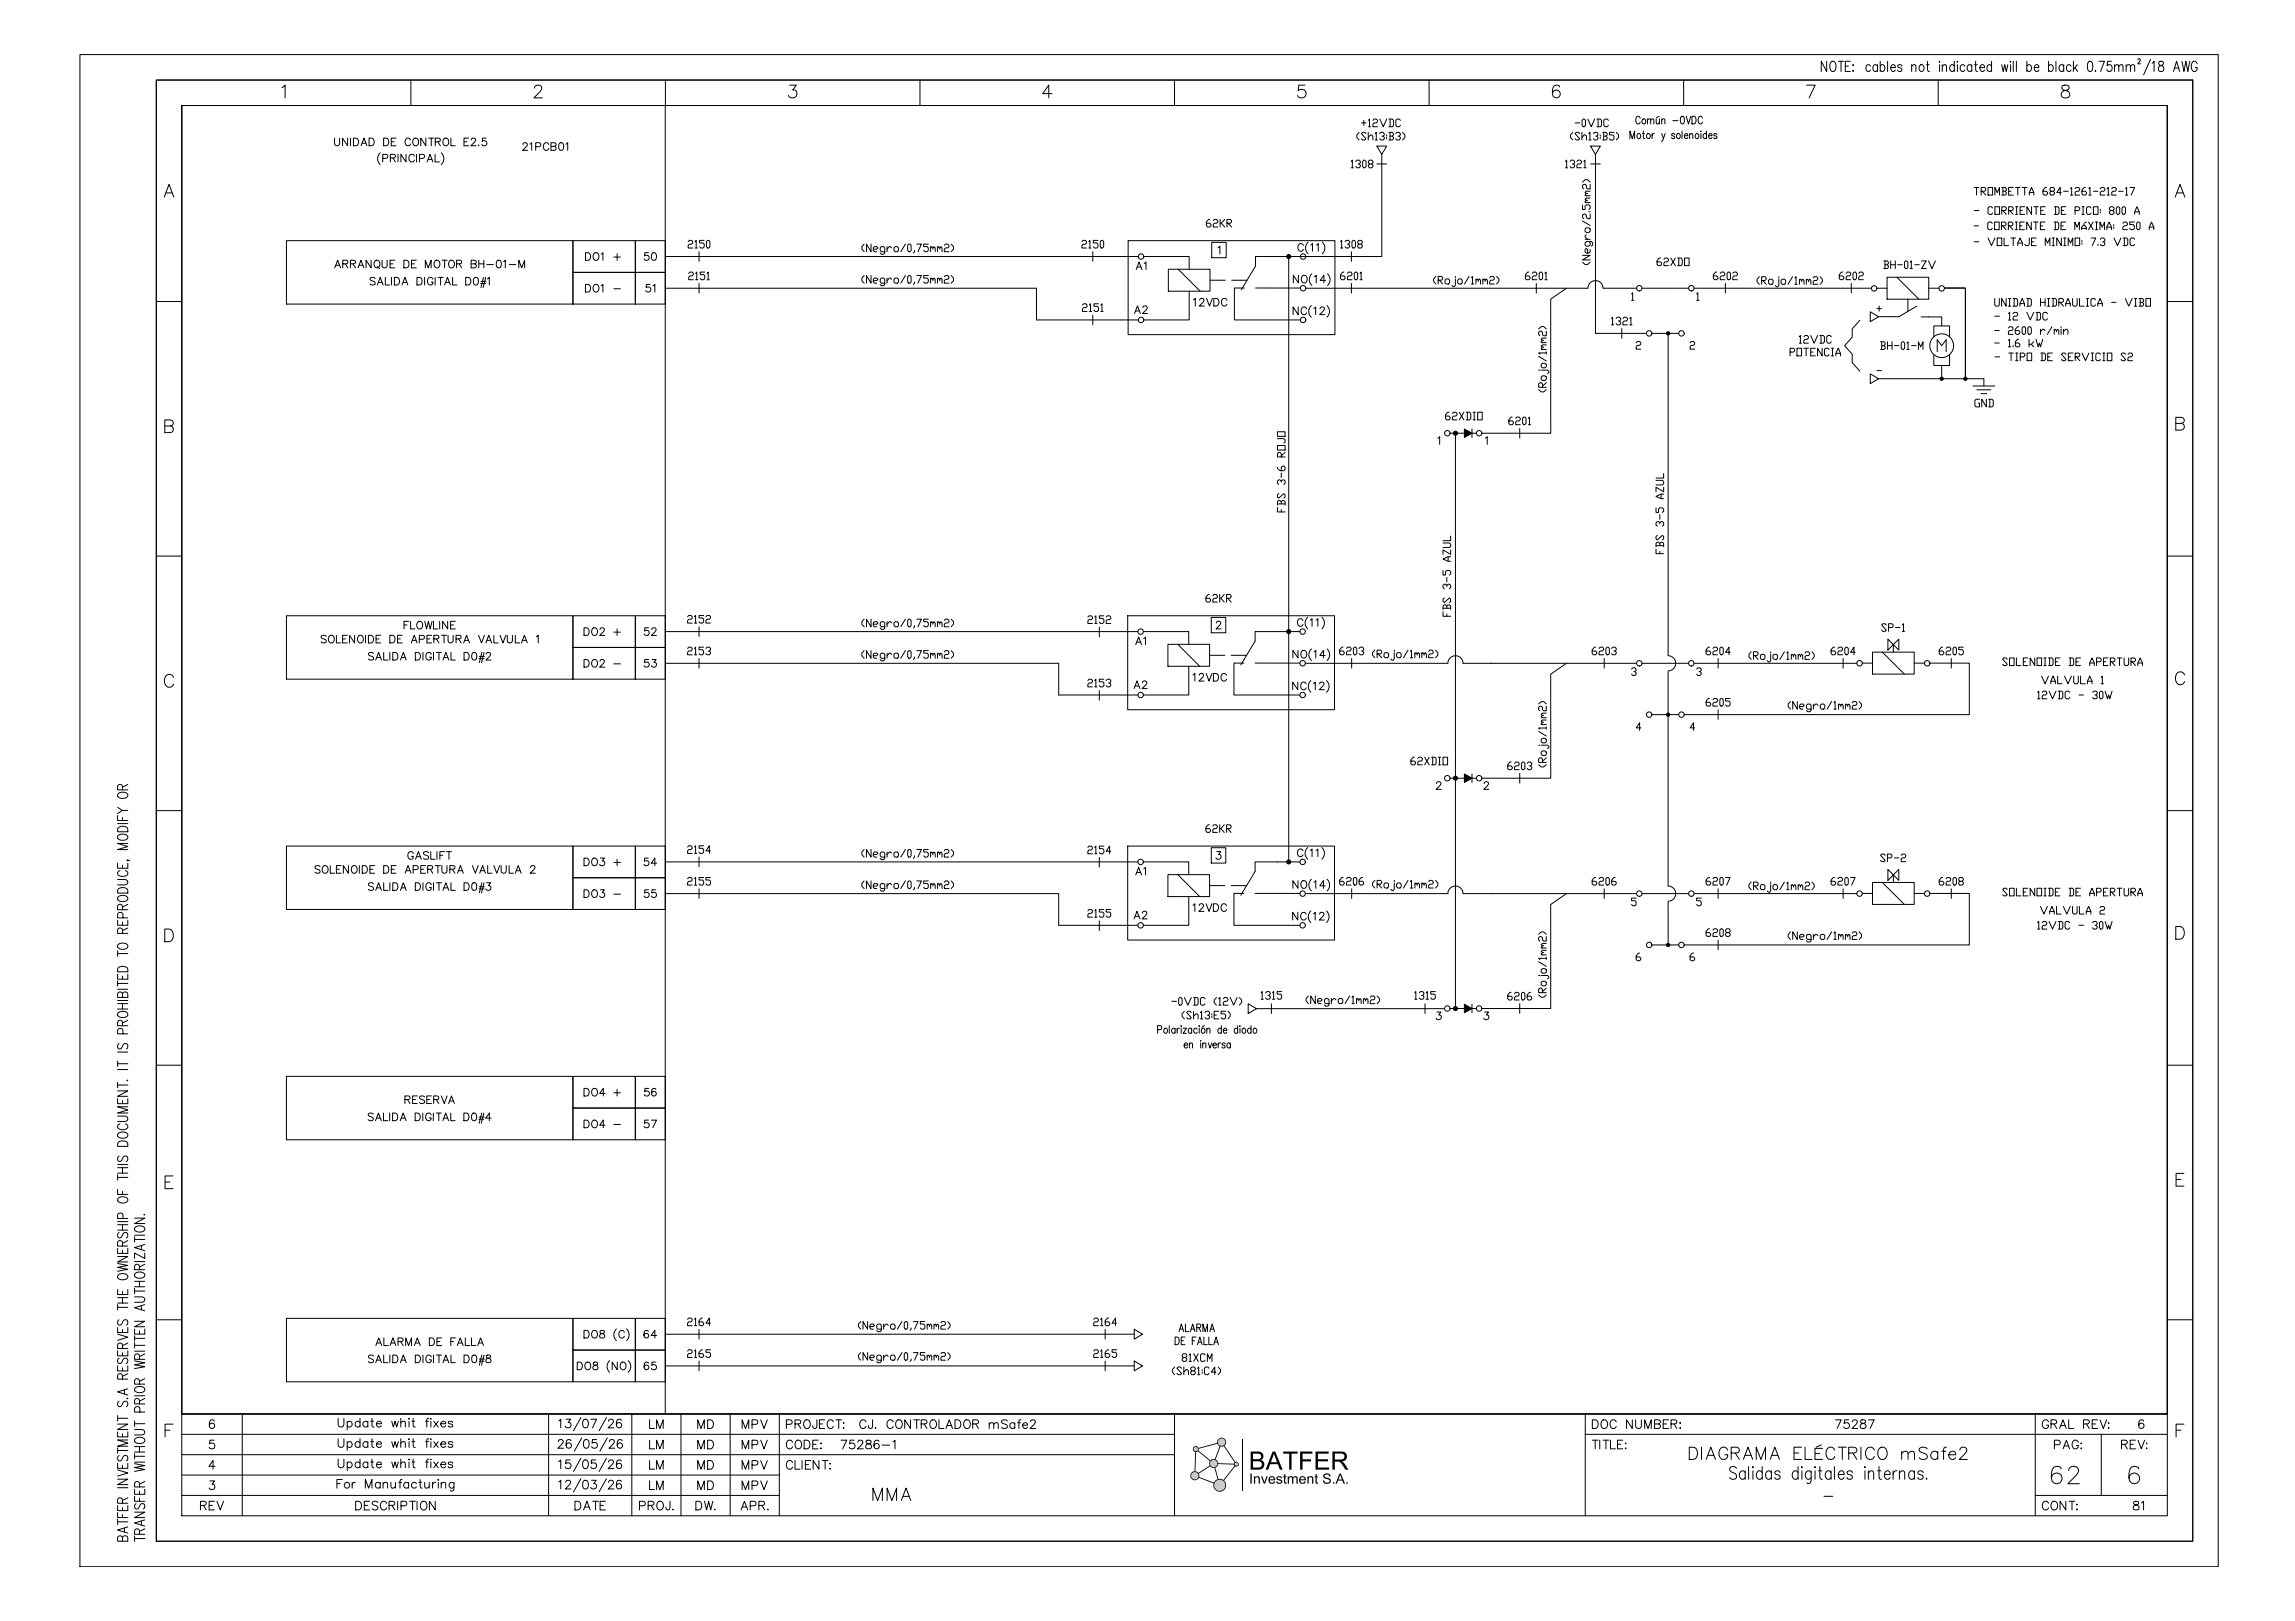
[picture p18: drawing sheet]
<svg xmlns="http://www.w3.org/2000/svg" width="841mm" height="594mm" viewBox="0 0 841 594" stroke-linecap="round" stroke-linejoin="round" font-family="sans-serif">
<!-- layer: 03 -->
<g fill="none" stroke="#000" stroke-width=".37">
<path d="M104.9 88.2h105v23.2h-105zM209.9 88.2h22.9v11.6h-22.9zM209.9 99.8h22.9v11.6h-22.9zM232.8 88.2h10.9v11.6h-10.9zM232.8 99.8h10.9v11.6h-10.9zM413.3 88.2h75.8v34.4h-75.8zM472.1 94v221.8M618.6 105.6h-17M687.6 105.6h3.8M691.4 101.6h15.2v8h-15.2zM695 101.6l8 8M699 109.6v4.5"/>
<path d="M702.3 112.1l-6.6 3.9h-2.3M703.8 116.1h2.8M706.6 105.6h3.8M611.1 122.1v118.1a2.8 2.8 0 0 1 2.8 2.8 2.8 2.8 0 0 1-2.8 2.8M615 122.1h-9.8M708.5 123.3v-3.9h5.7v3.9M708.5 130v3.9h5.7v-3.9M709.7 128.8v-4.3l1.7 2.2 1.6-2.2v4.3M726.8 138.8v2.6M533.2 158.7v210.8M536.5 157.2l2.8 1.5-2.8 1.6zM539.3 157.2v3.1"/>
<path d="M722.8 141.4h8M724.3 142.8h5.1M725.7 144.2h2.2M104.9 225.6h105v23.2h-105zM209.9 225.6h22.9v11.6h-22.9zM209.9 237.2h22.9v11.6h-22.9zM232.8 225.6h10.9v11.6h-10.9zM232.8 237.2h10.9v11.6h-10.9zM413.1 225.6h75.8v34.4h-75.8zM691.7 234.1l4 4v-4l-4 4zM611.1 246v78.6a2.8 2.8 0 0 1 2.8 2.8 2.8 2.8 0 0 1-2.8 2.8M618.6 243h-17"/>
<path d="M615 261.8h-9.8M536.5 283.6l2.8 1.5-2.8 1.6zM539.3 283.6v3.1M104.9 310h105v23.2h-105zM209.9 310h22.9v11.6h-22.9zM232.8 310h10.9v11.6h-10.9zM413.1 310h75.8v34.4h-75.8zM691.7 318.5l4 4v-4l-4 4zM209.9 321.6h22.9v11.6h-22.9zM232.8 321.6h10.9v11.6h-10.9zM611.1 330.4v15.8M618.6 327.4h-17"/>
<path d="M615 346.2h-9.8M536.5 367.9l2.8 1.6-2.8 1.5zM539.3 367.9v3.1M104.9 394.3h105v23.3h-105zM209.9 394.3h22.9v11.7h-22.9zM232.8 394.3h10.9v11.7h-10.9zM209.9 406h22.9v11.6h-22.9zM232.8 406h10.9v11.6h-10.9zM104.9 483h105v23.2h-105zM209.9 483h22.9v11.6h-22.9zM209.9 494.6h22.9v11.6h-22.9zM232.8 483h10.9v11.6h-10.9z"/>
<path d="M232.8 494.6h10.9v11.6h-10.9z"/>
<circle cx="600.6" cy="105.6" r="1.02"/>
<circle cx="619.6" cy="105.6" r="1.02"/>
<circle cx="686.6" cy="105.7" r="1.02"/>
<circle cx="711.4" cy="105.7" r="1.02"/>
<circle cx="604.2" cy="122.1" r="1.02"/>
<circle cx="611.1" cy="122.1" r=".61"/>
<circle cx="616" cy="122.1" r="1.02"/>
<circle cx="711.4" cy="126.7" r="4.4"/>
<circle cx="600.6" cy="243" r="1.02"/>
<circle cx="619.6" cy="243" r="1.02"/>
<circle cx="681.3" cy="243" r="1.02"/>
<circle cx="706" cy="243" r="1.02"/>
<circle cx="604.2" cy="261.8" r="1.02"/>
<circle cx="611.1" cy="261.8" r=".61"/>
<circle cx="616" cy="261.8" r="1.02"/>
<circle cx="600.6" cy="327.4" r="1.02"/>
<circle cx="619.6" cy="327.4" r="1.02"/>
<circle cx="681.3" cy="327.4" r="1.02"/>
<circle cx="706" cy="327.4" r="1.02"/>
<circle cx="604.2" cy="346.2" r="1.02"/>
<circle cx="611.1" cy="346.2" r=".61"/>
<circle cx="616" cy="346.2" r="1.02"/>
</g>
<!-- layer: _TEXTO -->
<g fill="none" stroke="#000" stroke-width=".37">
<path d="M122.6 50.6v2a.94 .94 0 0 0 .9 .8 .94 .94 0 0 0 .9-.8v-2M127.4 50.6v2.8l-1.9-2.8v2.8M128.4 50.6v2.8M129.5 50.6h.9a1.49 1.49 0 0 1 1 1.4 1.49 1.49 0 0 1-1 1.4h-.9zM132.3 53.4l1.1-2.8 1 2.8M132.7 52.5h1.3M135.2 50.6h1a1.49 1.49 0 0 1 .9 1.4 1.49 1.49 0 0 1-.9 1.4h-1zM139.3 56a2.88 2.88 0 0 0 0 4.3M140.2 58h1.2a.73 .73 0 0 0 .7-.7 .73 .73 0 0 0-.7-.8h-1.2v2.8M140.5 50.6h1a1.49 1.49 0 0 1 1 1.4 1.49 1.49 0 0 1-1 1.4h-1zM143 57.9l1.6-.2 .3-.4-.2-.5-1.7-.3v2.8M143.3 51.9h1.1"/>
<path d="M143.9 57.9l1 1.4M145.1 50.6h-1.8v2.8h1.8M145.8 56.5v2.8M148.7 56.5v2.8l-1.8-2.8v2.8M150.4 51.3a1.03 1.03 0 0 0-1.2-.7 1.03 1.03 0 0 0-.8 1.1v.6a1.03 1.03 0 0 0 .8 1.1 1.03 1.03 0 0 0 1.2-.7M151.7 50.7a1.31 1.31 0 0 1 1.7 1.3 1.31 1.31 0 0 1-1.7 1.3l-.5-1v-.6zM151.8 57.2a1.03 1.03 0 0 0-1.2-.7 1.03 1.03 0 0 0-.8 1.1v.7a1.03 1.03 0 0 0 .8 1 1.03 1.03 0 0 0 1.2-.6M152.6 56.5v2.8M153.7 58h1.2a.73 .73 0 0 0 .7-.7 .73 .73 0 0 0-.7-.8h-1.2v2.8M156 50.6v2.8l-1.9-2.8v2.8M156.5 59.3l1-2.8 1.1 2.8M156.9 58.4h1.3"/>
<path d="M157.1 50.6h1.8M158 50.6v2.8M159.4 56.5v2.8h1.6M159.5 51.9l1.6-.1 .2-.4-.1-.5-1.7-.3v2.8M160.4 51.9l.9 1.5M161.7 56a2.88 2.88 0 0 1 0 4.3M162.5 51a1.03 1.03 0 0 1 1.2-.4 1.03 1.03 0 0 1 .7 1.1v.6a1.07 1.07 0 0 1-1.1 1.1 1.07 1.07 0 0 1-1-1.1zM165.2 50.6v2.8h1.6M170 51.9h1.1M171.7 50.6h-1.7v2.8h1.7M172.7 51.3l.5-.7h.5l.6 .5-.4 1-1.4 1.3h1.9M175.3 53.1l-.1 .2h.3"/>
<path d="M178.1 50.6h-1.3l-.1 1.2a.99 .99 0 0 1 1.4 0 .99 .99 0 0 1-.1 1.5 .99 .99 0 0 1-1.5-.4M191.6 52.9l.5-.6 .8 .1 .3 .4-.4 .9-1.3 1.4h1.8M194.1 52.8l.7-.5v2.8M196.3 53.7h1.2a.73 .73 0 0 0 .7-.7 .73 .73 0 0 0-.7-.7h-1.2v2.8M201.1 52.9a1.03 1.03 0 0 0-1.2-.6 1.03 1.03 0 0 0-.8 1v.7a1.03 1.03 0 0 0 .8 1.1 1.03 1.03 0 0 0 1.2-.7M201.9 53.6h1.2a.73 .73 0 0 1 .7 .7 .73 .73 0 0 1-.7 .8h-1.2v-2.8l1.7 .2 .1 .6-.6 .5M205.1 52.4a.91 .91 0 0 1 1.3 .4l.1 .7a1.2 1.2 0 0 1-1 1.6 1.79 1.79 0 0 1-.4-2.7zM207.3 52.8l.7-.5v2.8M497.9 48.5l-.8 .9v1l.8 .9M498.8 45h1.7M499.6 44.1v1.9M500.4 49l-.4-.5h-.8l-.4 .5 1.6 1.8-.4 .5h-.8l-.4-.5"/>
<path d="M501.3 50.4l.8-1h.4l.5 .5v1.4M501.3 48.5v2.8M501.3 44.1l.4-.5v2.8M501.3 46.4h.9M503 44.1l.4-.5h.9l.4 .5v.5l-.4 .4h-.9l-.4 .5v.9h1.7M503.8 49l.4-.5v2.8M503.8 51.3h.8M505.5 49l.4-.5h.8l.5 .5v.4l-.5 .5h-.4M505.5 43.6l1.3 2.8 1.2-2.8M506.7 49.9l.5 .5v.4l-.5 .5h-.8l-.4-.5M508 49.4v.5M508 50.4v.4"/>
<path d="M508.8 48.5h1.3l.4 .5v.4l-.4 .5M508.9 43.6h1.2l.5 .5v1.9l-.5 .4h-1.2M509.3 49.9h.8l.4 .5v.4l-.4 .5h-1.3M509.3 48.5v2.8M509.3 43.6v2.8M511.3 49l.5-.5h.8l.4 .5v.4l-.4 .5h-.4M512.6 49.9l.4 .5v.4l-.4 .5h-.8l-.5-.5M513.1 44.1l-.4-.5h-.9l-.4 .5v1.9l.4 .4h.9l.4-.4M513.9 48.5l.8 .9v1l-.8 .9M576.2 48.5l-.8 .9v1l.8 .9M577.1 45h1.7M578.7 49l-.4-.5h-.8l-.5 .5 1.7 1.8-.4 .5h-.8l-.5-.5"/>
<path d="M579.6 50.4l.8-1h.4l.4 .5v1.4M579.6 48.5v2.8M580 43.6h.5l.4 .5v1.9l-.4 .4h-.5l-.4-.4v-1.9zM581.7 43.6l1.3 2.8 1.2-2.8M582.1 49l.4-.5v2.8M582.1 51.3h.8M583.8 49l.4-.5h.8l.4 .5v.4l-.4 .5h-.4M585 49.9l.4 .5v.4l-.4 .5h-.8l-.4-.5M585.1 43.6h1.2l.4 .5v1.9l-.4 .4h-1.2M585.5 43.6v2.8M586.3 49.4v.5M586.3 50.4v.4"/>
<path d="M587.1 48.5h1.3l.4 .5v.4l-.4 .5M587.5 49.9h.9l.4 .5v.4l-.4 .5h-1.3M587.5 48.5v2.8M589.3 44.1l-.5-.5h-.8l-.4 .5v1.9l.4 .4h.8l.5-.4M591.3 48.5h-1.7v.9h1.3l.4 .5v.9l-.4 .5h-.8l-.5-.5M592.2 48.5l.8 .9v1l-.8 .9M597.2 50.8v-2.8l.8 2.8 .9-2.8v2.8M600.9 43.3a.83 .83 0 0 0-1-.7 .83 .83 0 0 0-.6 1.1v.6a.83 .83 0 0 0 .6 1.1 .83 .83 0 0 0 1-.7M601.7 48.9h.8M602.1 48v2.3l.1 .4 .4 .1M603.6 44.1l.5-.6 .5 .2 .1 1.7M603.6 43.5v1.9"/>
<path d="M604.7 44.1l.6-.6 .5 .2 .1 1.7M605.3 48.9v1.9M606.1 48.9l-.5 .2-.3 .6M606.8 43.5l.1 1.8 .5 .1 .5-.5M607.8 42.6l-.9 .5M607.9 43.5v1.9M608.8 48.9l.6 1.9M608.8 44.1l.5-.6 .6 .2 .1 1.7M608.8 43.5v1.9M610.1 48.9l-1 2.7-.4 .1M612.8 44.2h2M613.6 49.3a.62 .62 0 0 0-.6-.4 .62 .62 0 0 0-.6 .4l1.1 .7 .1 .4a.62 .62 0 0 1-.6 .4 .62 .62 0 0 1-.6-.4"/>
<path d="M615.9 42.7l.6-.1a1.83 1.83 0 0 1 0 2.8h-.2a2.07 2.07 0 0 1-.4-2.7zM616.2 48v2.8M617.1 49.7h1.3l-.2-.6a.84 .84 0 0 0-1.1 .8 .84 .84 0 0 0 1.1 .8l.2-.3M617.7 42.6l.9 2.8 .9-2.8M619 49.5l.5-.6 .6 .2 .1 1.7M619 48.9v1.9M619.9 42.6a1.5 1.5 0 0 1 1.5 .9 1.5 1.5 0 0 1-.5 1.8l-1 .1zM623.2 48v.3zM623.2 48.9v1.9M623.7 43.3a.83 .83 0 0 0-1-.7 .83 .83 0 0 0-.6 1.1v.6a.83 .83 0 0 0 .6 1.1 .83 .83 0 0 0 1-.7M625.2 49.3l-.2-.2a.84 .84 0 0 0-1.1 .8 .84 .84 0 0 0 1.1 .8l.2-.3M625.2 48v2.8"/>
<path d="M625.9 49.7h1.3l-.2-.6a.84 .84 0 0 0-1.1 .8 .84 .84 0 0 0 1.1 .8l.2-.3M629 49.3a.62 .62 0 0 0-.6-.4 .62 .62 0 0 0-.5 .4l1 .7 .1 .4a.62 .62 0 0 1-.6 .4 .62 .62 0 0 1-.5-.4M723.3 77.1h1.7M723.3 68.7h1.7M724.1 68.7v2.8M725.8 70.1h1.3l.4-.5v-.5l-.4-.4h-1.3v2.8M726.2 70.1l1.3 1.4M728.3 68.7h1.7v2.8h-1.7zM730 76.2l-.4-.5h-.8l-.5 .5v1.9l.5 .4h.8l.4-.4M730.9 75.7h1.6v2.8h-1.6zM730.9 71.5v-2.8l.8 1.8 .8-1.8v2.8M733.4 77.1h1.2l.5-.4v-.5l-.5-.5h-1.2v2.8"/>
<path d="M733.4 68.7h1.2l.5 .4v.5l-.5 .5M733.8 77.1l1.3 1.4M733.8 70.1h.8l.5 .4v.5l-.5 .5h-1.2M733.8 68.7v2.8M735.9 77.1h1.3l.4-.4v-.5l-.4-.5h-1.3v2.8M735.9 70.1h.8M736.3 77.1l1.3 1.4M737.6 68.7h-1.7v2.8h1.7M738.4 75.7h.9M738.4 78.5h.9M738.4 68.7h1.7M738.8 75.7v2.8"/>
<path d="M739.3 68.7v2.8M740.1 77.1h.8M740.9 68.7h1.7M741.8 75.7h-1.7v2.8h1.7M741.8 68.7v2.8M743.5 71.5v-1l.8-1.8 .8 1.8v1M743.5 70.5h1.6M744.3 75.7v2.8l-1.7-2.8v2.8M745.1 75.7h1.7M746 75.7v2.8M747.6 77.1h.9M749.3 75.7h-1.7v2.8h1.7"/>
<path d="M749.7 68.7h-.4l-.8 .9v1.4l.4 .5h.8l.5-.5v-.5l-.5-.4h-1.2M751.4 70.1l-.4-.5v-.5l.4-.4h.9l.4 .4v.5l-.4 .5h-.9l-.4 .4v.5l.4 .5h.9l.4-.5v-.5l-.4-.4M752.7 75.7h1.2l.5 .5v1.9l-.5 .4h-1.2M753.1 75.7v2.8M755.2 77.1h.8M755.2 70.5h-1.7l1.3-1.8v2.8M756 70.1h1.7M756.9 75.7h-1.7v2.8h1.7M758.6 69.1l.4-.4v2.8M758.6 71.5h.8M760.2 77.1h1.3l.4-.4v-.5l-.4-.5h-1.3v2.8M760.2 69.1l.5-.4h.8l.4 .4v.5l-.4 .5h-.8l-.5 .4v1h1.7"/>
<path d="M762.8 75.7h.8M762.8 78.5h.8M763.2 75.7v2.8M764 68.7h-.4l-.8 .9v1.4l.4 .5h.8l.4-.5v-.5l-.4-.4h-1.2M765.3 69.1l.4-.4v2.8M765.3 71.5h.8M766.1 76.2l-.4-.5h-.8l-.5 .5v1.9l.5 .4h.8l.4-.4M767 75.7h1.6v2.8h-1.6zM767 70.1h1.6M769.5 76.7v.4M769.5 77.6v.5M769.5 69.1l.4-.4h.8l.4 .4v.5l-.4 .5h-.8l-.4 .4v1h1.6"/>
<path d="M772 69.1l.4-.4v2.8M772 71.5h.8M773.2 77.1l-.4-.4v-.5l.4-.5h.9l.4 .5v.5l-.4 .4h-.9l-.4 .5v.5l.4 .4h.9l.4-.4v-.5l-.4-.5M773.7 69.1l.4-.4h.8l.4 .4v.5l-.4 .5h-.8l-.4 .4v1h1.6M775.8 75.7h.4l.4 .5v1.9l-.4 .4h-.4l-.5-.4v-1.9zM776.2 70.1h1.7M777.9 75.7h.4l.4 .5v1.9l-.4 .4h-.4l-.5-.4v-1.9zM778.7 69.1l.4-.4v2.8M778.7 71.5h.8M780.4 68.7h1.7l-1.3 2.8M782.1 78.5v-.9l.8-1.9 .8 1.9v.9M782.1 77.6h1.6"/>
<path d="M122.6 98.1l1.1-2.8 1.1 2.8M123 97.2h1.4M125.6 96.7l1.6-.2 .2-.4-.1-.5-1.7-.3v2.8M126.5 96.7l.9 1.4M128.4 96.7l1.6-.2 .2-.4-.1-.5-1.7-.3v2.8M129.3 96.7l.9 1.4M131.2 98.1l1-2.8 1.1 2.8M131.6 97.2h1.3M136 95.3v2.8l-1.9-2.8v2.8M137.6 95.5a1.31 1.31 0 0 1 1.6 1.2 1.31 1.31 0 0 1-1.6 1.3l-.6-.9v-.7zM138.2 97.6l.8 .8M140 95.3v2a.94 .94 0 0 0 .9 .8 .94 .94 0 0 0 .9-.8v-2"/>
<path d="M142.9 96.7h1.1M144.6 95.3h-1.7v2.8h1.7M148 95.3h.9a1.49 1.49 0 0 1 1 1.4 1.49 1.49 0 0 1-1 1.4h-.9zM150.8 96.7h1M152.5 95.3h-1.7v2.8h1.7M155.8 98.1v-2.8l1.1 2.8 1.1-2.8v2.8M159.6 95.5a1.31 1.31 0 0 1 1.6 1.2 1.31 1.31 0 0 1-1.6 1.3l-.6-.9 .2-1.1zM162 95.3h1.8M162.9 95.3v2.8M164.6 95.7a1.03 1.03 0 0 1 1.2-.3 1.03 1.03 0 0 1 .7 1v.7a1.07 1.07 0 0 1-1.1 1.1 1.07 1.07 0 0 1-1.1-1.1zM167.3 96.7l1.6-.2 .2-.4-.1-.5-1.7-.3v2.8M168.2 96.7l.9 1.4"/>
<path d="M172.6 96.7h1.2a.73 .73 0 0 1 .7 .7 .73 .73 0 0 1-.7 .7h-1.2v-2.8l1.7 .3 .2 .5-.7 .6M175.4 96.7h1.9M175.4 95.3v2.8M177.3 95.3v2.8M178.3 96.9h2.4M182.2 95.5a.91 .91 0 0 1 1.3 .4l.2 .6a1.2 1.2 0 0 1-1.1 1.6 1.79 1.79 0 0 1-.4-2.6zM184.5 95.9l.6-.6v2.8M186.6 96.9h2.4M190.1 98.1v-2.8l1 2.8 1.1-2.8v2.8M214.5 92.6h.9a1.49 1.49 0 0 1 1 1.4 1.49 1.49 0 0 1-1 1.4h-.9zM217.6 93a1.03 1.03 0 0 1 1.1-.4 1.03 1.03 0 0 1 .7 1v.7a1.07 1.07 0 0 1-1 1.1 1.07 1.07 0 0 1-1.1-1.1zM220.2 93.1l.7-.5v2.8"/>
<path d="M224.9 94.2h2.4M226.1 93v2.4M237.6 92.6h-1.3l-.2 1.2a.99 .99 0 0 1 1.5 0 .99 .99 0 0 1-.2 1.4 .99 .99 0 0 1-1.4-.4M239 92.7a.91 .91 0 0 1 1.4 .4l.1 .7a1.2 1.2 0 0 1-1.1 1.6 1.79 1.79 0 0 1-.4-2.7zM416.3 98.8l1-2.8 1.1 2.8M416.7 97.8h1.3M419.2 96.5l.6-.5v2.8M443.2 80.4h-.4l-.8 .9v1.4l.4 .5h.8l.4-.5v-.5l-.4-.4h-1.2M444.5 80.8l.4-.4h.8l.5 .4v.5l-.5 .5h-.8l-.4 .4v1h1.7M446.3 90.7l.6-.5v2.8M447 80.4v2.8M447.4 81.8l1.3 1.4"/>
<path d="M448.7 80.4l-1.3 1.4h-.4M449.5 81.8h1.3l.4-.5v-.5l-.4-.4h-1.3v2.8M449.9 81.8l1.3 1.4M477.5 89.9a1.03 1.03 0 0 0-1.2-.7 1.03 1.03 0 0 0-.8 1.1v.7a1.03 1.03 0 0 0 .8 1 1.03 1.03 0 0 0 1.2-.6M479.2 88.7a2.88 2.88 0 0 0 0 4.3M480.2 89.8l.6-.6v2.8M482.3 89.8l.7-.6v2.8M484.4 88.7a2.88 2.88 0 0 1 0 4.3M608.3 94.5h-.4l-.8 1v1.4l.4 .4h.8l.5-.4v-.5l-.5-.5h-1.2M609.6 95l.4-.5h.9l.4 .5v.5l-.4 .4h-.9l-.4 .5v.9h1.7M612.1 94.5l1.7 2.8M613.8 94.5l-1.7 2.8"/>
<path d="M614.6 94.5h1.3l.4 .5v1.9l-.4 .4h-1.3M615 94.5v2.8M617.1 94.5h1.7v2.8h-1.7zM690.2 95.6h1.2l.4 .5v.4l-.4 .5M690.6 97h.8l.4 .5v.4l-.4 .5h-1.2M690.6 95.6v2.8M692.7 95.6v2.8M692.7 97h1.7M694.4 95.6v2.8M695.2 97h1.7M698.1 95.6h.5l.4 .5v1.8l-.4 .5h-.5l-.4-.5v-1.8zM699.8 96.1l.4-.5v2.8"/>
<path d="M699.8 98.4h.9M701.5 97h1.7M704 95.6h1.7l-1.7 2.8h1.7M706.5 95.6l1.3 2.8 1.3-2.8M723.2 82.7h1.7M723.3 88.6h1.7M728.3 87.2l1.3 2.8 1.3-2.8M729.9 81.8l-.4-.5h-.8l-.5 .5v1.9l.5 .4h.8l.4-.4M730.7 81.3h1.7v2.8h-1.7zM731.7 87.2h1.7v2.8h-1.7zM733.3 82.7h1.2l.4-.4v-.5l-.4-.5h-1.2v2.8M733.7 82.7l1.2 1.4"/>
<path d="M734.2 87.2v2.8h1.7M735.8 82.7h1.2l.5-.4v-.5l-.5-.5h-1.2v2.8M736.2 82.7l1.3 1.4M736.7 87.2h1.7M737.6 87.2v2.8M738.3 81.3h.8M738.3 84.1h.8M738.7 81.3v2.8M739.3 90v-.9l.8-1.9 .8 1.9v.9M739.3 89.1h1.6M740 82.7h.8M741.7 81.3h-1.7v2.8h1.7"/>
<path d="M743.4 87.2v2.3l-.4 .5h-.8l-.4-.5M744.2 81.3v2.8l-1.7-2.8v2.8M744.3 88.6h.8M745 81.3h1.7M745.9 81.3v2.8M746 87.2h-1.7v2.8h1.7M747.5 82.7h.9M749.2 81.3h-1.7v2.8h1.7M749.3 90v-2.8l.9 1.9 .8-1.9v2.8M751.8 87.2h.9M751.8 90h.9M752.3 87.2v2.8"/>
<path d="M752.6 81.3h1.2l.5 .5v1.9l-.5 .4h-1.2M753 81.3v2.8M755.1 82.7h.8M755.2 87.2v2.8l-1.7-2.8v2.8M756 87.2h.9M756 90h.9M756.5 87.2v2.8M756.8 81.3h-1.7v2.8h1.7M757.7 90v-2.8l.9 1.9 .8-1.9v2.8M760.1 84.1v-2.8l.9 1.9 .8-1.9v2.8M760.2 87.2h1.7v2.8h-1.7zM762.6 84.1v-.9l.9-.9 .8 .9v.9"/>
<path d="M762.6 83.7h1.7M762.8 88.1v.5M762.8 89.1v.4M764.3 81.3l-.8 .5M765.2 81.3l1.6 2.8M766.1 87.2h1.7l-1.3 2.8M766.8 81.3l-1.6 2.8M767.7 81.3h.8M767.7 84.1h.8M768.1 81.3v2.8M768.6 89.5v.5M769.4 84.1v-2.8l.8 1.9 .8-1.9v2.8"/>
<path d="M769.5 87.7l.4-.5h.8l.4 .5v.4l-.4 .5h-.4M770.7 88.6l.4 .5v.4l-.4 .5h-.8l-.4-.5M771.9 84.1v-.9l.8-1.9 .9 1.9v.9M771.9 83.2h1.7M774.4 82.3v.4M774.4 83.2v.5M774.5 87.2l1.3 2.8 1.2-2.8M777.8 81.8l.4-.5h.8l.4 .5v.5l-.4 .4h-.8l-.4 .5v.9h1.6M777.9 87.2h1.2l.4 .5v1.8l-.4 .5h-1.2M778.3 87.2v2.8M781.9 81.3h-1.6v1h1.2l.4 .4v1l-.4 .4h-.8l-.4-.4M782.1 87.7l-.5-.5h-.8l-.4 .5v1.8l.4 .5h.8l.5-.5"/>
<path d="M783.2 81.3h.4l.4 .5v1.9l-.4 .4h-.4l-.4-.4v-1.9zM787.4 84.1v-.9l.8-1.9 .9 1.9v.9M787.4 83.2h1.7M137.4 102a1.05 1.05 0 0 0-1-.4 1.05 1.05 0 0 0-.8 .7l.2 .4 1.4 .5 .2 .8a1.23 1.23 0 0 1-1.8 0M138.2 104.4l1.1-2.8 1.1 2.8M138.6 103.5h1.4M141.2 101.6v2.8h1.6M143.4 101.6v2.8M144.5 101.6h.9a1.49 1.49 0 0 1 1 1.4 1.49 1.49 0 0 1-1 1.4h-.9zM147.3 104.4l1.1-2.8 1 2.8M147.7 103.5h1.3M152.8 101.6h.9a1.49 1.49 0 0 1 1 1.4 1.49 1.49 0 0 1-1 1.4h-.9z"/>
<path d="M155.6 101.6v2.8M158.6 102.3a1.03 1.03 0 0 0-1.2-.7 1.03 1.03 0 0 0-.8 1.1v.6a1 1 0 0 0 1 1.1 1 1 0 0 0 1-1.1h-.6M159.4 101.6v2.8M160.5 101.6h1.9M161.4 101.6v2.8M162.9 104.4l1-2.8 1.1 2.8M163.3 103.5h1.3M165.8 101.6v2.8h1.6M170.6 101.6h.9a1.49 1.49 0 0 1 1 1.4 1.49 1.49 0 0 1-1 1.4h-.9zM173.8 101.7a.91 .91 0 0 1 1.3 .4l.2 .7a1.2 1.2 0 0 1-1.1 1.6 1.79 1.79 0 0 1-.4-2.7zM176.1 103.9h1.8M176.2 103.1h1.9"/>
<path d="M177.1 101.6l-.9 3.7M177.9 101.6l-.9 3.7M178.6 102.1l.7-.5v2.8M214.5 104.2h.9a1.49 1.49 0 0 1 1 1.4 1.49 1.49 0 0 1-1 1.4h-.9zM217.6 104.6a1.03 1.03 0 0 1 1.1-.4 1.03 1.03 0 0 1 .7 1.1v.6a1.07 1.07 0 0 1-1 1.1 1.07 1.07 0 0 1-1.1-1.1zM220.2 104.7l.7-.5v2.8M224.9 105.8h2.4M238.2 104.2h-1.3l-.2 1.2a.99 .99 0 0 1 1.5 0 .99 .99 0 0 1-.2 1.5 .99 .99 0 0 1-1.4-.4M239.2 104.7l.7-.5v2.8M415.7 114.9l1-2.8 1.1 2.8M416.1 113.9h1.3M418.7 112.7l.5-.6 .8 .1 .3 .4-.4 .9-1.3 1.4h1.8"/>
<path d="M437.2 109.8l.7-.5v2.8M439.5 110l.5-.7 .8 .1 .3 .4-.4 1-1.3 1.3h1.8M442 109.3l1.1 2.8 1.1-2.8M444.7 109.3h.9a1.49 1.49 0 0 1 1 1.4 1.49 1.49 0 0 1-1 1.4h-.9zM449.5 110a1.03 1.03 0 0 0-1.2-.7 1.03 1.03 0 0 0-.8 1.1v.6a1.03 1.03 0 0 0 .8 1.1 1.03 1.03 0 0 0 1.2-.7M475.6 112.5v2.8l-1.8-2.8v2.8M475.7 100.9v2.8l-1.9-2.8v2.8M477 101.3a1.03 1.03 0 0 1 1.2-.4 1.03 1.03 0 0 1 .7 1v.7a1.07 1.07 0 0 1-1.1 1.1 1.07 1.07 0 0 1-1-1.1zM478.7 113.1a1.03 1.03 0 0 0-1.2-.6 1.03 1.03 0 0 0-.8 1v.7a1.03 1.03 0 0 0 .8 1.1 1.03 1.03 0 0 0 1.2-.7M480.4 111.9a2.88 2.88 0 0 0 0 4.3M480.6 100.3a2.88 2.88 0 0 0 0 4.3M481.3 113l.7-.5v2.8"/>
<path d="M481.6 101.4l.6-.5v2.8M483.6 113.1l.5-.6 .8 .1 .3 .4-.4 .9-1.3 1.4h1.8M485.7 102.7h-2l1.3-1.8v2.8M486.1 111.9a2.88 2.88 0 0 1 0 4.3M486.4 100.3a2.88 2.88 0 0 1 0 4.3M597.7 107.7l.5-.5v2.8M597.7 110h.9M621.6 107.7l.4-.5v2.8M621.6 110h.8M687.6 113h1.7M688.5 112.1v1.9M730.8 109.4v2.3l.4 .5h.9l.4-.5v-2.3"/>
<path d="M730.8 115.8h1.7M735 109.4v2.8l-1.7-2.8v2.8M735.8 109.4h.9M735.8 112.2h.9M735.8 114.9l.5-.5v2.8M735.8 117.2h.9M736.2 109.4v2.8M737.5 109.4h1.3l.4 .4v1.9l-.4 .5h-1.3M737.5 114.9l.4-.5h.9l.4 .5v.5l-.4 .4h-.9l-.4 .5v.9h1.7M737.9 109.4v2.8M739.6 119.7h-.4l-.9 .9v1.4l.4 .5h.9l.4-.5v-.4l-.4-.5h-1.3M740 112.2v-1l.9-1.8 .8 1.8v1"/>
<path d="M740 111.2h1.7M741.3 119.7h.4l.4 .5v1.8l-.4 .5h-.4l-.5-.5v-1.8zM742.5 109.4h1.3l.4 .4v1.9l-.4 .5h-1.3M742.6 114.4l1.2 2.8 1.3-2.8M743 109.4v2.8M743.4 119.7h.4l.4 .5v1.8l-.4 .5h-.4l-.5-.5v-1.8zM745.9 114.4h1.3l.4 .5v1.9l-.4 .4h-1.3M746.3 114.4v2.8M747.6 109.4v2.8M747.6 110.8h1.7M749.3 109.4v2.8M750.1 109.4h.8"/>
<path d="M750.1 112.2h.8M750.1 114.9l-.4-.5h-.8l-.5 .5v1.9l.5 .4h.8l.4-.4M750.5 109.4v2.8M751.8 119.7l-1.7 2.8M751.8 109.4h1.2l.5 .4v1.9l-.5 .5h-1.2M752.2 109.4v2.8M754.3 110.8h1.3l.4-.5v-.5l-.4-.4h-1.3v2.8M754.7 110.8l1.3 1.4M755.1 119.7v.5M756.8 112.2v-1l.9-1.8 .8 1.8v1M756.8 111.2h1.7M759.3 109.4v2.3l.5 .5h.8l.4-.5v-2.3"/>
<path d="M761.8 109.4v2.8h1.7M764.4 109.4h.8M764.4 112.2h.8M764.8 109.4v2.8M767.7 109.8l-.4-.4h-.8l-.5 .4v1.9l.5 .5h.8l.4-.5M768.6 112.2v-1l.8-1.8 .8 1.8v1M768.6 111.2h1.6M773.6 110.8h1.7M778.6 109.4l1.3 2.8 1.3-2.8M782 109.4h.8M782 112.2h.8M782.4 109.4v2.8"/>
<path d="M783.7 109.4h1.2l.4 .4v.5l-.4 .5M784.1 110.8h.8l.4 .4v.5l-.4 .5h-1.2M784.1 109.4v2.8M786.2 109.4h1.7v2.8h-1.7zM599.4 125.6l.5-.5h.8l.4 .5v.4l-.4 .5h-.8l-.5 .5v.9h1.7M619.2 125.6l.4-.5h.9l.4 .5v.4l-.4 .5h-.9l-.4 .5v.9h1.7M655.8 129h1.3l.4-.5v-.4l-.4-.5h-1.3v2.8M658.3 127.6h1.7v2.8h-1.7zM659.2 123.4l.4-.5v2.8M659.2 125.7h.8M660.9 123.4l.4-.5h.8l.4 .5v.5l-.4 .4h-.8l-.4 .5v.9h1.6M660.9 127.6h1.6"/>
<path d="M661.7 127.6v2.8M663.4 122.9l1.2 2.8 1.3-2.8M663.4 129h.8M665.1 127.6h-1.7v2.8h1.7M666.7 122.9h1.3l.4 .5v1.9l-.4 .4h-1.3M667.2 122.9v2.8M667.6 127.6v2.8l-1.7-2.8v2.8M670.1 128.1l-.4-.5h-.9l-.4 .5v1.8l.4 .5h.9l.4-.5M670.9 123.4l-.4-.5h-.8l-.4 .5v1.9l.4 .4h.8l.4-.4M670.9 127.6h.9M670.9 130.4h.9M671.3 127.6v2.8"/>
<path d="M672.6 130.4v-1l.8-1.8 .9 1.8v1M672.6 129.4h1.7M687.6 135.8h1.7M689 125.2h1.2l.5 .5v.5l-.5 .4M689.4 126.6h.8l.5 .5v.5l-.5 .4h-1.2M689.4 125.2v2.8M691.5 125.2v2.8M691.5 126.6h1.7M693.2 125.2v2.8M694 126.6h1.7M697 125.2h.4l.4 .5v1.9l-.4 .4h-.4l-.5-.4v-1.9zM698.6 125.7l.5-.5v2.8"/>
<path d="M698.6 128h.9M700.3 126.6h1.7M702.8 128v-2.8l.9 1.9 .8-1.9v2.8M730.8 121.1h1.7M730.8 125.7h1.7M730.9 130.7h1.7M735.8 120.2l.4-.5h.9l.4 .5v.4l-.4 .5h-.9l-.4 .5v.9h1.7M735.8 124.7l.4-.4v2.8M735.8 127.1h.9M735.9 129.3h1.7M736.8 129.3v2.8M737.5 126.6v.5"/>
<path d="M738.5 129.3h.8M738.5 132.1h.8M738.9 129.3v2.8M739.6 124.3h-.4l-.9 .9v1.4l.5 .5h.8l.4-.5v-.5l-.4-.4h-1.3M740.1 130.7h1.3l.4-.4v-.5l-.4-.5h-1.3v2.8M742.7 129.3h1.6v2.8h-1.6zM743.4 124.3v2.8M744.2 126.1l.9 1M745.1 125.2l-.9 .9h-.8M745.9 124.3l.8 2.8 .5-1.4 .4 1.4 .8-2.8M747.6 120.6v1.9M747.7 129.3h1.3l.4 .5v1.9l-.4 .4h-1.3"/>
<path d="M748.1 129.3v2.8M749.2 121.1l-.4-.5h-.4l-.8 1M750.2 130.7h.9M751.9 129.3h-1.7v2.8h1.7M752.6 121.1l.4-.5 .4 .5v.5M752.6 120.6v1.9M753.4 121.1l.5-.5 .4 .5v1.4M755.1 120.6v1.9M756 121.6l.8-1h.4l.4 .5v1.4M756 120.6v1.9M756.9 129.8l-.4-.5h-.8l-.4 .5 1.6 1.9-.4 .4h-.8l-.4-.4M757.8 130.7h.8"/>
<path d="M759.4 129.3h-1.6v2.8h1.6M760.3 130.7h1.2l.5-.4v-.5l-.5-.5h-1.2v2.8M760.7 130.7l1.3 1.4M762.8 129.3l1.3 2.8 1.2-2.8M766.2 129.3h.8M766.2 132.1h.8M766.6 129.3v2.8M769.5 129.8l-.4-.5h-.8l-.5 .5v1.9l.5 .4h.8l.4-.4M770.4 129.3h.8M770.4 132.1h.8M770.8 129.3v2.8M772 129.3h1.7v2.8h-1.7z"/>
<path d="M778.8 129.8l-.5-.5h-.8l-.4 .5 1.7 1.9-.5 .4h-.8l-.4-.4M779.6 129.8l.4-.5h.9l.4 .5v.5l-.4 .4h-.9l-.4 .5v.9h1.7M530.9 151h-.5l-.8 1v1.4l.4 .4h.9l.4-.4v-.5l-.4-.5h-1.3M532.1 151.5l.4-.5h.9l.4 .5v.5l-.4 .4h-.9l-.4 .5v.9h1.7M534.6 151l1.7 2.8M536.3 151l-1.7 2.8M537.2 151h1.2l.4 .5v1.9l-.4 .4h-1.2M537.6 151v2.8M539.7 151h.8M539.7 153.8h.8M540.1 151v2.8M541.4 151h1.6v2.8h-1.6z"/>
<path d="M725.2 146.3h-1.2l-.5 .4v1.9l.5 .5h1.2v-1.4h-.4M727.7 146.3v2.8l-1.6-2.8v2.8M728.6 146.3h1.2l.5 .4v1.9l-.5 .5h-1.2M729 146.3v2.8M526.8 160.5l.6-.5v2.8M544.2 160.5l.7-.5v2.8M443.1 217.8h-.4l-.9 .9v1.4l.4 .5h.9l.4-.5v-.4l-.4-.5h-1.3M444.3 218.3l.4-.5h.9l.4 .5v.4l-.4 .5h-.9l-.4 .5v.9h1.7M446.8 217.8v2.8M447.3 219.2l1.2 1.4M448.5 217.8l-1.2 1.4h-.5M449.4 219.2h1.2l.4-.5v-.4l-.4-.5h-1.2v2.8"/>
<path d="M449.8 219.2l1.2 1.4M119.5 233.1a1.05 1.05 0 0 0-1-.4 1.05 1.05 0 0 0-.8 .7l.2 .4 1.4 .5 .2 .8a1.23 1.23 0 0 1-1.8 0M120.6 233.1a1.03 1.03 0 0 1 1.2-.3 1.03 1.03 0 0 1 .6 1v.7a1.07 1.07 0 0 1-1 1.1 1.07 1.07 0 0 1-1.1-1.1zM123.2 232.7v2.8h1.6M125.5 234.1h1.1M127.2 232.7h-1.7v2.8h1.7M129.9 232.7v2.8l-1.9-2.8v2.8M131.2 233.1a1.03 1.03 0 0 1 1.2-.3 1.03 1.03 0 0 1 .7 1v.7a1.07 1.07 0 0 1-1.1 1.1 1.07 1.07 0 0 1-1-1.1zM133.9 232.7v2.8M135 232.7h.9a1.49 1.49 0 0 1 1 1.4 1.49 1.49 0 0 1-1 1.4h-.9zM136.8 239.4a1.05 1.05 0 0 0-1-.4 1.05 1.05 0 0 0-.8 .7l.2 .4 1.4 .5 .2 .8a1.23 1.23 0 0 1-1.8 0M137.8 234.1h1"/>
<path d="M139.5 232.7h-1.7v2.8h1.7M140.6 239v2.8h1.6M142.8 232.7h1a1.49 1.49 0 0 1 .9 1.4 1.49 1.49 0 0 1-.9 1.4h-1zM142.8 239v2.8M143.9 239h.9a1.49 1.49 0 0 1 1 1.4 1.49 1.49 0 0 1-1 1.4h-.9zM145.6 234.1h1.1M147.4 232.7h-1.8v2.8h1.8M148 229h1.1M149.8 227.6h-1.8v2.8M150.4 227.6v2.8h1.6M150.7 235.5l1.1-2.8 1 2.8M151.1 234.6h1.3"/>
<path d="M152.2 239h.9a1.49 1.49 0 0 1 1 1.4 1.49 1.49 0 0 1-1 1.4h-.9zM153.2 227.8a1.31 1.31 0 0 1 1.7 1.2 1.31 1.31 0 0 1-1.7 1.3l-.5-.9 .1-1.1zM153.6 234.2h1.2a.73 .73 0 0 0 .7-.7 .73 .73 0 0 0-.7-.8h-1.2v2.8M155 239v2.8M155.6 227.6l.7 2.8 .7-2.8 .6 2.8 .7-2.8M156.4 234.1h1.1M158 239.7a1.03 1.03 0 0 0-1.2-.7 1.03 1.03 0 0 0-.8 1.1v.7a1 1 0 0 0 1 1 1 1 0 0 0 1-1h-.6M158.2 232.7h-1.8v2.8h1.8M158.8 227.6v2.8h1.6M158.8 239v2.8M159 234.1l1.6-.2 .2-.4-.1-.5-1.7-.3v2.8M159.9 239h1.9"/>
<path d="M159.9 234.1l.9 1.4M160.8 239v2.8M161.1 227.6v2.8M161.8 232.7h1.8M162.7 232.7v2.8M164 227.6v2.8l-1.8-2.8v2.8M164.1 232.7v2a.94 .94 0 0 0 1 .9 .94 .94 0 0 0 .9-.9v-2M165.1 229h1M165.2 239v2.8h1.6M166.8 227.6h-1.7v2.8h1.7M167.1 234.1l1.6-.2 .2-.4-.1-.5-1.7-.3v2.8M168 234.1l.9 1.4"/>
<path d="M169.9 235.5l1-2.8 1.1 2.8M170 239h.9a1.49 1.49 0 0 1 1 1.4 1.49 1.49 0 0 1-1 1.4h-.9zM170.3 234.6h1.3M173.2 239.2a.91 .91 0 0 1 1.3 .4l.2 .6a1.2 1.2 0 0 1-1.1 1.6 1.79 1.79 0 0 1-.4-2.6zM175.3 232.7l1.1 2.8 1.1-2.8M176.5 239l-.9 3.8M177.3 239l-.9 3.8M178 235.5l1.1-2.8 1 2.8M178.1 239.7l.6-.7 .8 .2 .2 .4-.4 .9-1.3 1.3h1.9M178.4 234.6h1.3M180.9 232.7v2.8h1.6M183.2 232.7l1.1 2.8 1-2.8"/>
<path d="M185.9 232.7v2a.94 .94 0 0 0 .9 .9 .94 .94 0 0 0 .9-.9v-2M188.8 232.7v2.8h1.6M191.1 235.5l1-2.8 1.1 2.8M191.5 234.6h1.3M196.5 233.3l.7-.6v2.8M214 230h.9a1.49 1.49 0 0 1 1 1.4 1.49 1.49 0 0 1-1 1.4h-.9zM217 230.4a1.03 1.03 0 0 1 1.2-.4 1.03 1.03 0 0 1 .7 1.1v.6a1.07 1.07 0 0 1-1.1 1.1 1.07 1.07 0 0 1-1-1.1zM219.8 230.7l.6-.7 .8 .1 .2 .4-.4 1-1.3 1.3h1.9M224.9 231.6h2.4M226.1 230.4v2.4M237.6 230h-1.3l-.2 1.2a.99 .99 0 0 1 1.5 0 .99 .99 0 0 1-.2 1.4 .99 .99 0 0 1-1.4-.3M238.8 230.7l.5-.7 .8 .1 .3 .4-.4 1-1.4 1.3h1.9"/>
<path d="M416.1 236.2l1.1-2.8 1 2.8M416.5 235.3h1.3M419 233.9l.7-.5v2.8M445.6 228.3l.6-.7h.5l.5 .5-.4 1-1.3 1.3h1.9M475.5 238.3v2.8l-1.8-2.8v2.8M476.9 238.7a1.03 1.03 0 0 1 1.2-.4 1.03 1.03 0 0 1 .6 1v.7a1.07 1.07 0 0 1-1 1.1 1.07 1.07 0 0 1-1.1-1.1zM477.4 227.3a1.03 1.03 0 0 0-1.2-.7 1.03 1.03 0 0 0-.8 1.1v.7a1.03 1.03 0 0 0 .8 1.1 1.03 1.03 0 0 0 1.2-.7M479.1 226.1a2.88 2.88 0 0 0 0 4.3M480 227.2l.7-.5v2.8M480.5 237.7a2.88 2.88 0 0 0 0 4.3M481.4 238.8l.7-.5v2.8M482.2 227.2l.6-.5v2.8"/>
<path d="M484.3 226.1a2.88 2.88 0 0 1 0 4.3M486.2 237.7a2.88 2.88 0 0 1 0 4.3M691.1 229l-.5-.5h-.8l-.4 .5 1.7 1.8-.5 .5h-.8l-.4-.5M691.9 229.9h1.3l.4-.5v-.4l-.4-.5h-1.3v2.8M694.4 229.9h1.7M696.9 229l.5-.5v2.8M696.9 231.3h.9M137.6 241.8l1.1-2.8 1.1 2.8M138 240.9h1.4M146.7 241.8l1.1-2.8 1 2.8M147.1 240.9h1.3M162.3 241.8l1-2.8 1.1 2.8"/>
<path d="M162.7 240.9h1.3M175.5 241.3h1.8M175.6 240.5h1.9M214 241.6h.9a1.49 1.49 0 0 1 1 1.4 1.49 1.49 0 0 1-1 1.4h-.9zM217 242a1.03 1.03 0 0 1 1.2-.4 1.03 1.03 0 0 1 .7 1.1v.6a1.07 1.07 0 0 1-1.1 1.1 1.07 1.07 0 0 1-1-1.1zM219.8 242.3l.6-.7 .8 .1 .2 .4-.4 1-1.3 1.3h1.9M224.9 243.2h2.4M237.6 241.6h-1.3l-.2 1.2a.99 .99 0 0 1 1.5 0 .99 .99 0 0 1-.2 1.5 .99 .99 0 0 1-1.4-.4M238.9 241.6h1.5l-.8 1.1a.93 .93 0 0 1 .7 1.5 .93 .93 0 0 1-1.7-.3M415.5 252.3l1.1-2.8 1 2.8M415.9 251.3h1.3M418.6 250.1l.5-.6h.5l.6 .5-.4 .9-1.4 1.4h1.9"/>
<path d="M437.1 247.3l.7-.6v2.8M439.4 247.4l.5-.7 .8 .2 .3 .4-.4 .9-1.4 1.3h1.9M441.9 246.7l1 2.8 1.1-2.8M444.5 246.7h1a1.49 1.49 0 0 1 1 1.4 1.49 1.49 0 0 1-1 1.4h-1zM449.3 247.4a1.03 1.03 0 0 0-1.1-.7 1.03 1.03 0 0 0-.9 1.1v.7a1.03 1.03 0 0 0 .9 1 1.03 1.03 0 0 0 1.1-.6M475.5 249.9v2.8l-1.9-2.8v2.8M478.5 250.6a1.03 1.03 0 0 0-1.1-.7 1.03 1.03 0 0 0-.9 1.1v.6a1.03 1.03 0 0 0 .9 1.1 1.03 1.03 0 0 0 1.1-.7M480.3 249.4a2.88 2.88 0 0 0 0 4.2M481.2 250.4l.7-.5v2.8M483.5 250.6l.5-.7h.5l.6 .5-.4 1-1.4 1.3h1.9M485.5 240.1h-2l1.4-1.8v2.8M486 249.4a2.88 2.88 0 0 1 0 4.2"/>
<path d="M597.7 245.1l.5-.4h.8l.4 .4v.5l-.4 .5h-.4M599 246.1l.4 .4v.5l-.4 .5h-.8l-.5-.5M621.6 245.1l.4-.4h.9l.4 .4v.5l-.4 .5h-.5M622.9 246.1l.4 .4v.5l-.4 .5h-.9l-.4-.5M735.4 241.5l-.4-.5h-.9l-.4 .5 1.7 1.9-.4 .4h-.9l-.4-.4M736.2 241h1.7v2.8h-1.7zM738.7 241v2.8h1.7M741.3 242.4h.8M742.9 241h-1.6v2.8h1.6M745.5 241v2.8l-1.7-2.8v2.8M746.3 241h1.7v2.8h-1.7zM746.5 253.7l.4-.5v2.8"/>
<path d="M746.5 256h.9M748 247.7l1.2 2.8 1.3-2.8M748.2 253.7l.4-.5h.9l.4 .5v.4l-.4 .5h-.9l-.4 .5v.9h1.7M748.8 243.8h.9M748.8 241h.9M749.2 241v2.8M750.5 241h1.3l.4 .5v1.9l-.4 .4h-1.3M750.7 253.2l1.3 2.8 1.2-2.8M750.9 241v2.8M751.3 250.5v-.9l.9-1.9 .8 1.9v.9M751.3 249.6h1.7M753 242.4h.9"/>
<path d="M753.9 247.7v2.8h1.6M754.1 253.2h1.2l.4 .5v1.8l-.4 .5h-1.2M754.5 253.2v2.8M754.7 241h-1.7v2.8h1.7M756.4 247.7l1.2 2.8 1.3-2.8M758 241h1.3l.4 .5v1.9l-.4 .4h-1.3M758.3 253.7l-.5-.5h-.8l-.4 .5v1.8l.4 .5h.8l.5-.5M758.5 241v2.8M759.7 247.7v2.3l.4 .5h.9l.4-.5v-2.3M760.6 242.4h.8M761.6 254.6h1.7M762.2 241h-1.6v2.8h1.6"/>
<path d="M762.2 247.7v2.8h1.7M764.8 250.5v-.9l.8-1.9 .8 1.9v.9M764.8 249.6h1.6M765.6 243.8v-.9l.8-1.9 .9 1.9v.9M765.6 242.9h1.7M766.7 253.7l.4-.5h.8l.4 .5v.4l-.4 .5h-.4M767.9 254.6l.4 .5v.4l-.4 .5h-.8l-.4-.5M768.1 242.4h1.3l.4-.4v-.5l-.4-.5h-1.3v2.8M769.6 253.2h.4l.4 .5v1.8l-.4 .5h-.4l-.4-.5v-1.8zM769.8 248.2l.4-.5v2.8M769.8 250.5h.8M770.6 242.4h.9"/>
<path d="M771.3 253.2l.8 2.8 .4-1.4 .5 1.4 .8-2.8M772.3 241h-1.7v2.8h1.7M773.2 242.4h1.2l.4-.4v-.5l-.4-.5h-1.2v2.8M773.6 242.4l1.2 1.4M775.7 241h1.7M776.5 241v2.8M778.2 241v2.4l.4 .4h.9l.4-.4v-2.4M780.7 242.4h1.3l.4-.4v-.5l-.4-.5h-1.3v2.8M781.1 242.4l1.3 1.4M783.2 243.8v-.9l.9-1.9 .8 1.9v.9M783.2 242.9h1.7M518.2 277.4h-.4l-.9 .9v1.4l.4 .5h.9l.4-.5v-.4l-.4-.5h-1.3"/>
<path d="M519.4 277.9l.5-.5h.8l.4 .5v.4l-.4 .5h-.8l-.5 .5v.9h1.7M521.9 277.4l1.7 2.8M523.6 277.4l-1.7 2.8M524.5 277.4h1.2l.4 .5v1.8l-.4 .5h-1.2M524.9 277.4v2.8M527 277.4h.8M527.4 277.4v2.8M528.7 277.4h1.6v2.8h-1.6zM601.1 266.7h-1.7l1.3-1.9v2.8M620.9 266.7h-1.7l1.3-1.9v2.8M526.3 287.1l.5-.7h.6l.5 .5-.4 1-1.3 1.3h1.8M527 280.2h.8"/>
<path d="M543.7 287.1l.6-.7 .8 .1 .2 .4-.4 1-1.3 1.3h1.9M117.3 317.5a1.05 1.05 0 0 0-1.1-.4 1.05 1.05 0 0 0-.8 .7l.3 .4 1.3 .5 .3 .8a1.23 1.23 0 0 1-1.9 0M118.6 317.3a1.31 1.31 0 0 1 1.6 1.2 1.31 1.31 0 0 1-1.6 1.3l-.5-.9 .1-1.1zM121 317.1v2.8h1.6M123.2 318.5h1.1M125 317.1h-1.8v2.8h1.8M127.6 317.1v2.8l-1.8-2.8v2.8M129.2 317.3a1.31 1.31 0 0 1 1.7 1.2 1.31 1.31 0 0 1-1.7 1.3l-.5-.9 .1-1.1zM131.6 317.1v2.8M132.7 317.1h.9a1.49 1.49 0 0 1 1 1.4 1.49 1.49 0 0 1-1 1.4h-.9zM135.5 318.5h1.1M137.2 317.1h-1.7v2.8h1.7"/>
<path d="M140.6 317.1h.9a1.49 1.49 0 0 1 1 1.4 1.49 1.49 0 0 1-1 1.4h-.9zM143.4 318.5h1M145.1 317.1h-1.7v2.8h1.7M148.4 319.9l1.1-2.8 1.1 2.8M148.8 319h1.4M151.4 318.6h1.2a.73 .73 0 0 0 .7-.7 .73 .73 0 0 0-.7-.8h-1.2v2.8M151.4 312.7a1.03 1.03 0 0 0-1.1-.7 1.03 1.03 0 0 0-.9 1.1v.6a1 1 0 0 0 1 1.1 1 1 0 0 0 1-1.1h-.6M152.2 314.8l1.1-2.8 1.1 2.8M152.6 313.9h1.4M154.2 318.5h1M155.9 317.1h-1.7v2.8h1.7M156.7 318.5l1.6-.2 .3-.4-.2-.5-1.7-.3v2.8"/>
<path d="M157 312.4a1.05 1.05 0 0 0-1-.4 1.05 1.05 0 0 0-.8 .7l.2 .4 1.4 .5 .2 .8a1.23 1.23 0 0 1-1.8 0M157.6 318.5l1 1.4M157.8 312v2.8h1.6M159.5 317.1h1.9M160.1 312v2.8M160.4 317.1v2.8M161.2 313.3h1M161.9 317.1v2a.94 .94 0 0 0 .9 .8 .94 .94 0 0 0 .9-.8v-2M162.9 312h-1.7v2.8M163.5 312h1.9M164.5 312v2.8M164.8 318.5l1.6-.2 .3-.4-.2-.5-1.7-.3v2.8"/>
<path d="M165.7 318.5l1 1.4M167.6 319.9l1.1-2.8 1 2.8M168 319h1.3M173.1 317.1l1 2.8 1.1-2.8M175.7 319.9l1.1-2.8 1.1 2.8M176.1 319h1.4M178.7 317.1v2.8h1.6M180.9 317.1l1.1 2.8 1.1-2.8M183.6 317.1v2a.94 .94 0 0 0 .9 .8 .94 .94 0 0 0 1-.8v-2M186.5 317.1v2.8h1.6M188.8 319.9l1.1-2.8 1 2.8M189.2 319h1.3"/>
<path d="M194.4 317.8l.5-.7h.6l.5 .6-.4 .9-1.3 1.3h1.8M214 314.4h.9a1.49 1.49 0 0 1 1 1.4 1.49 1.49 0 0 1-1 1.4h-.9zM217 314.8a1.03 1.03 0 0 1 1.2-.4 1.03 1.03 0 0 1 .7 1v.7a1.07 1.07 0 0 1-1.1 1.1 1.07 1.07 0 0 1-1-1.1zM220 314.4h1.4l-.8 1a.93 .93 0 0 1 .7 1.5 .93 .93 0 0 1-1.6-.3M224.9 316h2.4M226.1 314.8v2.4M237.5 314.4h-1.3l-.2 1.2a.99 .99 0 0 1 1.5-.1 .99 .99 0 0 1-.1 1.5 .99 .99 0 0 1-1.5-.4M240.6 316.2h-2l1.3-1.8v2.8M416.5 319.6h1.3M419 318.3l.7-.5v2.8M443.1 302.2h-.5l-.8 .9v1.4l.4 .5h.9l.4-.5v-.5l-.4-.4h-1.3M444.3 302.6l.4-.4h.9l.4 .4v.5l-.4 .5h-.9l-.4 .4v1h1.7"/>
<path d="M445.8 312h1.4l-.8 1.1a.93 .93 0 0 1 .7 1.5 .93 .93 0 0 1-1.6-.3M446.8 302.2v2.8M447.3 303.6l1.2 1.4M448.5 302.2l-1.2 1.4h-.5M449.4 303.6h1.2l.4-.5v-.5l-.4-.4h-1.2v2.8M449.8 303.6l1.2 1.4M477.4 311.7a1.03 1.03 0 0 0-1.2-.7 1.03 1.03 0 0 0-.8 1.1v.7a1.03 1.03 0 0 0 .8 1 1.03 1.03 0 0 0 1.2-.6M479.1 310.5a2.88 2.88 0 0 0 0 4.3M480 311.6l.7-.6v2.8M482.2 311.6l.6-.6v2.8M484.3 310.5a2.88 2.88 0 0 1 0 4.3M690.6 313.4l-.4-.5h-.8l-.4 .5 1.6 1.8-.4 .5h-.8l-.4-.5"/>
<path d="M691.5 314.3h1.2l.5-.5v-.4l-.5-.5h-1.2v2.8M694 314.3h1.7M696.5 313.4l.4-.5h.9l.4 .5v.4l-.4 .5h-.9l-.4 .4v1h1.7M136.8 323.8a1.05 1.05 0 0 0-1-.4 1.05 1.05 0 0 0-.8 .7l.2 .4 1.4 .5 .2 .8a1.23 1.23 0 0 1-1.8 0M137.6 326.2l1.1-2.8 1.1 2.8M138 325.3h1.4M140.6 323.4v2.8h1.6M142.8 323.4v2.8M143.9 323.4h.9a1.49 1.49 0 0 1 1 1.4 1.49 1.49 0 0 1-1 1.4h-.9zM146.7 326.2l1.1-2.8 1 2.8M147.1 325.3h1.3M152.2 323.4h.9a1.49 1.49 0 0 1 1 1.4 1.49 1.49 0 0 1-1 1.4h-.9z"/>
<path d="M155 323.4v2.8M158 324.1a1.03 1.03 0 0 0-1.2-.7 1.03 1.03 0 0 0-.8 1.1v.6a1 1 0 0 0 1 1.1 1 1 0 0 0 1-1.1h-.6M158.8 323.4v2.8M159.9 323.4h1.9M160.8 323.4v2.8M162.3 326.2l1-2.8 1.1 2.8M162.7 325.3h1.3M165.2 323.4v2.8h1.6M170 323.4h.9a1.49 1.49 0 0 1 1 1.4 1.49 1.49 0 0 1-1 1.4h-.9zM173.2 323.5a.91 .91 0 0 1 1.3 .4l.2 .7a1.2 1.2 0 0 1-1.1 1.6 1.79 1.79 0 0 1-.4-2.7zM175.5 325.7h1.8M175.6 324.9h1.9"/>
<path d="M176.5 323.4l-.9 3.7M177.3 323.4l-.9 3.7M178.3 323.4h1.4l-.8 1.1a.93 .93 0 0 1 .7 1.5 .93 .93 0 0 1-1.6-.3M214 326h.9a1.49 1.49 0 0 1 1 1.4 1.49 1.49 0 0 1-1 1.4h-.9zM217 326.4a1.03 1.03 0 0 1 1.2-.4 1.03 1.03 0 0 1 .7 1.1v.6a1.07 1.07 0 0 1-1.1 1.1 1.07 1.07 0 0 1-1-1.1zM220 326h1.4l-.8 1.1a.93 .93 0 0 1 .7 1.5 .93 .93 0 0 1-1.6-.4M224.9 327.6h2.4M237.6 326h-1.4l-.1 1.2a.99 .99 0 0 1 1.5 0 .99 .99 0 0 1-.2 1.4 .99 .99 0 0 1-1.4-.4M240.2 326h-1.3l-.1 1.2a.99 .99 0 0 1 1.5 0 .99 .99 0 0 1-.2 1.4 .99 .99 0 0 1-1.5-.4M415.5 336.6l1.1-2.8 1 2.8M415.9 335.7h1.3M416.1 320.6l1.1-2.8 1 2.8"/>
<path d="M418.6 334.5l.5-.7h.5l.6 .6-.4 .9-1.4 1.3h1.9M437.1 331.6l.7-.5v2.8M439.4 331.8l.5-.7h.5l.5 .5-.4 1-1.3 1.3h1.9M441.9 331.1l1 2.8 1.1-2.8M444.5 331.1h1a1.49 1.49 0 0 1 .9 1.4 1.49 1.49 0 0 1-.9 1.4h-1zM449.3 331.8a1.03 1.03 0 0 0-1.1-.7 1.03 1.03 0 0 0-.9 1.1v.6a1.03 1.03 0 0 0 .9 1.1 1.03 1.03 0 0 0 1.1-.7M475.5 334.3v2.8l-1.9-2.8v2.8M475.5 322.6v2.8l-1.8-2.8v2.8M477.1 322.8a1.31 1.31 0 0 1 1.7 1.2 1.31 1.31 0 0 1-1.7 1.3l-.5-.9v-.7zM478.5 334.9a1.03 1.03 0 0 0-1.1-.6 1.03 1.03 0 0 0-.9 1v.7a1.03 1.03 0 0 0 .9 1.1 1.03 1.03 0 0 0 1.1-.7M480.3 333.7a2.88 2.88 0 0 0 0 4.3M480.5 322.1a2.88 2.88 0 0 0 0 4.3"/>
<path d="M481.2 334.8l.7-.5v2.8M481.4 323.2l.7-.6v2.8M483.5 334.9l.5-.6h.5l.6 .5-.4 .9-1.4 1.4h1.9M485.5 324.5h-2l1.4-1.9v2.8M486 333.7a2.88 2.88 0 0 1 0 4.3M486.2 322.1a2.88 2.88 0 0 1 0 4.3M599.4 329h-1.7v1h1.3l.4 .4v1l-.4 .4h-.8l-.5-.4M623.3 329h-1.7v1h1.3l.4 .4v1l-.4 .4h-.9l-.4-.4M735.4 325.9l-.4-.5h-.9l-.4 .5 1.7 1.8-.4 .5h-.9l-.4-.5M736.2 325.4h1.7v2.8h-1.7zM738.7 325.4v2.8h1.7M741.3 326.8h.8"/>
<path d="M742.9 325.4h-1.6v2.8h1.6M745.5 325.4v2.8l-1.7-2.8v2.8M746.3 325.4h1.7v2.8h-1.7zM746.5 338.1l.4-.5v2.8M747.6 332.1l1.2 2.8 1.3-2.8M748.2 338.1l.4-.5h.9l.4 .5v.4l-.4 .5h-.9l-.4 .5v.9h1.7M748.8 328.2h.9M748.8 325.4h.9M749.2 325.4v2.8M750.5 325.4h1.3l.4 .5v1.8l-.4 .5h-1.3M750.7 337.6l1.3 2.8 1.2-2.8M750.9 334.9v-1l.9-1.8 .8 1.8v1"/>
<path d="M750.9 325.4v2.8M750.9 333.9h1.7M753 326.8h.9M753.4 332.1v2.8h1.7M754.1 337.6h1.2l.4 .5v1.8l-.4 .5h-1.2M754.5 337.6v2.8M754.7 325.4h-1.7v2.8h1.7M755.9 332.1l1.3 2.8 1.3-2.8M758 325.4h1.3l.4 .5v1.8l-.4 .5h-1.3M758.3 338.1l-.5-.5h-.8l-.4 .5v1.8l.4 .5h.8l.5-.5M758.5 325.4v2.8M759.3 332.1v2.3l.4 .5h.9l.4-.5v-2.3"/>
<path d="M760.6 326.8h.8M761.6 339h1.7M761.8 332.1v2.8h1.7M762.2 325.4h-1.6v2.8h1.6M764.3 334.9v-1l.9-1.8 .8 1.8v1M764.3 333.9h1.7M765.6 328.2v-.9l.8-1.9 .9 1.9v.9M765.6 327.3h1.7M766.7 338.1l.4-.5h.8l.4 .5v.4l-.4 .5h-.4M767.9 339l.4 .5v.4l-.4 .5h-.8l-.4-.5M768.1 326.8h1.3l.4-.4v-.5l-.4-.5h-1.3v2.8M769.4 332.5l.4-.4h.8l.5 .4v.5l-.5 .5h-.8l-.4 .4v1h1.7"/>
<path d="M769.6 337.6h.4l.4 .5v1.8l-.4 .5h-.4l-.4-.5v-1.8zM770.6 326.8h.9M771.3 337.6l.8 2.8 .4-1.4 .5 1.4 .8-2.8M772.3 325.4h-1.7v2.8h1.7M773.2 326.8h1.2l.4-.4v-.5l-.4-.5h-1.2v2.8M773.6 326.8l1.2 1.4M775.7 325.4h1.7M776.5 325.4v2.8M778.2 325.4v2.3l.4 .5h.9l.4-.5v-2.3M780.7 326.8h1.3l.4-.4v-.5l-.4-.5h-1.3v2.8M781.1 326.8l1.3 1.4M783.2 328.2v-.9l.9-1.9 .8 1.9v.9"/>
<path d="M783.2 327.3h1.7M600.7 349.2h-.4l-.9 .9v1.4l.5 .5h.8l.4-.5v-.5l-.4-.4h-1.3M620.5 349.2h-.5l-.8 .9v1.4l.4 .5h.9l.4-.5v-.5l-.4-.4h-1.3M746.5 340.4h.9M424.1 377.2l1.3-.1 .2-.4-.2-.8-1.3-.1v2.8M428.4 375.8v2.8M429.3 366.8h1.7M430.5 377.1l-.2-.3a.84 .84 0 0 0-1.1 .8 .84 .84 0 0 0 1.1 .8l.2-.2M430.5 376.7v1.9M431.3 376.7v1.9M432.1 376.7l-.5 .1-.3 .7M432.2 365.4h.5l.4 .5v1.9l-.4 .4h-.5l-.4-.4v-1.9z"/>
<path d="M432.7 375.8v.2zM432.7 376.7v1.9M433.5 376.7h1.2l-1.2 1.9h1.2M433.9 370.5l-.8 .9v1l.8 .9M433.9 365.4l1.3 2.8 1.2-2.8M436.4 371l-.4-.5h-.8l-.4 .5 1.6 1.8-.4 .5h-.8l-.4-.5M436.6 377.1l-.2-.3a.84 .84 0 0 0-1.1 .8 .84 .84 0 0 0 1.1 .8l.2-.2M436.6 376.7v1.9M437.3 372.4l.8-1h.4l.4 .5v1.4M437.3 370.5v2.8M437.3 365.4h1.2l.5 .5v1.9l-.5 .4h-1.2M437.7 365.4v2.8"/>
<path d="M438.6 377.1l-.2-.3a.84 .84 0 0 0-1.1 .8 .84 .84 0 0 0 1.1 .8l.2-.2M439.4 375.8v.2zM439.4 376.7v1.9M439.8 371l.4-.5v2.8M439.8 373.3h.8M441.3 375.8l-1 .5M441.5 371l.4-.5h.8l.4 .5v.4l-.4 .5h-.4M441.5 365.9l-.4-.5h-.9l-.4 .5v1.9l.4 .4h.9l.4-.4M442.1 377.2l.6-.5 .5 .1 .1 1.8M442.1 376.7v1.9M442.7 371.9l.4 .5v.4l-.4 .5h-.8l-.4-.5M444 371.4v.5"/>
<path d="M444 372.4v.4M444.8 371.9h.9M445.7 365.4l-.9 1v.9l.9 .9M446.5 370.5h-1.7v2.8h1.7M446.5 365.9l.4-.5v2.8M446.5 368.2h.9M447.5 377.1l-.3-.3a.84 .84 0 0 0-1 .8 .84 .84 0 0 0 1 .8l.3-.2M447.5 375.8v2.8M448.2 365.9l.4-.5h.9l.4 .5v.5l-.4 .4h-.9l-.4 .5v.9h1.7M448.2 377.5h1.3l-.2-.7a.84 .84 0 0 0-1.1 .8 .84 .84 0 0 0 1.1 .8l.2-.2M449 370.5h-1.7v.9h1.3l.4 .5v.9l-.4 .5h-.8l-.5-.5M449.9 370.5l.8 .9v1l-.8 .9"/>
<path d="M450.7 365.4l1.3 2.8 1.2-2.8M453.4 377.1l-.2-.3a.84 .84 0 0 0-1.1 .8 .84 .84 0 0 0 1.1 .8l.2-.2M453.4 375.8v2.8M454.1 365.4l.8 1v.9l-.8 .9M454.3 375.8v.2zM454.3 376.7v1.9M458.3 377.1l-.2-.3a.84 .84 0 0 0-1.1 .8 .84 .84 0 0 0 1.1 .8l.2-.2M458.3 375.8v2.8M526.4 370.8h1.5l-.8 1a.93 .93 0 0 1 .7 1.5 .93 .93 0 0 1-1.6-.3M543.9 370.8h1.4l-.8 1a.93 .93 0 0 1 .7 1.5 .93 .93 0 0 1-1.6-.3M214 398.7h.9a1.49 1.49 0 0 1 1 1.4 1.49 1.49 0 0 1-1 1.4h-.9zM217 399.1a1.03 1.03 0 0 1 1.2-.3 1.03 1.03 0 0 1 .7 1v.7a1.07 1.07 0 0 1-1.1 1.1 1.07 1.07 0 0 1-1-1.1z"/>
<path d="M226.1 399.1v2.4M237.6 398.7h-1.3l-.1 1.2a.99 .99 0 0 1 1.5 0 .99 .99 0 0 1-.2 1.5 .99 .99 0 0 1-1.5-.4M240.3 399.1l-.1-.2a.91 .91 0 0 0-1.4 .4 1.63 1.63 0 0 0 .7 2.2 .87 .87 0 0 0 .9-.8 .87 .87 0 0 0-.8-.9 .87 .87 0 0 0-.9 .8M433.8 382.9h1.3l-.2-.7a.84 .84 0 0 0-1.1 .8 .84 .84 0 0 0 1.1 .8l.2-.3M435.7 382.6l.6-.5 .5 .1 .1 1.7M435.7 382.1v1.8M439.9 381.2v.2zM439.9 382.1v1.8M440.6 382.6l.6-.5 .5 .1 .1 1.7M440.6 382.1v1.8M442.7 382.1l.6 1.8 .6-1.8M444.4 382.9h1.2l-.2-.7a.84 .84 0 0 0-1 .8 .84 .84 0 0 0 1 .8l.2-.3"/>
<path d="M446.3 382.1v1.8M447.1 382.1l-.5 .1-.3 .7M448.8 382.5a.62 .62 0 0 0-.5-.4 .62 .62 0 0 0-.6 .4l1 .6 .1 .4a.62 .62 0 0 1-.5 .5 .62 .62 0 0 1-.6-.5M450.8 382.5l-.3-.3a.84 .84 0 0 0-1 .8 .84 .84 0 0 0 1 .8l.3-.3M450.8 382.1v1.8M136.8 408.2a1.05 1.05 0 0 0-1-.5 1.05 1.05 0 0 0-.9 .7l.3 .4 1.3 .6 .3 .8a1.23 1.23 0 0 1-1.9 0M137.6 410.6l1-2.8 1.1 2.8M138 409.6h1.3M140.5 407.8v2.8h1.6M142.8 407.8v2.8M143.8 407.8h1a1.49 1.49 0 0 1 .9 1.4 1.49 1.49 0 0 1-.9 1.4h-1zM146.6 410.6l1.1-2.8 1.1 2.8"/>
<path d="M147 409.6h1.4M148.4 402.8l1.6-.1 .2-.4-.1-.5-1.7-.3v2.8M149.3 402.8l.9 1.5M151.2 402.8h1M152.1 407.8h.9a1.49 1.49 0 0 1 1 1.4 1.49 1.49 0 0 1-1 1.4h-.9zM152.9 401.5h-1.7v2.8h1.7M154.9 407.8v2.8M155.6 401.9a1.05 1.05 0 0 0-1.1-.4 1.05 1.05 0 0 0-.8 .7l.3 .4 1.3 .5 .3 .8a1.23 1.23 0 0 1-1.9 0M156.4 402.8h1M158 408.4a1.03 1.03 0 0 0-1.2-.6 1.03 1.03 0 0 0-.8 1v.7a1 1 0 0 0 1 1.1 1 1 0 0 0 1-1.1h-.7M158.1 401.5h-1.7v2.8h1.7M158.8 407.8v2.8"/>
<path d="M158.9 402.8l1.6-.1 .3-.4-.2-.5-1.7-.3v2.8M159.8 407.8h1.9M159.8 402.8l1 1.5M160.8 407.8v2.8M161.7 401.5l1 2.8 1.1-2.8M162.2 410.6l1.1-2.8 1 2.8M162.6 409.6h1.3M164.3 404.3l1.1-2.8 1.1 2.8M164.7 403.4h1.4M165.1 407.8v2.8h1.6M169.9 407.8h1a1.49 1.49 0 0 1 .9 1.4 1.49 1.49 0 0 1-.9 1.4h-1zM173.1 407.9a.91 .91 0 0 1 1.4 .4l.1 .7a1.2 1.2 0 0 1-1.1 1.6 1.79 1.79 0 0 1-.4-2.7z"/>
<path d="M175.4 410h1.9M175.5 409.2h1.9M176.5 407.8l-1 3.7M177.3 407.8l-1 3.7M179.9 409.6h-2l1.4-1.8v2.8M214 410.4h.9a1.49 1.49 0 0 1 1 1.4 1.49 1.49 0 0 1-1 1.4h-.9zM217.3 410.5a1.31 1.31 0 0 1 1.6 1.3 1.31 1.31 0 0 1-1.6 1.2l-.5-.9 .1-1.1zM221.7 400.6h-2l1.3-1.9v2.8M221.7 412.2h-2l1.3-1.8v2.8M224.9 400.3h2.4M224.9 412h2.4M237.6 410.4h-1.4l-.1 1.2a.99 .99 0 0 1 1.5-.1 .99 .99 0 0 1-.2 1.5 .99 .99 0 0 1-1.4-.4"/>
<path d="M238.6 410.4h1.9l-1.3 2.8M136.8 496.8a1.05 1.05 0 0 0-1-.4 1.05 1.05 0 0 0-.8 .7l.2 .4 1.4 .5 .2 .8a1.23 1.23 0 0 1-1.8 0M137.6 499.2l1.1-2.8 1.1 2.8M137.7 492.9l1.1-2.7 1 2.7M138 498.3h1.4M138.1 492h1.3M140.6 496.4v2.8h1.6M140.6 490.2v2.7h1.6M142.8 496.4v2.8M142.9 492.9l1.1-2.7 1 2.7M143.3 492h1.3M143.9 496.4h.9a1.49 1.49 0 0 1 1 1.4 1.49 1.49 0 0 1-1 1.4h-.9z"/>
<path d="M145.8 491.5l1.6-.1 .3-.4-.1-.6-1.8-.2v2.7M146.7 499.2l1.1-2.8 1 2.8M146.8 491.5l.9 1.4M147.1 498.3h1.3M148.6 492.9v-2.7l1.1 2.7 1.1-2.7v2.7M151.8 492.9l1.1-2.7 1.1 2.7M152.2 496.4h.9a1.49 1.49 0 0 1 1 1.4 1.49 1.49 0 0 1-1 1.4h-.9zM152.2 492h1.4M155 496.4v2.8M157.3 490.2h.9a1.49 1.49 0 0 1 1 1.4 1.49 1.49 0 0 1-1 1.3h-.9zM158 497.1a1.03 1.03 0 0 0-1.2-.7 1.03 1.03 0 0 0-.8 1.1v.7a1 1 0 0 0 1 1.1 1 1 0 0 0 1-1.1h-.6M158.8 496.4v2.8"/>
<path d="M159.9 496.4h1.9M160.1 491.5h1.1M160.8 496.4v2.8M161.8 490.2h-1.7v2.7h1.7M162.3 499.2l1-2.8 1.1 2.8M162.7 498.3h1.3M165.1 491.5h1.1M165.2 496.4v2.8h1.6M166.9 490.2h-1.8v2.7M167.5 492.9l1.1-2.7 1.1 2.7M167.9 492h1.4M170 496.4h.9a1.49 1.49 0 0 1 1 1.4 1.49 1.49 0 0 1-1 1.4h-.9z"/>
<path d="M170.5 490.2v2.7h1.6M172.7 490.2v2.7h1.6M173.2 496.6a.91 .91 0 0 1 1.3 .4l.2 .6a1.2 1.2 0 0 1-1.1 1.6 1.79 1.79 0 0 1-.4-2.6zM175 492.9l1.1-2.7 1 2.7M175.4 492h1.3M175.5 498.7h1.8M175.6 497.9h1.9M176.5 496.4l-.9 3.8M177.3 496.4l-.9 3.8M178.3 496.6v.8l.8 .2a.8 .8 0 0 1 .8 .8 .8 .8 0 0 1-.7 .8h-.5a.8 .8 0 0 1-.7-.8 .8 .8 0 0 1 .8-.8l.8-.2 .1-.6a1.05 1.05 0 0 0-1.4-.2zM211.5 499h.9a1.49 1.49 0 0 1 1 1.4 1.49 1.49 0 0 1-1 1.4h-.9zM214 487.4h.9a1.49 1.49 0 0 1 1 1.4 1.49 1.49 0 0 1-1 1.4h-.9z"/>
<path d="M214.6 499.4a1.03 1.03 0 0 1 1.1-.3 1.03 1.03 0 0 1 .7 1v.6a1.07 1.07 0 0 1-1 1.1 1.07 1.07 0 0 1-1.1-1.1zM217.3 487.5a1.31 1.31 0 0 1 1.6 1.3 1.31 1.31 0 0 1-1.6 1.3l-.5-1 .1-1zM217.5 499.1v.8l.8 .3a.8 .8 0 0 1 .8 .8 .8 .8 0 0 1-.7 .8h-.5a.8 .8 0 0 1-.7-.9 .8 .8 0 0 1 .8-.7l.8-.3 .1-.5a1.05 1.05 0 0 0-1.4-.3zM220 487.5v.8l.8 .3a.8 .8 0 0 1 .8 .7 .8 .8 0 0 1-.7 .9h-.5a.8 .8 0 0 1-.8-.9 .8 .8 0 0 1 .9-.7l.8-.3 .1-.5a1.05 1.05 0 0 0-1.4-.3zM223.3 498.5a2.88 2.88 0 0 0 0 4.2M225.8 486.9a2.88 2.88 0 0 0 0 4.2M226.1 499v2.8l-1.8-2.8v2.8M227.5 499.4a1.03 1.03 0 0 1 1.2-.3 1.03 1.03 0 0 1 .6 1v.6a1.07 1.07 0 0 1-1 1.1 1.07 1.07 0 0 1-1.1-1.1zM228.7 488.1a1.03 1.03 0 0 0-1.1-.7 1.03 1.03 0 0 0-.9 1.1v.6a1.03 1.03 0 0 0 .9 1.1 1.03 1.03 0 0 0 1.1-.7M229.5 486.9a2.88 2.88 0 0 1 0 4.2M230.1 498.5a2.88 2.88 0 0 1 0 4.2M237.5 487.8l-.1-.3a.91 .91 0 0 0-1.3 .4 1.63 1.63 0 0 0 .6 2.3 .87 .87 0 0 0 .9-.8 .87 .87 0 0 0-.7-.9 .87 .87 0 0 0-1 .8"/>
<path d="M237.6 499.4l-.2-.3a.91 .91 0 0 0-1.3 .4 1.63 1.63 0 0 0 .7 2.3 .87 .87 0 0 0 .9-.8 .87 .87 0 0 0-.8-.9 .87 .87 0 0 0-.9 .8M240.2 499h-1.3l-.1 1.2a.99 .99 0 0 1 1.5 0 .99 .99 0 0 1-.2 1.5 .99 .99 0 0 1-1.5-.4M240.6 489.3h-2l1.3-1.9v2.8M430.5 489.8a1.5 1.5 0 0 1 1.5 1 1.5 1.5 0 0 1-.4 1.7l-1.1 .1zM432 487.9l.8-2.8 .9 2.8M432.3 486.9h1M432.8 491.2h.8M433.5 497.4l-.4-.5v-.5l.4-.4h.9l.4 .4v.5l-.4 .5h-.9l-.4 .4v.5l.4 .5h.9l.4-.5v-.5l-.4-.4M434.1 489.8h-1.3v2.8h1.3M434.3 485.1v2.8h1.3M435.6 496.4l.5-.4v2.8M435.6 498.8h.9"/>
<path d="M436.1 487.9l.9-2.8 .8 2.8M436.4 486.9h1.1M436.8 491.2h.9M437.3 496l1.7 2.8M438.2 489.8h-1.4v2.8M438.5 486.4l1.2-.1 .2-.4-.2-.7-1.2-.1v2.8M438.7 492.6l.9-2.8 .8 2.8M439 496l-1.7 2.8M439 491.7h1.1M439.2 486.4l.7 1.5M440.7 487.9v-2.8l.8 2.8 .9-2.8v2.8M441.1 489.8v2.8h1.2"/>
<path d="M441.5 496.4l-.4-.4h-.8l-.5 .4v1.9l.5 .5h.8l.4-.5M442.3 498.8v-2.8l.9 1.8 .8-1.8v2.8M442.9 489.8v2.8h1.3M443.3 487.9l.8-2.8 .9 2.8M443.6 486.9h1M444.7 492.6l.8-2.8 .9 2.8M445 491.7h1.1M430.4 500.8l-.9 1v.9l.9 .9M432.9 501.3l-.4-.5h-.9l-.4 .5 1.7 1.9-.4 .4h-.9l-.4-.4M433.7 502.7l.9-.9h.4l.4 .4v1.4M433.7 500.8v2.8M436.7 502.2l-.5-.4v-.5l.5-.5h.8l.4 .5v.5l-.4 .4h-.8l-.5 .5v.5l.5 .4h.8l.4-.4v-.5l-.4-.5"/>
<path d="M438.7 501.3l.5-.5v2.8M438.7 503.6h.9M440.4 501.8v.4M440.4 502.7v.5M442.9 501.3l-.4-.5h-.8l-.4 .5v1.9l.4 .4h.8l.4-.4M445.5 502.7h-1.7l1.2-1.9v2.8M446.3 500.8l.8 1v.9l-.8 .9"/>
<circle cx="600.4" cy="49.8" r=".86"/>
<circle cx="602.2" cy="44.4" r=".86"/>
<circle cx="603.9" cy="49.8" r=".86"/>
<circle cx="614.9" cy="49.8" r=".86"/>
<circle cx="621.7" cy="49.8" r=".86"/>
<circle cx="427" cy="377.5" r=".86"/>
<circle cx="440.8" cy="377.5" r=".86"/>
<circle cx="455.7" cy="377.5" r=".86"/>
<circle cx="459.8" cy="377.5" r=".86"/>
</g>
<!-- layer: 02 -->
<g fill="none" stroke="#000" stroke-width=".37">
<path d="M504.4 53.5h3.6l-1.8 3.1zM506.2 56.6v37.4h-30.5M582.7 53.5h3.6l-1.8 3.1zM584.5 56.6v65.5h18.7M243.7 94h173.3M419.1 94h16.6v4.6M428 98.6h15.3v8.1h-15.3zM431.7 98.6l8 8.1M443.9 88.8h5.3v5.6h-5.3zM476.4 94h-16.4v3.5l-5.2 8.7M243.7 105.6h136v11.6h37.3M435.7 106.7v10.5h-16.6"/>
<path d="M455.9 105.5h-3.7v11.7h24.2M460 105.5h16.4M478.4 105.6h103.3a2.8 2.8 0 0 1 2.8-2.8 2.8 2.8 0 0 1 2.8 2.8h12.3M573.9 105.6l-5.8 4v49.1h-25.2M620.7 105.6h64.9M685.2 114.2l3 1.8-3 1.8zM688.2 116h5.2M706.6 116.1h4.8v3.3M712.4 105.5h7.7v33.3M685.2 137l3 1.8-3 1.8zM688.2 138.8h38.6M711.4 133.9v4.9"/>
<path d="M531.3 158.7h9.6M243.7 231.4h173.2M418.9 231.4h16.6v4.7M427.9 236.1h15.3v8h-15.3zM431.5 236.1l8 8M443.8 226.2h5.3v5.6h-5.3zM476.2 231.4h-16.4v3.5l-5.2 8.7M686 238.9h15.3v8.1h-15.3zM689.6 238.9l8.1 8.1M693.7 236.1v2.8M243.7 243h144.2v11.6h29M435.5 244.1v10.5h-16.6"/>
<path d="M455.7 242.9h-3.6v11.7h24.1M459.8 242.9h16.4M478.3 243h52.1a2.8 2.8 0 0 1 2.8-2.8 2.8 2.8 0 0 1 2.8 2.8h63.6M546.3 243h.1M573.9 243l-5.8 4v38.1h-25.2M620.7 243h59.6M682.3 242.9h3.7M701.3 242.9h3.7M707.1 242.9h14.4v18.9h-104.5M531.3 285.1h9.6M243.7 315.8h173.2M418.9 315.8h16.6v4.6"/>
<path d="M443.8 310.6h5.3v5.6h-5.3zM476.2 315.8h-16.4v3.5l-5.2 8.7M243.7 327.4h144.2v11.6h29M427.9 320.4h15.2v8.1h-15.2zM431.5 320.4l8 8.1M435.5 328.5v10.5h-16.6M455.7 327.3h-3.6v11.7h24.1M459.8 327.3h16.4M478.3 327.4h52.1a2.8 2.8 0 0 1 2.8-2.8 2.8 2.8 0 0 1 2.8 2.8h63.6M546.3 327.4h.1M573.9 327.4l-5.8 4v38.1h-25.2M620.7 327.4h59.6"/>
<path d="M682.3 327.3h3.7M686 323.3h15.3v8h-15.3zM689.6 323.3l8.1 8M693.7 320.5v2.8M701.3 327.3h3.7M707 327.3h14.5v18.9h-104.5M457.3 367.7l3 1.8-3 1.8zM460.3 369.5h68.9M531.3 369.5h9.6M243.7 488.8h171.8M415.5 487l3.1 1.8-3.1 1.8zM415.5 498.6l3.1 1.8-3.1 1.8z"/>
<path d="M243.7 500.4h171.8"/>
<circle cx="711.4" cy="138.8" r=".61"/>
<circle cx="720.1" cy="138.8" r=".61"/>
</g>
<!-- layer: 01 -->
<g fill="none" stroke="#000" stroke-width=".37">
<path d="M495 59.1l.5-.4v2.8M496.7 59.1l.4-.4h.9l.4 .4v.5l-.4 .5h-.5M499.6 58.7h.5l.4 .4v1.9l-.4 .5h-.5l-.4-.5v-1.9zM573.5 59.1l.5-.4v2.8M575.2 59.1l.4-.4h.9l.4 .4v.5l-.4 .5h-.4M577.7 59.1l.4-.4h.9l.4 .4v.5l-.4 .5h-.9l-.4 .4v1h1.7M580.2 59.1l.5-.4v2.8M495 61.5h.9M498 60.1l.4 .4v.5l-.4 .5h-.9l-.4-.5M501.7 60.1l-.4-.5v-.5l.4-.4h.9l.4 .4v.5l-.4 .5h-.9l-.4 .4v.5l.4 .5h.9l.4-.5v-.5l-.4-.4M504.5 60.1h3.5M573.5 61.5h.9"/>
<path d="M576.5 60.1l.4 .4v.5l-.4 .5h-.9l-.4-.5M579.8 75.1v1.7h.9v-1.3l.5-.4h.9l.5 .4v.8l-.5 .5M579.8 66.7l.9-.9h.9l1 .9M580.2 61.5h.9M580.7 74.2h1.9M580.7 71.7h1.9M581.6 73.4h-.4l-.5 .4 .5 .4M581.6 70.9h-.4l-.5 .4 .5 .4M582.1 77.6h.5M582.6 78.4v1.7h-1l-.4-.4v-.8l-.5-.5h-.4l-.5 .5v.8l.5 .4M582.6 72.6h-1.4l-.5 .4 .5 .4M582.6 70h-1.4l-.5 .5 .5 .4"/>
<path d="M582.6 67.5v1.7h-1l-.4-.4v-.9l-.5-.4h-.4l-.5 .4v.9l.5 .4M582.8 60.1h3.5M252.1 88.5l.4-.4h.9l.4 .4v.5l-.4 .5h-.9l-.4 .4v1h1.7M254.6 88.5l.5-.4v2.8M254.6 90.9h.9M256.1 92.2v3.6M258 88.1h-1.7v.9h1.3l.4 .5v.9l-.4 .5h-.9l-.4-.5M258.2 99.7h-1.7v.9h1.3l.4 .5v.9l-.4 .5h-.9l-.4-.5M259.3 88.1h.4l.4 .4v1.9l-.4 .5h-.4l-.5-.5v-1.9zM316.6 89.4l-.8 1v.9l.8 .9M319.1 89.4v2.8l-1.7-2.8v2.8M320 91.3h1.2l.4-.5-.4-.4h-.8l-.4 .4v1l.4 .4h.8"/>
<path d="M324.2 92.2h-1.3l-.4-.4v-1l.4-.4h.8l.5 .4v1.9l-.5 .5h-.8l-.4-.5M325 90.4v1.8M326.7 90.8l-.5-.4h-.4l-.8 .9M327.9 90.4h.9l.4 .4v1l-.4 .4h-.9l-.4-.4v-1zM331.7 89.4l-1.7 2.8M333 89.4h.4l.4 .5v1.9l-.4 .4h-.4l-.5-.4v-1.9zM335.1 91.8v.4l-.5 .5M335.9 89.4h1.7l-1.3 2.8M340.1 89.4h-1.7v1h1.3l.4 .4v1l-.4 .4h-.9l-.4-.4M340.9 90.8l.5-.4 .4 .4v.5M340.9 90.4v1.8M341.8 90.8l.4-.4 .4 .4v1.4"/>
<path d="M343.5 90.8l.4-.4 .4 .4v.5M343.5 90.4v1.8M344.3 90.8l.4-.4 .4 .4v1.4M346 89.9l.4-.5h.8l.5 .5v.5l-.5 .4h-.8l-.4 .5v.9h1.7M348.5 89.4l.8 1v.9l-.8 .9M396.4 88.5l.4-.4h.8l.5 .4v.5l-.5 .5h-.8l-.4 .4v1h1.7M398.9 88.5l.4-.4v2.8M398.9 90.9h.8M400.4 92.2v3.6M402.2 88.1h-1.6v.9h1.2l.4 .5v.9l-.4 .5h-.8l-.4-.5M403.5 88.1h.4l.4 .4v1.9l-.4 .5h-.4l-.4-.5v-1.9zM491.1 88.5l.4-.4v2.8"/>
<path d="M491.1 90.9h.9M492.4 99.7h-.4l-.9 .9v1.4l.4 .5h.9l.4-.5v-.5l-.4-.4h-1.3M492.8 88.5l.4-.4h.9l.4 .4v.5l-.4 .5h-.5M494.1 89.5l.4 .4v.5l-.4 .5h-.9l-.4-.5M495.1 92.2v3.5M495.7 88.1h.5l.4 .4v1.9l-.4 .5h-.5l-.4-.5v-1.9zM496.6 99.7h.4l.4 .4v1.9l-.4 .5h-.4l-.4-.5v-1.9zM497.8 89.5l-.4-.5v-.5l.4-.4h.9l.4 .4v.5l-.4 .5h-.9l-.4 .4v.5l.4 .5h.9l.4-.5v-.5l-.4-.4M560.1 99.7h-.4l-.8 .9v1.4l.4 .5h.8l.4-.5v-.5l-.4-.4h-1.2M564.3 99.7h.4l.5 .4v1.9l-.5 .5h-.4l-.4-.5v-1.9zM579.8 96.1l.9 .8h.9l1-.8M579.8 93.5h2.8l-2.8 1.7h2.8"/>
<path d="M579.8 81l2.8 1.6M580.7 83.9l.5-.4h.9l.5 .4v.8l-.5 .4h-.9l-.5-.4zM580.7 87.7h1.9M581.2 86l-.5 .4v.4l.9 .9M582.6 91.4v.9l-.5 .4h-.9l-.5-.4v-.9l.5-.4 .4 .4v1.3M582.6 88.5v1.3l-.5 .4h-.9l-.5-.4v-.9l.5-.4h1.8l.5 .4v.9l-.5 .4M629 99.7h-.5l-.8 .9v1.4l.4 .5h.9l.4-.5v-.5l-.4-.4h-1.3M633.2 99.7h.4l.4 .4v1.9l-.4 .5h-.4l-.5-.5v-1.9zM675.1 99.7h-.4l-.9 .9v1.4l.5 .5h.8l.4-.5v-.5l-.4-.4h-1.3M679.3 99.7h.4l.4 .4v1.9l-.4 .5h-.4l-.4-.5v-1.9zM252.3 100.1l.4-.4h.9l.4 .4v.5l-.4 .5h-.9l-.4 .4v1h1.7M254.8 100.1l.5-.4v2.8"/>
<path d="M254.8 102.5h.9M256.1 103.8v3.6M259 100.1l.5-.4v2.8M259 102.5h.9M316.6 100.9l-.8 1v.9l.8 .9M319.1 100.9v2.8l-1.7-2.8v2.8M320 102.8h1.2l.4-.5-.4-.4h-.8l-.4 .4v1l.4 .4h.8M324.1 103.7h-1.2l-.4-.4v-1l.4-.4h.8l.4 .4v1.9l-.4 .5h-.8l-.4-.5M325 101.9v1.8M326.7 102.3l-.5-.4h-.4l-.8 .9M327.9 101.9h.9l.4 .4v1l-.4 .4h-.9l-.4-.4v-1zM331.7 100.9l-1.7 2.8"/>
<path d="M333 100.9h.4l.4 .5v1.9l-.4 .4h-.4l-.5-.4v-1.9zM335.1 103.3v.4l-.5 .5M335.9 100.9h1.7l-1.3 2.8M340.1 100.9h-1.7v1h1.3l.4 .4v1l-.4 .4h-.9l-.4-.4M340.9 102.3l.5-.4 .4 .4v.5M340.9 101.9v1.8M341.8 102.3l.4-.4 .4 .4v1.4M343.5 102.3l.4-.4 .4 .4v.5M343.5 101.9v1.8M344.3 102.3l.4-.4 .4 .4v1.4M346 101.4l.4-.5h.8l.4 .5v.5l-.4 .4h-.8l-.4 .5v.9h1.6M348.5 100.9l.8 1v.9l-.8 .9"/>
<path d="M396.6 111.8l.4-.5h.8l.5 .5v.4l-.5 .5h-.8l-.4 .5v.9h1.7M399.1 111.8l.4-.5v2.8M399.1 114.1h.8M400.4 115.4v3.6M402.5 111.3h-1.7v.9h1.2l.5 .5v.9l-.5 .5h-.8l-.4-.5M403.3 111.8l.4-.5v2.8M403.3 114.1h.8M493.6 100.1l.5-.4h.8l.4 .4v.5l-.4 .5h-.8l-.5 .4v1h1.7M495.1 103.8v3.6M498.2 100.1l.5-.4v2.8M498.2 102.5h.9M526.1 101.3l-.9 .9v.9l.9 1"/>
<path d="M526.9 102.7h1.3l.4-.5v-.5l-.4-.4h-1.3v2.8M527.3 102.7l1.3 1.4M529.8 102.2h.9l.4 .5v.9l-.4 .5h-.9l-.4-.5v-.9zM533.2 102.2v2.3l-.4 .5h-.5l-.4-.5M533.2 101.3v.4M534.4 102.2h.9l.4 .5v.9l-.4 .5h-.9l-.4-.5v-.9zM538.2 101.3l-1.7 2.8M539.1 101.7l.4-.4v2.8M539.1 104.1h.8M540.7 102.7l.5-.5 .4 .5v.4M540.7 102.2v1.9M541.6 102.7l.4-.5 .4 .5v1.4"/>
<path d="M543.3 102.7l.4-.5 .4 .5v.4M543.3 102.2v1.9M544.1 102.7l.4-.5 .4 .5v1.4M545.8 101.7l.4-.4h.8l.5 .4v.5l-.5 .5h-.8l-.4 .4v1h1.7M548.3 101.3l.8 .9v.9l-.8 1M561.4 100.1l.4-.4h.8l.5 .4v.5l-.5 .5h-.8l-.4 .4v1h1.7M562.8 103.8v3.6M566 100.1l.4-.4v2.8M566 102.5h.8M590.4 116.7l.4-.5v2.8M590.4 119h.8M592.1 116.7l.4-.5h.8l.4 .5v.5l-.4 .4h-.4"/>
<path d="M593.3 117.6l.4 .5v.5l-.4 .4h-.8l-.4-.4M594.6 116.7l.4-.5h.8l.5 .5v.5l-.5 .4h-.8l-.4 .5v.9h1.7M597.1 116.7l.4-.5v2.8M597.1 119h.8M630.2 100.1l.4-.4h.9l.4 .4v.5l-.4 .5h-.9l-.4 .4v1h1.7M632.1 103.8v3.6M634.8 100.1l.5-.4h.8l.4 .4v.5l-.4 .5h-.8l-.5 .4v1h1.7M644.6 101.4l-.9 .9v.9l.9 1M645.4 102.8h1.3l.4-.5v-.5l-.4-.4h-1.3v2.8M645.8 102.8l1.3 1.4M648.3 102.3h.9l.4 .5v.9l-.4 .5h-.9l-.4-.5v-.9zM651.7 102.3v2.3l-.4 .5h-.4l-.5-.5"/>
<path d="M651.7 101.4v.4M653 102.3h.8l.4 .5v.9l-.4 .5h-.8l-.5-.5v-.9zM656.7 101.4l-1.6 2.8M657.6 101.8l.4-.4v2.8M657.6 104.2h.8M659.3 102.8l.4-.5 .4 .5v.4M659.3 102.3v1.9M660.1 102.8l.4-.5 .4 .5v1.4M661.8 102.8l.4-.5 .4 .5v.4M661.8 102.3v1.9M662.6 102.8l.4-.5 .4 .5v1.4M664.3 101.8l.4-.4h.8l.5 .4v.5l-.5 .5h-.8l-.4 .4v1h1.7"/>
<path d="M666.8 101.4l.8 .9v.9l-.8 1M676.4 100.1l.4-.4h.8l.4 .4v.5l-.4 .5h-.8l-.4 .4v1h1.6M678.2 103.8v3.6M681 100.1l.4-.4h.8l.5 .4v.5l-.5 .5h-.8l-.4 .4v1h1.7M681.4 117.3l-2.8 3.1v3.1l-2.8 3.2 2.8 3.1v3.1l2.8 3.1M563.7 120.5l.9-.9h1l.9 .9M563.7 135.6h.5M563.7 130.6l2.8 1.6M564.6 138.1l.5-.4h.9l.5 .4v.9l-.5 .4h-.9l-.5-.4zM564.6 135.6h2.4l.4 .4v.4l-.4 .5M564.6 133.5l.5-.4h.9l.5 .4v.8l-.5 .5h-.9l-.5-.5zM564.6 128h1.9"/>
<path d="M564.6 125.5h1.9M565.6 127.2h-.5l-.5 .4 .5 .4M565.6 124.7h-.5l-.5 .4 .5 .4M566.5 129.3h-2.8l.5 .4M566.5 126.4h-1.4l-.5 .4 .5 .4M566.5 123.8h-1.4l-.5 .5 .5 .4M566.5 121.3v1.7h-.9l-.5-.4v-.9l-.5-.4h-.4l-.5 .4v.9l.5 .4M566.5 128.9v.8M594.2 120.4v3.5M468 158.2h2.8v1.7h-2.8zM554 152.8h-.4l-.8 .9v1.4l.4 .5h.8l.5-.5v-.4l-.5-.5h-1.2M555.3 153.3l.4-.5h.9l.4 .5v.4l-.4 .5h-.9l-.4 .5v.9h1.7"/>
<path d="M556.8 157v3.5M558.2 152.8h.5l.4 .5v1.8l-.4 .5h-.5l-.4-.5v-1.8zM559.9 153.3l.4-.5v2.8M559.9 155.6h.9M563.7 142.7l.9 .9h1l.9-.9M565.1 141.9v-1.3l-.5-.4h-.4l-.5 .4v1.3h2.8M566.5 140.2l-1.4 1.3M468 171.2v.4l.9 .8h1.4l.5-.4v-.8l-.5-.4h-.4l-.5 .4v1.2M468 163.2h2.8v1.7h-2.8zM468 160.7h2.3l.5 .4v.9l-.5 .4M469.4 176.6v-.4l-.5-.4h-.4l-.5 .4v.9l.5 .4M469.4 176.2l.5-.4h.4l.5 .4v.9l-.5 .4"/>
<path d="M469.4 167.4v-1.2l-.5-.5h-.4l-.5 .5v1.2h2.8M469.4 173.3v1.7M470.8 165.7l-1.4 1.3M606.7 176h2.3l.5 .4v.8l-.5 .5h-2.3M609.5 178.5v1.7l-2.8-1.7v1.7M609.5 173.5v1.6h-2.8M468 185.9v1.7h2.8M468 184.6h2.8M468.5 180.8l-.5 .5v.8l.5 .4 1.8-1.7 .5 .5v.8l-.5 .4M469.4 184.6v-.8l.5-.4h.4l.5 .4v1.2M469.4 183.8l-.5-.4h-.4l-.5 .4v1.2M469.4 186.7v.9"/>
<path d="M528.7 198.9h2.3l.5 .4v.9l-.5 .4h-2.3M531.5 196.4v1.7h-2.8M606.7 186.1v1.6h.9v-1.2l.5-.4h.9l.5 .4v.8l-.5 .4M606.7 199.9h2.8M607.2 196.1l-.5 .4v.9l.5 .4 1.8-1.7 .5 .4v.9l-.5 .4M608.1 199.9v-.8l.5-.5h.4l.5 .5v1.2M608.1 199.1l-.5-.5h-.4l-.5 .5v1.2M608.1 191.9v-.4l-.5-.4h-.4l-.5 .4v.8l.5 .5M608.1 191.5l.5-.4h.4l.5 .4v.8l-.5 .5M608.1 188.6v1.6M608.6 181v1.7M609.5 181h-.9l-1.9 .9 1.9 .8h.9"/>
<path d="M528.7 209v1.7h.9v-1.3l.5-.4h.9l.5 .4v.9l-.5 .4M529.1 219.1l-.4 .4v.8l.4 .4 1.9-1.6 .5 .4v.8l-.5 .4M530.1 214.9v-.5l-.5-.4h-.5l-.4 .4v.9l.4 .4M530.1 214.4l.4-.4h.5l.5 .4v.9l-.5 .4M530.1 211.5v1.7M530.5 204v1.6M531.5 204h-1l-1.8 .8 1.8 .8h1M531.5 201.4v1.7l-2.8-1.7v1.7M606.7 201.2v1.6h2.8M608.1 202v.8M251.9 225.9l.4-.4h.9l.4 .4v.5l-.4 .5h-.9l-.4 .4v1h1.7M251.9 237.6l.4-.5h.9l.4 .5v.4l-.4 .5h-.9l-.4 .5v.9h1.7"/>
<path d="M254.4 225.9l.4-.4v2.8M254.4 237.6l.4-.5v2.8M254.4 228.3h.9M254.4 239.9h.9M256.1 229.6v3.6M257.8 225.5h-1.7v.9h1.3l.4 .5v.9l-.4 .5h-.9l-.4-.5M257.8 237.1h-1.7v.9h1.3l.4 .5v.9l-.4 .5h-.9l-.4-.5M258.6 225.9l.4-.4h.9l.4 .4v.5l-.4 .5h-.9l-.4 .4v1h1.7M258.6 237.6l.4-.5h.9l.4 .5v.4l-.4 .5h-.4M259.9 238.5l.4 .5v.4l-.4 .5h-.9l-.4-.5M316.6 238.4l-.8 .9v.9l.8 1M316.6 226.8l-.8 1v.9l.8 .9"/>
<path d="M319.1 238.4v2.8l-1.7-2.8v2.8M319.1 226.8v2.8l-1.7-2.8v2.8M320 228.7h1.2l.4-.5-.4-.4h-.8l-.4 .4v1l.4 .4h.8M324.2 229.6h-1.3l-.4-.4v-1l.4-.4h.8l.5 .4v1.9l-.5 .5h-.8l-.4-.5M325 239.3v1.9M325 227.8v1.8M326.7 239.8l-.5-.5h-.4l-.8 .9M326.7 228.2l-.5-.4h-.4l-.8 .9M327.9 239.3h.9l.4 .5v.9l-.4 .5h-.9l-.4-.5v-.9zM327.9 227.8h.9l.4 .4v1l-.4 .4h-.9l-.4-.4v-1zM331.7 238.4l-1.7 2.8M331.7 226.8l-1.7 2.8"/>
<path d="M333 238.4h.4l.4 .4v1.9l-.4 .5h-.4l-.5-.5v-1.9zM333 226.8h.4l.4 .5v1.9l-.4 .4h-.4l-.5-.4v-1.9zM335.1 229.2v.4l-.5 .5M335.9 238.4h1.7l-1.3 2.8M335.9 226.8h1.7l-1.3 2.8M340.1 238.4h-1.7v.9h1.3l.4 .5v.9l-.4 .5h-.9l-.4-.5M340.1 226.8h-1.7v1h1.3l.4 .4v1l-.4 .4h-.9l-.4-.4M340.9 239.8l.5-.5 .4 .5v.4M340.9 239.3v1.9M340.9 228.2l.5-.4 .4 .4v.5M340.9 227.8v1.8M341.8 239.8l.4-.5 .4 .5v1.4"/>
<path d="M341.8 228.2l.4-.4 .4 .4v1.4M343.5 239.8l.4-.5 .4 .5v.4M343.5 239.3v1.9M343.5 228.2l.4-.4 .4 .4v.5M343.5 227.8v1.8M344.3 239.8l.4-.5 .4 .5v1.4M344.3 228.2l.4-.4 .4 .4v1.4M346 238.8l.4-.4h.8l.4 .4v.5l-.4 .5h-.8l-.4 .4v1h1.6M346 227.3l.4-.5h.8l.5 .5v.5l-.5 .4h-.8l-.4 .5v.9h1.7M348.5 238.4l.8 .9v.9l-.8 1M348.5 226.8l.8 1v.9l-.8 .9M398.6 226.1l.4-.5h.8l.4 .5v.4l-.4 .5h-.8l-.4 .5v.9h1.6"/>
<path d="M401.1 226.1l.4-.5v2.8M401.1 228.4h.8M402.8 229.8v3.5M404.4 225.6h-1.6v.9h1.2l.4 .5v.9l-.4 .5h-.8l-.4-.5M405.3 226.1l.4-.5h.8l.4 .5v.4l-.4 .5h-.8l-.4 .5v.9h1.6M492.1 237.1h-.5l-.8 .9v1.4l.4 .5h.9l.4-.5v-.4l-.4-.5h-1.3M493.3 237.6l.4-.5h.9l.4 .5v.4l-.4 .5h-.9l-.4 .5v.9h1.7M496.3 237.1h.4l.4 .5v1.8l-.4 .5h-.4l-.5-.5v-1.8zM497.9 237.6l.4-.5h.9l.4 .5v.4l-.4 .5h-.4M499.2 238.5l.4 .5v.4l-.4 .5h-.9l-.4-.5M503.7 238.2l-.9 .9v.9l.9 1M504.5 239.6h1.3l.4-.5v-.5l-.4-.4h-1.3v2.8"/>
<path d="M504.9 239.6l1.3 1.4M507.5 239.1h.8l.4 .5v.9l-.4 .5h-.8l-.5-.5v-.9zM510.8 239.1v2.3l-.4 .5h-.4l-.4-.5M510.8 238.2v.4M512.1 239.1h.8l.4 .5v.9l-.4 .5h-.8l-.4-.5v-.9zM515.9 238.2l-1.7 2.8M516.7 238.6l.4-.4v2.8M518.4 239.6l.4-.5 .4 .5v.4M518.4 239.1v1.9M519.2 239.6l.4-.5 .5 .5v1.4M520.9 239.6l.4-.5 .4 .5v.4M520.9 239.1v1.9"/>
<path d="M521.7 239.6l.5-.5 .4 .5v1.4M523.4 238.6l.4-.4h.9l.4 .4v.5l-.4 .5h-.9l-.4 .4v1h1.7M525.9 238.2l.9 .9v.9l-.9 1M528.7 224.1v1.7h2.8M528.7 222.8h2.8M530.1 222.8v-.8l.4-.4h.5l.5 .4v1.3M530.1 222l-.5-.4h-.5l-.4 .4v1.3M530.1 224.9v.9M584.6 237.1h-.4l-.9 .9v1.4l.4 .5h.9l.4-.5v-.4l-.4-.5h-1.3M585.8 237.6l.5-.5h.8l.4 .5v.4l-.4 .5h-.8l-.5 .5v.9h1.7M588.8 237.1h.4l.4 .5v1.8l-.4 .5h-.4l-.4-.5v-1.8zM590.5 237.6l.4-.5h.8l.4 .5v.4l-.4 .5h-.4"/>
<path d="M591.7 238.5l.4 .5v.4l-.4 .5h-.8l-.4-.5M626.3 237.1h-.4l-.8 .9v1.4l.4 .5h.8l.4-.5v-.4l-.4-.5h-1.2M627.6 237.6l.4-.5h.8l.4 .5v.4l-.4 .5h-.8l-.4 .5v.9h1.6M630.5 237.1h.4l.4 .5v1.8l-.4 .5h-.4l-.4-.5v-1.8zM633.9 239h-1.7l1.2-1.9v2.8M641.6 238.8l-.9 .9v.9l.9 1M645.4 239.7h.8l.4 .5v.9l-.4 .5h-.8l-.5-.5v-.9zM648.7 239.7v2.3l-.4 .5h-.4l-.4-.5M648.7 238.8v.4M650 239.7h.8l.4 .5v.9l-.4 .5h-.8l-.4-.5v-.9zM653.8 238.8l-1.7 2.8M654.6 239.2l.4-.4v2.8"/>
<path d="M656.3 239.7v1.9M658.8 239.7v1.9M661.3 239.2l.4-.4h.9l.4 .4v.5l-.4 .5h-.9l-.4 .4v1h1.7M663.8 238.8l.9 .9v.9l-.9 1M672.1 237.1h-.4l-.9 .9v1.4l.5 .5h.8l.4-.5v-.4l-.4-.5h-1.3M673.4 237.6l.4-.5h.8l.4 .5v.4l-.4 .5h-.8l-.4 .5v.9h1.6M676.3 237.1h.4l.4 .5v1.8l-.4 .5h-.4l-.4-.5v-1.8zM679.7 239h-1.7l1.2-1.9v2.8M711.7 237.1h-.4l-.8 .9v1.4l.4 .5h.8l.5-.5v-.4l-.5-.5h-1.2M713 237.6l.4-.5h.9l.4 .5v.4l-.4 .5h-.9l-.4 .5v.9h1.7M715.9 237.1h.4l.5 .5v1.8l-.5 .5h-.4l-.4-.5v-1.8zM719.3 237.1h-1.7v.9h1.3l.4 .5v.9l-.4 .5h-.9l-.4-.5"/>
<path d="M256.1 241.2v3.6M320 240.2h1.2l.4-.4-.4-.5h-.8l-.4 .5v.9l.4 .5h.8M324.1 241.2h-1.2l-.4-.5v-.9l.4-.5h.8l.4 .5v1.8l-.4 .5h-.8l-.4-.5M335.1 240.7v.5l-.5 .4M398.6 249.3l.4-.5h.8l.4 .5v.5l-.4 .4h-.8l-.4 .5v.9h1.6M401.1 249.3l.4-.5v2.8M401.1 251.6h.8M402.8 253v3.5M404.4 248.8h-1.6v1h1.2l.4 .4v1l-.4 .4h-.8l-.4-.4M405.3 249.3l.4-.5h.8l.4 .5v.5l-.4 .4h-.4M406.5 250.2l.4 .5v.5l-.4 .4h-.8l-.4-.4M495.2 241.2v3.6"/>
<path d="M516.7 241h.8M563.7 257.9l.9-.8h1l.9 .8M566.5 258.7v1.7h-.9l-.5-.4v-.8l-.5-.5h-.4l-.5 .5v.8l.5 .4M587.7 241.2v3.6M626.3 255.9h-.4l-.8 .9v1.4l.4 .5h.8l.4-.5v-.4l-.4-.5h-1.2M627.6 256.4l.4-.5h.8l.4 .5v.4l-.4 .5h-.8l-.4 .5v.9h1.6M629.5 241.2v3.6M630.5 255.9h.4l.4 .5v1.8l-.4 .5h-.4l-.4-.5v-1.8zM633.9 255.9h-1.7v.9h1.2l.5 .5v.9l-.5 .5h-.8l-.4-.5M642.4 240.2h1.3l.4-.5v-.5l-.4-.4h-1.3v2.8M642.8 240.2l1.3 1.4M654.6 241.6h.8"/>
<path d="M656 257l-.9 .9v1l.9 .9M656.3 240.2l.4-.5 .4 .5v.4M657.1 240.2l.4-.5 .5 .5v1.4M658.5 257v2.8l-1.7-2.8v2.8M658.8 240.2l.4-.5 .4 .5v.4M659.3 258.9h1.3l.4-.5-.4-.5h-.9l-.4 .5v.9l.4 .5h.9M659.6 240.2l.5-.5 .4 .5v1.4M663.5 259.8h-1.2l-.5-.5v-.9l.5-.5h.8l.4 .5v1.9l-.4 .4h-.8l-.5-.4M664.3 257.9v1.9M666 258.4l-.4-.5h-.4l-.9 1M667.3 257.9h.8l.4 .5v.9l-.4 .5h-.8l-.4-.5v-.9zM671.1 257l-1.7 2.8"/>
<path d="M671.9 257.5l.4-.5v2.8M671.9 259.8h.8M673.6 258.4l.4-.5 .4 .5v.5M673.6 257.9v1.9M674.4 258.4l.4-.5 .5 .5v1.4M675.3 241.2v3.6M676.1 258.4l.4-.5 .4 .5v.5M676.1 257.9v1.9M676.9 258.4l.5-.5 .4 .5v1.4M678.6 257.5l.4-.5h.9l.4 .5v.4l-.4 .5h-.9l-.4 .5v.9h1.7M681.1 257l.9 .9v1l-.9 .9M714.9 241.2v3.6"/>
<path d="M553.6 279.2h-.4l-.8 .9v1.4l.4 .5h.8l.4-.5v-.5l-.4-.4h-1.2M554.9 279.7l.4-.5h.8l.5 .5v.4l-.5 .5h-.8l-.4 .4v1h1.7M557.8 279.2h.4l.5 .5v1.8l-.5 .5h-.4l-.4-.5v-1.8zM559.5 279.7l.4-.5h.9l.4 .5v.4l-.4 .5h-.5M563.7 273h.5M563.7 268l2.8 1.7M564.6 275.5l.5-.4h.9l.5 .4v.9l-.5 .4h-.9l-.5-.4zM564.6 273h2.4l.4 .4v.4l-.4 .5M564.6 270.9l.5-.4h.9l.5 .4v.8l-.5 .5h-.9l-.5-.5zM564.6 265.5h1.9M564.6 262.9h1.9M565.1 279.3v-1.3l-.5-.4h-.4l-.5 .4v1.3h2.8"/>
<path d="M565.6 264.6h-.5l-.5 .4 .5 .5M565.6 262.1h-.5l-.5 .4 .5 .4M566.5 266.7h-2.8l.5 .4M566.5 263.8h-1.4l-.5 .4 .5 .4M566.5 261.3h-1.4l-.5 .4 .5 .4M566.5 266.3v.8M566.5 277.6l-1.4 1.3M629.5 260v3.6M556.8 283.3v3.6M560.8 280.6l.4 .4v.5l-.4 .5h-.9l-.4-.5M563.7 280.1l.9 .9h1l.9-.9M251.9 310.3l.4-.4h.9l.4 .4v.5l-.4 .5h-.9l-.4 .4v1h1.7"/>
<path d="M254.4 310.3l.4-.4v2.8M254.4 312.7h.9M256.1 314v3.5M257.8 309.9h-1.7v.9h1.3l.4 .5v.9l-.4 .5h-.9l-.4-.5M260.3 311.7h-1.7l1.3-1.8v2.8M316.6 311.2l-.8 .9v1l.8 .9M319.1 311.2v2.8l-1.7-2.8v2.8M320 313.1h1.2l.4-.5-.4-.5h-.8l-.4 .5v.9l.4 .5h.8M324.1 314h-1.2l-.4-.5v-.9l.4-.5h.8l.4 .5v1.9l-.4 .4h-.8l-.4-.4M325 312.1v1.9M326.7 312.6l-.5-.5h-.4l-.8 1M327.9 312.1h.9l.4 .5v.9l-.4 .5h-.9l-.4-.5v-.9z"/>
<path d="M331.7 311.2l-1.7 2.8M333 311.2h.4l.4 .5v1.8l-.4 .5h-.4l-.5-.5v-1.8zM335.1 313.5v.5l-.5 .5M335.9 311.2h1.7l-1.3 2.8M340.1 311.2h-1.7v.9h1.3l.4 .5v.9l-.4 .5h-.9l-.4-.5M340.9 312.6l.5-.5 .4 .5v.5M340.9 312.1v1.9M341.8 312.6l.4-.5 .4 .5v1.4M343.5 312.6l.4-.5 .4 .5v.5M343.5 312.1v1.9M344.3 312.6l.4-.5 .4 .5v1.4M346 311.7l.4-.5h.8l.4 .5v.4l-.4 .5h-.8l-.4 .5v.9h1.6"/>
<path d="M348.5 311.2l.8 .9v1l-.8 .9M398.6 310.5l.4-.5h.8l.4 .5v.4l-.4 .5h-.8l-.4 .5v.9h1.6M401.1 310.5l.4-.5v2.8M401.1 312.8h.8M402.7 314.1v3.6M404.4 310h-1.7v.9h1.3l.4 .5v.9l-.4 .5h-.8l-.5-.5M406.9 311.9h-1.6l1.2-1.9v2.8M251.9 321.9l.4-.4h.9l.4 .4v.5l-.4 .5h-.9l-.4 .4v1h1.7M254.4 321.9l.4-.4v2.8M254.4 324.3h.9M256.1 325.6v3.6M257.8 321.5h-1.7v.9h1.3l.4 .5v.9l-.4 .5h-.9l-.4-.5"/>
<path d="M260.3 321.5h-1.7v.9h1.3l.4 .5v.9l-.4 .5h-.9l-.4-.5M316.6 322.7l-.8 1v.9l.8 .9M319.1 322.7v2.8l-1.7-2.8v2.8M320 324.6h1.2l.4-.5-.4-.4h-.8l-.4 .4v1l.4 .4h.8M324.1 325.5h-1.2l-.4-.4v-1l.4-.4h.8l.4 .4v1.9l-.4 .5h-.8l-.4-.5M325 323.7v1.8M326.7 324.1l-.5-.4h-.4l-.8 .9M327.9 323.7h.9l.4 .4v1l-.4 .4h-.9l-.4-.4v-1zM331.7 322.7l-1.7 2.8M333 322.7h.4l.4 .5v1.9l-.4 .4h-.4l-.5-.4v-1.9zM335.1 325.1v.4l-.5 .5M335.9 322.7h1.7l-1.3 2.8"/>
<path d="M340.1 322.7h-1.7v1h1.3l.4 .4v1l-.4 .4h-.9l-.4-.4M340.9 324.1l.5-.4 .4 .4v.5M340.9 323.7v1.8M341.8 324.1l.4-.4 .4 .4v1.4M343.5 324.1l.4-.4 .4 .4v.5M343.5 323.7v1.8M344.3 324.1l.4-.4 .4 .4v1.4M346 323.2l.4-.5h.8l.4 .5v.5l-.4 .4h-.8l-.4 .5v.9h1.6M348.5 322.7l.8 1v.9l-.8 .9M398.6 333.7l.4-.5h.8l.4 .5v.4l-.4 .5h-.8l-.4 .5v.9h1.6M401.1 333.7l.4-.5v2.8M401.1 336h.8"/>
<path d="M402.7 337.4v3.5M404.4 333.2h-1.7v.9h1.3l.4 .5v.9l-.4 .5h-.8l-.5-.5M406.9 333.2h-1.6v.9h1.2l.4 .5v.9l-.4 .5h-.8l-.4-.5M492.1 321.5h-.5l-.8 .9v1.4l.4 .5h.9l.4-.5v-.5l-.4-.4h-1.3M493.3 321.9l.4-.4h.9l.4 .4v.5l-.4 .5h-.9l-.4 .4v1h1.7M495.2 325.6v3.5M496.2 321.5h.5l.4 .4v1.9l-.4 .5h-.5l-.4-.5v-1.9zM499.2 321.5h-.4l-.9 .9v1.4l.4 .5h.9l.4-.5v-.5l-.4-.4h-1.3M503.7 322.5l-.9 1v.9l.9 .9M504.5 323.9h1.3l.4-.4v-.5l-.4-.5h-1.3v2.8M504.9 323.9l1.3 1.4M507.5 323.5h.8l.4 .4v1l-.4 .4h-.8l-.5-.4v-1z"/>
<path d="M510.8 323.5v2.3l-.4 .5h-.4l-.4-.5M510.8 322.5v.5M512.1 323.5h.8l.4 .4v1l-.4 .4h-.8l-.4-.4v-1zM515.9 322.5l-1.7 2.8M516.7 323l.4-.5v2.8M516.7 325.3h.8M518.4 323.9l.4-.4 .4 .4v.5M518.4 323.5v1.8M519.2 323.9l.4-.4 .5 .4v1.4M520.9 323.9l.4-.4 .4 .4v.5M520.9 323.5v1.8M521.7 323.9l.4-.4 .5 .4v1.4"/>
<path d="M523.4 323l.4-.5h.9l.4 .5v.5l-.4 .4h-.9l-.4 .5v.9h1.7M525.9 322.5l.9 1v.9l-.9 .9M584.6 321.5h-.4l-.9 .9v1.4l.4 .5h.9l.4-.5v-.5l-.4-.4h-1.3M585.8 321.9l.5-.4h.8l.4 .4v.5l-.4 .5h-.8l-.5 .4v1h1.7M587.7 325.6v3.5M588.8 321.5h.4l.4 .4v1.9l-.4 .5h-.4l-.4-.5v-1.9zM591.7 321.5h-.4l-.8 .9v1.4l.4 .5h.8l.4-.5v-.5l-.4-.4h-1.2M626.3 321.5h-.4l-.9 .9v1.4l.5 .5h.8l.4-.5v-.5l-.4-.4h-1.3M627.6 321.9l.4-.4h.8l.4 .4v.5l-.4 .5h-.8l-.4 .4v1h1.6M629.5 325.6v3.5M630.5 321.5h.4l.4 .4v1.9l-.4 .5h-.4l-.4-.5v-1.9zM632.2 321.5h1.7l-1.3 2.8"/>
<path d="M641.6 323.2l-.9 .9v.9l.9 .9M642.4 324.6h1.3l.4-.5v-.5l-.4-.4h-1.3v2.7M642.8 324.6l1.3 1.3M645.4 324.1h.8l.4 .5v.9l-.4 .4h-.8l-.5-.4v-.9zM648.7 324.1v2.3l-.4 .5h-.4l-.4-.5M648.7 323.2v.4M650 324.1h.8l.4 .5v.9l-.4 .4h-.8l-.4-.4v-.9zM653.8 323.2l-1.7 2.7M654.6 323.6l.4-.4v2.7M654.6 325.9h.8M656.3 324.6l.4-.5 .4 .5v.4M656.3 324.1v1.8"/>
<path d="M657.1 324.6l.4-.5 .5 .5v1.3M658.8 324.6l.4-.5 .4 .5v.4M658.8 324.1v1.8M659.6 324.6l.4-.5 .5 .5v1.3M661.3 323.6l.4-.4h.9l.4 .4v.5l-.4 .5h-.9l-.4 .4v.9h1.7M663.8 323.2l.9 .9v.9l-.9 .9M672.1 321.5h-.4l-.9 .9v1.4l.5 .5h.8l.4-.5v-.5l-.4-.4h-1.3M673.4 321.9l.4-.4h.8l.4 .4v.5l-.4 .5h-.8l-.4 .4v1h1.6M675.3 325.6v3.5M676.3 321.5h.4l.4 .4v1.9l-.4 .5h-.4l-.4-.5v-1.9zM678 321.5h1.7l-1.3 2.8M711.7 321.5h-.4l-.8 .9v1.4l.4 .5h.8l.5-.5v-.5l-.5-.4h-1.2"/>
<path d="M713 321.9l.4-.4h.8l.5 .4v.5l-.5 .5h-.8l-.4 .4v1h1.7M714.9 325.6v3.5M715.9 321.5h.4l.5 .4v1.9l-.5 .5h-.4l-.4-.5v-1.9zM718 322.9l-.4-.5v-.5l.4-.4h.9l.4 .4v.5l-.4 .5h-.9l-.4 .4v.5l.4 .5h.9l.4-.5v-.5l-.4-.4M563.7 342.3l.9-.9h1l.9 .9M563.7 357.4h.5M563.7 352.3l2.8 1.7M564.6 359.9l.5-.4h.9l.5 .4v.8l-.5 .5h-.9l-.5-.5zM564.6 357.4h2.4l.4 .4v.4l-.4 .4M564.6 355.3l.5-.4h.9l.5 .4v.8l-.5 .4h-.9l-.5-.4zM564.6 349.8h1.9M564.6 347.3h1.9"/>
<path d="M565.6 349h-.5l-.5 .4 .5 .4M565.6 346.5h-.5l-.5 .4 .5 .4M566.5 351.1h-2.8l.5 .4M566.5 348.2h-1.4l-.5 .4 .5 .4M566.5 345.6h-1.4l-.5 .5 .5 .4M566.5 343.1v1.7h-.9l-.5-.4v-.9l-.5-.4h-.4l-.5 .4v.9l.5 .4M566.5 350.7v.8M626.3 340.3h-.4l-.9 .9v1.4l.5 .5h.8l.4-.5v-.5l-.4-.4h-1.3M627.6 340.7l.4-.4h.8l.4 .4v.5l-.4 .5h-.8l-.4 .4v1h1.6M629.5 344.4v3.6M630.5 340.3h.4l.4 .4v1.9l-.4 .5h-.4l-.4-.5v-1.9zM632.6 341.7l-.4-.5v-.5l.4-.4h.8l.5 .4v.5l-.5 .5h-.8l-.4 .4v.5l.4 .5h.8l.5-.5v-.5l-.5-.4"/>
<path d="M656 341.4l-.9 .9v.9l.9 1M658.5 341.4v2.8l-1.7-2.8v2.8M659.3 343.2h1.3l.4-.4-.4-.5h-.9l-.4 .5v.9l.4 .5h.9M663.5 344.2h-1.3l-.4-.5v-.9l.4-.5h.9l.4 .5v1.8l-.4 .5h-.9l-.4-.5M664.3 342.3v1.9M666 342.8l-.4-.5h-.4l-.9 .9M667.3 342.3h.8l.4 .5v.9l-.4 .5h-.8l-.4-.5v-.9zM671.1 341.4l-1.7 2.8M671.9 341.8l.4-.4v2.8M671.9 344.2h.8M673.6 342.8l.4-.5 .4 .5v.4M673.6 342.3v1.9"/>
<path d="M674.4 342.8l.4-.5 .5 .5v1.4M676.1 342.8l.4-.5 .4 .5v.4M676.1 342.3v1.9M676.9 342.8l.5-.5 .4 .5v1.4M678.6 341.8l.4-.4h.9l.4 .4v.5l-.4 .5h-.9l-.4 .4v1h1.7M681.1 341.4l.9 .9v.9l-.9 1M462 363.7l.4-.4v2.8M462 366.1h.8M463.7 363.7l.4-.4h.8l.5 .4v.5l-.5 .5h-.4M464.9 364.7l.5 .4v.5l-.5 .5h-.8l-.4-.5M465.8 367.8v3.5M466.2 363.7l.4-.4v2.8"/>
<path d="M466.2 366.1h.8M469.6 363.3h-1.7v.9h1.2l.5 .5v.9l-.5 .5h-.8l-.4-.5M479.4 364.9l-.9 .9v1l.9 .9M481.9 364.9v2.8l-1.7-2.8v2.8M482.7 366.8h1.3l.4-.5-.4-.5h-.9l-.4 .5v.9l.4 .5h.9M486.9 367.7h-1.2l-.5-.5v-.9l.5-.5h.8l.4 .5v1.9l-.4 .4h-.8l-.5-.4M487.8 365.8v1.9M489.4 366.3l-.4-.5h-.4l-.8 1M490.7 365.8h.8l.5 .5v.9l-.5 .5h-.8l-.4-.5v-.9zM494.5 364.9l-1.7 2.8M495.3 365.4l.4-.5v2.8M495.3 367.7h.8"/>
<path d="M497 366.3l.4-.5 .4 .5v.5M497 365.8v1.9M497.8 366.3l.4-.5 .5 .5v1.4M499.5 366.3l.4-.5 .4 .5v.5M499.5 365.8v1.9M500.3 366.3l.5-.5 .4 .5v1.4M502 365.4l.4-.5h.9l.4 .5v.4l-.4 .5h-.9l-.4 .5v.9h1.7M504.5 364.9l.9 .9v1l-.9 .9M518.3 363.7l.4-.4v2.8M518.3 366.1h.8M520 363.7l.4-.4h.8l.5 .4v.5l-.5 .5h-.4M521.2 364.7l.5 .4v.5l-.5 .5h-.8l-.4-.5"/>
<path d="M522.1 367.8v3.5M522.5 363.7l.4-.4v2.8M522.5 366.1h.8M525.8 363.3h-1.6v.9h1.2l.4 .5v.9l-.4 .5h-.8l-.4-.5M553.6 363.6h-.4l-.8 .9v1.4l.4 .5h.8l.4-.5v-.5l-.4-.4h-1.2M554.9 364l.4-.4h.8l.5 .4v.5l-.5 .5h-.8l-.4 .4v1h1.7M556.8 367.7v3.5M557.8 363.6h.4l.5 .4v1.9l-.5 .5h-.4l-.4-.5v-1.9zM560.8 363.6h-.5l-.8 .9v1.4l.4 .5h.9l.4-.5v-.5l-.4-.4h-1.3M563.7 364.5l.9 .9h1l.9-.9M565.1 363.7v-1.3l-.5-.4h-.4l-.5 .4v1.3h2.8M566.5 362l-1.4 1.3"/>
<path d="M251.9 483.3l.4-.4h.9l.4 .4v.5l-.4 .5h-.9l-.4 .4v1h1.7M251.9 495l.4-.5h.9l.4 .5v.4l-.4 .5h-.9l-.4 .5v.9h1.7M254.4 483.3l.4-.4v2.8M254.4 495l.4-.5v2.8M254.4 485.7h.9M254.4 497.3h.9M256.1 487v3.6M256.1 498.7v3.5M257.4 482.9h-.5l-.8 .9v1.4l.4 .5h.9l.4-.5v-.5l-.4-.4h-1.3M257.4 494.5h-.5l-.8 .9v1.4l.4 .5h.9l.4-.5v-.4l-.4-.5h-1.3M260.3 484.7h-1.7l1.3-1.8v2.8M260.3 494.5h-1.7v.9h1.3l.4 .5v.9l-.4 .5h-.9l-.4-.5"/>
<path d="M315.3 484.2l-.8 .9v.9l.8 1M315.3 495.5l-.8 1v.9l.8 .9M317.9 484.2v2.8l-1.7-2.8v2.8M317.9 495.5v2.8l-1.7-2.8v2.8M318.7 486h1.3l.4-.4-.4-.5h-.9l-.4 .5v.9l.4 .5h.9M318.7 497.4h1.3l.4-.5-.4-.4h-.9l-.4 .4v1l.4 .4h.9M322.9 487h-1.3l-.4-.5v-.9l.4-.5h.9l.4 .5v1.8l-.4 .5h-.9l-.4-.5M322.9 498.3h-1.3l-.4-.4v-1l.4-.4h.9l.4 .4v1.9l-.4 .5h-.9l-.4-.5M323.7 485.1v1.9M323.7 496.5v1.8M325.4 485.6l-.4-.5h-.4l-.9 .9M325.4 496.9l-.4-.4h-.4l-.9 .9"/>
<path d="M326.7 485.1h.8l.4 .5v.9l-.4 .5h-.8l-.4-.5v-.9zM326.7 496.5h.8l.4 .4v1l-.4 .4h-.8l-.4-.4v-1zM330.4 484.2l-1.6 2.8M330.4 495.5l-1.6 2.8M331.7 484.2h.4l.4 .4v1.9l-.4 .5h-.4l-.4-.5v-1.9zM331.7 495.5h.4l.4 .5v1.9l-.4 .4h-.4l-.4-.4v-1.9zM333.8 486.5v.5l-.4 .4M333.8 497.9v.4l-.4 .5M334.6 484.2h1.7l-1.2 2.8M334.6 495.5h1.7l-1.2 2.8M338.8 484.2h-1.6v.9h1.2l.4 .5v.9l-.4 .5h-.8l-.4-.5M338.8 495.5h-1.6v1h1.2l.4 .4v1l-.4 .4h-.8l-.4-.4"/>
<path d="M339.7 485.6l.4-.5 .4 .5v.4M339.7 496.9l.4-.4 .4 .4v.5M339.7 485.1v1.9M339.7 496.5v1.8M340.5 485.6l.4-.5 .5 .5v1.4M340.5 496.9l.4-.4 .5 .4v1.4M342.2 485.6l.4-.5 .4 .5v.4M342.2 496.9l.4-.4 .4 .4v.5M342.2 485.1v1.9M342.2 496.5v1.8M343 485.6l.5-.5 .4 .5v1.4M343 496.9l.5-.4 .4 .4v1.4"/>
<path d="M344.7 484.6l.4-.4h.9l.4 .4v.5l-.4 .5h-.9l-.4 .4v1h1.7M344.7 496l.4-.5h.9l.4 .5v.5l-.4 .4h-.9l-.4 .5v.9h1.7M347.2 484.2l.9 .9v.9l-.9 1M347.2 495.5l.9 1v.9l-.9 .9M400.7 483.3l.4-.4h.9l.4 .4v.5l-.4 .5h-.9l-.4 .4v1h1.7M400.7 495l.4-.5h.9l.4 .5v.4l-.4 .5h-.9l-.4 .5v.9h1.7M403.2 483.3l.4-.4v2.8M403.2 495l.4-.5v2.8M403.2 485.7h.9M403.2 497.3h.9M404.9 487v3.6M404.9 498.7v3.5"/>
<path d="M406.2 482.9h-.5l-.8 .9v1.4l.4 .5h.9l.4-.5v-.5l-.4-.4h-1.3M406.2 494.5h-.5l-.8 .9v1.4l.4 .5h.9l.4-.5v-.4l-.4-.5h-1.3M409.1 484.7h-1.7l1.3-1.8v2.8M409.1 494.5h-1.7v.9h1.3l.4 .5v.9l-.4 .5h-.9l-.4-.5"/>
</g>
<!-- layer: 0 -->
<g fill="none" stroke="#000" stroke-width=".37">
<path d="M57.3 29.3h746.1v535.3h-746.1zM66.6 38.7h727.4v479.3h-727.4zM66.6 38.7h727.4v516.6h-727.4zM103.3 32.1l1.1-.9v4.7M150.5 29.3v9.4M195.8 32.3l.5-.9 1.3-.2a1.14 1.14 0 0 1 .7 1.8l-2.7 2.9h3.1M243.7 38.6v479.5M243.8 29.3v9.4M289.3 31.2h2.4l-1.3 1.8a1.5 1.5 0 0 1 1.6 1.7 1.5 1.5 0 0 1-2 1.2l-.7-.3-.4-.6M337 29.3v9.4M385.3 34.3h-3.3l2.2-3.1v4.7M430.3 29.3v9.4"/>
<path d="M478 31.2h-2.2l-.2 2a1.65 1.65 0 0 1 2.5 0 1.65 1.65 0 0 1-.3 2.4 1.65 1.65 0 0 1-2.4-.6M523.6 29.3v9.4M571.4 31.9a1.37 1.37 0 0 0-2-.5 3.6 3.6 0 0 0 0 4.2 1.45 1.45 0 0 0 2.1-.6 1.45 1.45 0 0 0-1-2 1.45 1.45 0 0 0-1.7 1.3M616.8 29.3v9.4M661.9 31.2h3.1l-2.2 4.7M710.1 29.3v9.4M755.6 31.4a.94 .94 0 0 0 .5 1.6 1.93 1.93 0 0 1 2.2 2 1.62 1.62 0 0 1-1.9 .9 1.62 1.62 0 0 1-1.2-1.6 2.14 2.14 0 0 1 2.2-1.3 .94 .94 0 0 0 .4-1.6l-.6-.2zM60.1 72.2l1.8-4.6 1.8 4.6M60.8 70.7h2.2M796.9 72.2l1.8-4.6 1.8 4.6M797.6 70.7h2.2M57.3 110.5h9.3"/>
<path d="M794 110.5h9.4M60.4 156.1h2a1.22 1.22 0 0 1 1.1 1.2 1.22 1.22 0 0 1-1.1 1.2h-2v-4.7l2.6 .3a1.08 1.08 0 0 1 0 1.7l-.6 .3M797.1 155.1h2a1.22 1.22 0 0 1 1.2 1.2 1.22 1.22 0 0 1-1.2 1.3h-2v-4.7l2.7 .2a1.08 1.08 0 0 1 0 1.8l-.7 .2M57.3 203.7h9.3M794 203.7h9.4M63.6 248.2a1.71 1.71 0 0 0-2-1.1 1.71 1.71 0 0 0-1.3 1.8 2.04 2.04 0 0 0 .4 2.2 2.04 2.04 0 0 0 2.2 .4l.7-.9M800.4 247.3a1.71 1.71 0 0 0-2-1.1 1.71 1.71 0 0 0-1.4 1.7 2.04 2.04 0 0 0 .5 2.3 2.04 2.04 0 0 0 2.2 .4l.7-.9M57.3 297h9.3M794 297h9.4M797.1 339.4h1.6a2.49 2.49 0 0 1 1.6 2.4 2.49 2.49 0 0 1-1.6 2.3h-1.6zM60.4 340.4h1.5a2.49 2.49 0 0 1 1.6 2.3 2.49 2.49 0 0 1-1.6 2.3h-1.5zM57.3 390.2h9.3"/>
<path d="M794 390.2h9.4M60.5 433h1.8M63.4 430.8h-2.9v4.7h2.9M797.2 432.1h1.8M800.1 429.9h-2.9v4.6h2.9M57.3 483.5h9.3M794 483.5h9.4M66.6 518h727.4M88.8 518v37.3M201 518v37.3M231.5 518v37.3M249.5 518v37.3"/>
<path d="M267.5 518v37.3M285.5 518v37.3M430.3 518v37.3M580.8 518v37.3M745.6 518v37.3M60.5 524h1.8M63.4 521.7h-2.9v4.7M66.6 532.9h363.7M66.6 525.5h363.7M580.8 525.5h213.2M769.8 525.5v22.4M797.2 524h1.8"/>
<path d="M800.1 521.7h-2.9v4.7M66.6 547.9h218.9M66.6 540.4h218.9M745.6 547.9h48.4"/>
<circle cx="418.1" cy="94" r="1.02"/>
<circle cx="472.1" cy="94" r=".76"/>
<circle cx="477.4" cy="94" r="1.02"/>
<circle cx="418.1" cy="117.2" r="1.02"/>
<circle cx="477.4" cy="117.2" r="1.02"/>
<circle cx="477.4" cy="105.6" r="1.02"/>
<circle cx="530.2" cy="158.7" r="1.02"/>
<circle cx="533.2" cy="158.7" r=".76"/>
<circle cx="541.9" cy="158.7" r="1.02"/>
<circle cx="417.9" cy="231.4" r="1.02"/>
<circle cx="472.1" cy="231.4" r=".76"/>
<circle cx="477.2" cy="231.4" r="1.02"/>
<circle cx="417.9" cy="254.6" r="1.02"/>
<circle cx="477.2" cy="243" r="1.02"/>
<circle cx="477.2" cy="254.6" r="1.02"/>
<circle cx="530.2" cy="285.1" r="1.02"/>
<circle cx="533.2" cy="285.1" r=".76"/>
<circle cx="541.9" cy="285.1" r="1.02"/>
<circle cx="417.9" cy="315.8" r="1.02"/>
<circle cx="472.1" cy="315.8" r=".76"/>
<circle cx="477.2" cy="315.8" r="1.02"/>
<circle cx="417.9" cy="339" r="1.02"/>
<circle cx="477.2" cy="339" r="1.02"/>
<circle cx="477.2" cy="327.4" r="1.02"/>
<circle cx="530.2" cy="369.5" r="1.02"/>
<circle cx="533.2" cy="369.5" r=".76"/>
<circle cx="541.9" cy="369.5" r="1.02"/>
</g>
<!-- layer: 02 -->
<path d="M710.7 138.1h1.3v1.2h-1.3zM719.4 138.1h1.2v1.2h-1.2z" fill="#000"/>
<!-- layer: LINE3 -->
<path d="M443.3 102.7h5.6M451.3 102.7h5.6M443.2 240.1h5.6M451.1 240.1h5.6M443.1 324.5h5.7M451.1 324.5h5.6" fill="none" stroke="#000" stroke-width=".37"/>
<!-- layer: 0 -->
<path d="M471.4 93.2h1.5v1.5h-1.5zM610.5 121.5h1.2v1.2h-1.2zM532.5 157.9h1.5v1.6h-1.5zM471.4 230.6h1.5v1.6h-1.5zM610.5 261.2h1.2v1.2h-1.2zM532.5 284.3h1.5v1.6h-1.5zM471.4 315h1.5v1.5h-1.5zM610.5 345.6h1.2v1.2h-1.2zM532.5 368.7h1.5v1.5h-1.5z" fill="#000"/>
<!-- layer: 03 -->
<path d="M536.5 157.2h2.8v3.1h-2.8zM536.5 283.6h2.8v3.1h-2.8zM536.5 367.9h2.8v3.1h-2.8z" fill="#000"/>
<!-- layer: 05 -->
<path d="M66.6 38.7h727.4v479.3h-727.4z" fill="none" stroke="#000" stroke-width=".37"/>
<!-- layer: Texto Rotulo -->
<g fill="none" stroke="#000" stroke-width=".37">
<path d="M43.1 298.8v1.8h3.7M43.1 295.8l1.8 1.1-1.8 1.1M43.3 290.8a2.48 2.48 0 0 1 3.5 .3 1.78 1.78 0 0 1-2.8 1.3 1 1 0 0 1-.7-1.6zM44.9 289.4v-1.3a.91 .91 0 0 0-.9-.7 .91 .91 0 0 0-.9 .7v1.3h3.7M44.9 299.5v1.1M44.9 296.9h1.9M46.8 287.4l-1.9 1M43.1 316.2v1.9h3.7v-1.9M43.1 301.7h3.7M43.3 306.1a2.48 2.48 0 0 1 3.5 .3 1.78 1.78 0 0 1-2.8 1.3 1 1 0 0 1-.7-1.6zM43.3 303.3a2.34 2.34 0 0 1 3.5 .4v1h-3.7zM44 318.9a1.1 1.1 0 0 0-.9 1.4 1.1 1.1 0 0 0 1.4 .8h.9a1.1 1.1 0 0 0 1.4-.8 1.1 1.1 0 0 0-.9-1.4"/>
<path d="M44.9 316.9v1.2M46.6 315.1v.3v-.3l.9 .3M46.8 309h-3.7l3.7 1.1-3.7 1.2h3.7M43.1 337.1v1.9h3.7v-1.9M43.1 322.2h2.7a1 1 0 0 1 1 1 1 1 0 0 1-1 1h-2.7M43.3 328.6a2.48 2.48 0 0 1 3.5 .3 1.78 1.78 0 0 1-2.8 1.3 1 1 0 0 1-.7-1.6zM43.3 325.8a2.34 2.34 0 0 1 3.5 .4v1h-3.7zM44.9 333.3v-1.3a.91 .91 0 0 0-.9-.7 .91 .91 0 0 0-.9 .7v1.3h3.7M44.9 337.8v1.2M45 336.3v-1.3a1.01 1.01 0 0 0-.9-.8 1.01 1.01 0 0 0-1 .8v1.3h3.7M46.8 340l-1.9 1M46.8 331.3l-1.9 1"/>
<path d="M43.1 356.9v1.8h3.7v-1.8M43.1 348.4v1.9M43.1 359.3v2M43.1 349.3h3.7M43.3 354.6a2.34 2.34 0 0 1 3.5 .4v1h-3.7zM43.3 346.1a2.48 2.48 0 0 1 3.5 .3 1.78 1.78 0 0 1-2.8 1.2 1 1 0 0 1-.7-1.5zM44.9 342v-1.3a.91 .91 0 0 0-.9-.8 .91 .91 0 0 0-.9 .8v1.3h3.7M44.9 357.6v1.1M43.1 369.7h3.7M43.1 367.7h3.7M43.1 366.5h3.7M43.1 362.4h3.7"/>
<path d="M43.1 360.3h3.7M43.3 371.1a2.48 2.48 0 0 1 3.5 .3 1.78 1.78 0 0 1-2.8 1.3 1 1 0 0 1-.7-1.6zM44.9 375.8v-1.3a.91 .91 0 0 0-.9-.7 .91 .91 0 0 0-.9 .7v1.3h3.7M44.9 364.1a.91 .91 0 0 0-.9-.7 .91 .91 0 0 0-.9 .7v1.3h3.7v-1.3a1.01 1.01 0 0 0-1-.7 1.01 1.01 0 0 0-.9 .7v1.3M44.9 367.7v2M45 378.8v-1.3a1.01 1.01 0 0 0-.9-.8 1.01 1.01 0 0 0-1 .8v1.3h3.7M46.8 373.8l-1.9 1M43.1 399.7h3.7l-3.7 1.9h3.7M43.1 388.7v2M43.1 396.5v2M43.1 397.5h3.7M43.1 391.8h3.7"/>
<path d="M43.1 389.7h3.7M43.1 385.4h3.7M43.6 382.3a.99 .99 0 0 0-.5 1.3 .99 .99 0 0 0 1.2 .6l.9-1.6a.94 .94 0 0 1 1.6 .4l-.2 1-.3 .3M46.6 395.7l.2 .1h-.3M43.1 408.9h2.7a1 1 0 0 1 1 1 1 1 0 0 1-1 1h-2.7M43.1 402.5v1.8h3.7v-1.8M43.3 418.6a2.34 2.34 0 0 1 3.5 .4v1h-3.7zM43.3 415.3a2.48 2.48 0 0 1 3.5 .3 1.78 1.78 0 0 1-2.8 1.2 1 1 0 0 1-.7-1.5zM44 411.7a1.1 1.1 0 0 0-.9 1.4 1.1 1.1 0 0 0 1.4 .8h.9a1.1 1.1 0 0 0 1.4-.8 1.1 1.1 0 0 0-.9-1.4M44.9 403.2v1.1M46.8 405.5h-3.7l3.7 1.1-3.7 1.2h3.7M43.1 435.8v1.8h3.7"/>
<path d="M43.1 430.4v1.9M43.1 431.3h3.7M43.1 429.8h3.7M43.1 427.8h3.7M43.1 426.7h3.7M43.3 439a2.48 2.48 0 0 1 3.5 .3 1.78 1.78 0 0 1-2.8 1.3 1 1 0 0 1-.7-1.6zM43.6 423.5a.99 .99 0 0 0-.5 1.3 .99 .99 0 0 0 1.2 .6l.9-1.6a.94 .94 0 0 1 1.6 .4l-.2 1-.3 .3M44.9 427.8v2M44.9 436.5v1.1M43.1 457.4v1.8h3.7v-1.8M43.1 450.7h3.7M43.1 448.7h3.7"/>
<path d="M43.1 447.5h3.7M43.6 451.5a.99 .99 0 0 0-.5 1.3 .99 .99 0 0 0 1.2 .6l.9-1.6a.94 .94 0 0 1 1.6 .4l-.2 1-.3 .3M44.9 456.5v-1.3a.91 .91 0 0 0-.9-.7 .91 .91 0 0 0-.9 .7v1.3h3.7M44.9 448.7v2M44.9 458.1v1.1M45 446.4v-1.3a1.01 1.01 0 0 0-.9-.7 1.01 1.01 0 0 0-1 .7v1.3h3.7M46.8 454.5l-1.9 1M49.3 446.3h3.7l-3.7 2h3.7M49.3 453.1v2M49.3 454.1h3.7M49.3 452.5h3.7M49.5 449.7a2.48 2.48 0 0 1 3.5 .3 1.78 1.78 0 0 1-2.8 1.2 1 1 0 0 1-.7-1.5z"/>
<path d="M51.8 456.4v1.4M52.9 444.8l.1 .2h-.3M53 459.1v1.9l-3.7-1.9v1.9M53 455.9l-3.7 1.2 3.7 1.1M43.1 472.4v1.9h3.7v-1.9M43.1 462.9l3.7 .7-3.7 .7 3.7 .7-3.7 .7M43.1 460.3h3.7l-3.7 2h3.7M43.1 478v1.9M43.1 479h3.7M43.1 477.4h3.7M43.1 475.4h3.7M43.3 467.2a2.48 2.48 0 0 1 3.5 .2 1.78 1.78 0 0 1-2.8 1.3 1 1 0 0 1-.7-1.5z"/>
<path d="M44.9 473.1v1.2M44.9 475.4v2M49.3 475.1h2.7a1 1 0 0 1 1 1 1 1 0 0 1-1 1h-2.7M49.3 472v2M49.3 473h3.7M49.3 471.4h3.7M49.3 469.4h3.7M49.3 462.2h3.7M49.5 466.6a2.48 2.48 0 0 1 3.5 .3 1.78 1.78 0 0 1-2.8 1.3 1 1 0 0 1-.7-1.6zM51.1 465.2v-1.3a.91 .91 0 0 0-.9-.7 .91 .91 0 0 0-.9 .7v1.3h3.7M51.1 469.4v2M51.8 478.4v1.4"/>
<path d="M53 478l-3.7 1.1 3.7 1.1M53 463.2l-1.9 1M43.1 494.9v1.8h3.7v-1.8M43.1 488.8l3.7 1.1-3.7 1.1M43.1 486.3v1.9h3.7v-1.9M43.6 497.6a.99 .99 0 0 0-.5 1.2 .99 .99 0 0 0 1.2 .6l.9-1.5a.94 .94 0 0 1 1.6 .4l-.2 1-.3 .3M43.6 483.5a.99 .99 0 0 0-.5 1.3 .99 .99 0 0 0 1.2 .5l.9-1.5a.94 .94 0 0 1 1.6 .4l-.2 1-.3 .3M44.9 494v-1.3a.91 .91 0 0 0-.9-.7 .91 .91 0 0 0-.9 .7v1.3h3.7M44.9 487.1v1.1M44.9 495.6v1.1M46.8 492l-1.9 1M49.3 498.6l3.7 .7-3.7 .7 3.7 .7-3.7 .7"/>
<path d="M49.3 486.9v1.9h3.7v-1.9M49.3 484.1h3.7l-3.7 2h3.7M49.3 489.3v2M49.3 491.9v2M49.3 495h3.7M49.3 492.9h3.7M49.3 490.3h3.7M51.1 498v-1.3a.91 .91 0 0 0-.9-.7 .91 .91 0 0 0-.9 .7v1.3h3.7M51.1 487.6v1.2M53 496l-1.9 1M43.1 500.4v1.9h3.7v-1.9M43.1 518.6v2"/>
<path d="M43.1 519.6h3.7M43.6 513.3a.99 .99 0 0 0-.5 1.3 .99 .99 0 0 0 1.2 .6l.9-1.6a.94 .94 0 0 1 1.6 .5l-.2 .9-.3 .3M44.9 505.2v-1.2a.91 .91 0 0 0-.9-.8 .91 .91 0 0 0-.9 .8v1.2h3.7M44.9 501.1v1.2M45.6 509.2v1.4M46.6 512.2l.2 .1h-.3M46.8 508.8l-3.7 1.1 3.7 1.2M46.8 503.3l-1.9 .9M49.3 511.4h3.7M49.5 508.5a2.48 2.48 0 0 1 3.5 .3 1.78 1.78 0 0 1-2.8 1.3 1 1 0 0 1-.7-1.6zM51.1 514.3v-1.2a.91 .91 0 0 0-.9-.8 .91 .91 0 0 0-.9 .8v1.2h3.7M51.1 507.1v-1.3a.91 .91 0 0 0-.9-.7 .91 .91 0 0 0-.9 .7v1.3h3.7"/>
<path d="M51.3 517.3v-1.3a1.01 1.01 0 0 0-1-.7 1.01 1.01 0 0 0-1 .7v1.3h3.7M53 512.3l-1.9 1M53 505.1l-1.9 1M43.1 538.5l3.7 1.1-3.7 1.2M43.1 536.1v1.8h3.7v-1.8M43.1 524.6v1.8h3.7v-1.8M43.1 521.7h3.7l-3.7 2h3.7M43.1 530.4v2M43.1 531.4h3.7M43.6 533.2a.99 .99 0 0 0-.5 1.3 .99 .99 0 0 0 1.2 .6l.9-1.6a.94 .94 0 0 1 1.6 .5l-.2 .9-.3 .3M44.9 525.3v1.1M44.9 536.8v1.1"/>
<path d="M46.8 527.6h-3.7l3.7 1.1-3.7 1.1h3.7M49.3 536.2l3.7 .7-3.7 .7 3.7 .8-3.7 .7M49.3 523.7h2.7a1 1 0 0 1 1 1 1 1 0 0 1-1 1h-2.7M49.3 520.6v2M49.3 532.5v2M49.3 535.7h3.7M49.3 533.5h3.7M49.3 532h3.7M49.3 530h3.7M49.3 521.6h3.7M49.5 527.1a2.48 2.48 0 0 1 3.5 .3 1.78 1.78 0 0 1-2.8 1.3 1 1 0 0 1-.7-1.6zM51.1 530v2"/>
<path d="M288.1 521.8h1.4a.83 .83 0 0 0 .7-.8 .83 .83 0 0 0-.7-.8h-1.4v3.1M290.4 528.4a1.17 1.17 0 0 0-1.4-.8 1.17 1.17 0 0 0-.9 1.2v.8a1.17 1.17 0 0 0 .9 1.2 1.17 1.17 0 0 0 1.4-.8M290.4 535.8a1.17 1.17 0 0 0-1.4-.7 1.17 1.17 0 0 0-.9 1.2v.7a1.17 1.17 0 0 0 .9 1.3 1.17 1.17 0 0 0 1.4-.8M291.3 521.7l1.8-.2 .3-.4-.2-.6-.6-.3h-1.3v3.1M291.3 535.1v3.2h1.8M291.9 527.8a1.58 1.58 0 0 1 1.9 1.1 1.58 1.58 0 0 1-1 1.9 1.66 1.66 0 0 1-1.6-1.2 1.66 1.66 0 0 1 .7-1.8zM292.3 521.7l1.1 1.6M293.8 535.1v3.2M294.6 527.6h1.1a1.69 1.69 0 0 1 1.1 1.6 1.69 1.69 0 0 1-1.1 1.6h-1.1zM295 520.3a1.58 1.58 0 0 1 1.9 1.1 1.58 1.58 0 0 1-.9 1.9 1.66 1.66 0 0 1-1.6-1.1 1.66 1.66 0 0 1 .6-1.9zM295 536.6h1.3M297 535.1h-2v3.2h2"/>
<path d="M297.8 529.1h1.2M299.3 520.2l-.2 2.8-.4 .3-.6-.1-.3-.9M299.7 527.6h-1.9v3.2h1.9M300 535.1v3.2l-2.1-3.2v3.2M300.2 521.7h1.2M300.6 530.6h.3zM300.8 528.7v.3zM301.2 535.1h2.2M302.1 520.2h-1.9v3.1h1.9M302.3 535.1v3.2M304 536.3h.3zM304 538.1h.3z"/>
<path d="M305.3 520.9a1.17 1.17 0 0 0-1.3-.7 1.17 1.17 0 0 0-.9 1.2v.7a1.17 1.17 0 0 0 .9 1.2 1.17 1.17 0 0 0 1.3-.7M306.2 520.2h2.1M307.3 520.2v3.1M308.9 521.4h.3zM309.1 523v.3zM583.4 520.2h1a1.69 1.69 0 0 1 1.1 1.5 1.69 1.69 0 0 1-1.1 1.6h-1zM583.4 527.6h2.1M584.4 527.6v3.2M586.1 527.6v3.2M586.8 520.6a1.17 1.17 0 0 1 1.4-.4 1.17 1.17 0 0 1 .8 1.2v.7a1.21 1.21 0 0 1-1.2 1.3 1.21 1.21 0 0 1-1.3-1.3zM587.3 527.6h2.1M588.4 527.6v3.2"/>
<path d="M590 527.6v3.2h1.8M592.1 520.9a1.17 1.17 0 0 0-1.3-.7 1.17 1.17 0 0 0-.9 1.2v.7a1.17 1.17 0 0 0 .9 1.2 1.17 1.17 0 0 0 1.3-.7M592.6 529.1h1.2M594.5 527.6h-1.9v3.2h1.9M595.5 528.8h.3zM595.5 530.6h.3zM598 520.2v3.1l-2.1-3.1v3.1M599.2 520.2v2.2a1.07 1.07 0 0 0 1.1 .9 1.07 1.07 0 0 0 1-.9v-2.2M602.6 523.3v-3.1l1.2 3.1 1.2-3.1v3.1M606.2 521.7h1.3a.83 .83 0 0 1 .8 .8 .83 .83 0 0 1-.8 .8h-1.3v-3.1h1.3l.6 .3v.9l-.6 .3M609.3 521.7h1.3M611.3 520.2h-2v3.1h2"/>
<path d="M612.2 521.7l1.8-.2 .3-.4-.1-.6-.6-.3h-1.4v3.1M613.3 521.7l1 1.6M615.4 521.4h.3zM615.4 523.2h.3zM750.5 520.9a1.17 1.17 0 0 0-1.3-.7 1.17 1.17 0 0 0-1 1.2v.7a1.14 1.14 0 0 0 1.2 1.3 1.14 1.14 0 0 0 1.1-1.3h-.8M751.4 521.7l1.8-.2 .3-.4-.1-.6-.6-.3h-1.4v3.1M752.5 521.7l1 1.6M754.6 523.3l1.2-3.1 1.2 3.1M755 522.3h1.5M757.9 520.2v3.1h1.8M763.3 521.7l1.8-.2 .4-.4-.2-.6-.6-.3h-1.4v3.1M764.4 521.7l1.1 1.6"/>
<path d="M766.5 521.7h1.2M768.5 520.2h-2v3.1h2M769.4 520.2l1.2 3.1 1.2-3.1M772.4 521.4h.3zM772.4 523.2h.3zM777.3 529.1l1.8-.1 .3-.5-.2-.6-.6-.3h-1.3v3.2M778.3 529.1l1.1 1.7M780.4 529.1h1.2M782.4 527.6h-2v3.2h2M783.3 527.6l1.2 3.2 1.2-3.2M786.3 528.8h.3zM786.3 530.6h.3z"/>
<path d="M43.1 554.1v1.9h3.7M43.1 551.6v1.8h3.7v-1.8M43.1 541.9h3.7l-3.7 2h3.7M43.1 557.5h3.7M43.1 556.5v2M43.1 545h3.7M44.9 550.7v-1.3a.91 .91 0 0 0-.9-.7 .91 .91 0 0 0-.9 .7v1.3h3.7M44.9 552.3v1.1M44.9 554.8v1.2M45.6 559.8v1.4M46.8 559.4l-3.7 1.1 3.7 1.2M46.8 548.7l-1.9 1"/>
<path d="M49.3 554h3.7l-3.7 2h3.7M49.3 548.2v1.8h3.7M49.3 545.6v1.9h3.7v-1.9M49.8 550.9a.99 .99 0 0 0-.5 1.2 .99 .99 0 0 0 1.2 .6l.9-1.6a.94 .94 0 0 1 1.6 .5v.5l-.5 .8M51.1 544.8v-1.3a.91 .91 0 0 0-.9-.8 .91 .91 0 0 0-.9 .8v1.3h3.7M51.1 546.3v1.2M51.1 548.9v1.1M51.8 557.3v1.4M53 556.8l-3.7 1.2 3.7 1.1M53 542.8l-1.9 1M73.4 551.5l1.9-.1 .3-.5-.2-.6-.6-.3h-1.4v3.2M74.5 551.5l1.1 1.7"/>
<path d="M76.6 551.5h1.2M78.6 550h-2v3.2h2M79.5 550l1.2 3.2 1.2-3.2M130.3 550h1.1a1.69 1.69 0 0 1 1.1 1.6 1.69 1.69 0 0 1-1.1 1.6h-1.1zM133.5 551.5h1.2M135.4 550h-1.9v3.2h1.9M138.5 550.5a1.19 1.19 0 0 0-1.2-.5 1.19 1.19 0 0 0-1 .8l.3 .4 1.6 .6 .3 .9a1.39 1.39 0 0 1-2.2 0M141.6 550.8a1.17 1.17 0 0 0-1.3-.8 1.17 1.17 0 0 0-.9 1.2v.8a1.17 1.17 0 0 0 .9 1.2 1.17 1.17 0 0 0 1.3-.8M142.5 551.5l1.8-.1 .3-.5-.1-.6-.6-.3h-1.4v3.2M143.6 551.5l1 1.7M145.7 550v3.2M146.9 551.7h1.4a.83 .83 0 0 0 .8-.9 .83 .83 0 0 0-.8-.8h-1.4v3.2"/>
<path d="M150.1 550h2.1M151.1 550v3.2M152.8 550v3.2M154.3 550.5a1.17 1.17 0 0 1 1.4-.5 1.17 1.17 0 0 1 .7 1.2v.8a1.21 1.21 0 0 1-1.2 1.2 1.21 1.21 0 0 1-1.2-1.2zM159.4 550v3.2l-2.1-3.2v3.2M210.6 550h1.1a1.69 1.69 0 0 1 1.1 1.6 1.69 1.69 0 0 1-1.1 1.6h-1.1zM213.8 553.2l1.2-3.2 1.2 3.2M214.3 552.1h1.5M217.1 550h2.2M218.2 550v3.2M219.9 551.5h1.2M221.8 550h-1.9v3.2h1.9"/>
<path d="M234.3 551.7h1.3a.83 .83 0 0 0 .8-.9 .83 .83 0 0 0-.8-.8h-1.3v3.2M237.5 551.5l1.8-.1 .3-.5-.2-.6-.6-.3h-1.3v3.2M238.5 551.5l1.1 1.7M241.2 550.2a1.58 1.58 0 0 1 1.9 1 1.58 1.58 0 0 1-1 2 1.66 1.66 0 0 1-1.5-1.2 1.66 1.66 0 0 1 .6-1.8zM245.5 550l-.2 2.9-.4 .3-.6-.2-.3-.9M246.5 552.9l-.1 .1h.3M254.9 550h1.1a1.69 1.69 0 0 1 1.1 1.6 1.69 1.69 0 0 1-1.1 1.6h-1.1zM258.1 550l.8 3.2 .7-3.2 .8 3.2 .7-3.2M261.9 552.9l-.2 .1h.3M271.5 553.2l1.2-3.2 1.2 3.2M272 552.1h1.5M274.8 551.7h1.4a.83 .83 0 0 0 .8-.9 .83 .83 0 0 0-.8-.8h-1.4v3.2"/>
<path d="M278 551.5l1.8-.1 .3-.5-.1-.6-.6-.3h-1.4v3.2M279.1 551.5l1 1.7M281.3 552.9v.3l.2-.2M750.5 550.8a1.17 1.17 0 0 0-1.3-.8 1.17 1.17 0 0 0-1 1.2v.8a1.17 1.17 0 0 0 1 1.2 1.17 1.17 0 0 0 1.3-.8M752 550.2a1.58 1.58 0 0 1 1.9 1 1.58 1.58 0 0 1-1 2 1.66 1.66 0 0 1-1.5-1.2 1.66 1.66 0 0 1 .6-1.8zM756.8 550v3.2l-2.1-3.2v3.2M758.1 550h2.1M759.1 550v3.2M760.8 551.2h.3zM760.9 552.9v.3zM44.9 563.4a.91 .91 0 0 0-.9-.8 .91 .91 0 0 0-.9 .8v1.2h3.7v-1.2a1.01 1.01 0 0 0-1-.8 1.01 1.01 0 0 0-.9 .8v1.2M49.3 563.7h3.7"/>
<path d="M49.3 562.7v1.9M51.1 562.1v-1.3a.91 .91 0 0 0-.9-.7 .91 .91 0 0 0-.9 .7v1.3h3.7M53 560.1l-1.9 1"/>
</g>
<!-- layer: VP -->
<path d="M29.3 20h783.4v554h-783.4z" fill="none" stroke="#000" stroke-width=".37"/>
<!-- layer: 0 -->
<path d="M436.2 526.8h17.5v19.6h-17.5z" fill="#adddf7"/>
<!-- layer: Texto Rotulo -->
<g fill="#000">
<path d="M436.4 539.6l.6-.5 .1 .3-.4 .4zM437 539.1l.7-.1v.3l-.6 .1zM437 530.5l.3 .1v.5l-.3 .1zM437.4 530l.2 .2-.3 .4-.3-.1zM437 531.2l.3-.1 .3 .4-.2 .3zM437.4 530l.7-.2v.3l-.5 .1zM437.7 539l.8 .1-.2 .3-.6-.1zM437.9 531.8l.3 .1-.3 7.2-.3-.1zM437.6 531.5l.5 .2v.3l-.7-.2zM438.1 529.8l.7 .2-.2 .2-.5-.1zM438.5 539.1l.5 .5-.2 .2-.5-.4zM439 531.4l4.6 3.7-.2 .2-4.6-3.7z"/>
<path d="M438.8 530l.4 .5-.3 .1-.3-.4zM438.1 531.7l.5-.2 .2 .3-.7 .2zM438.8 539.8l.2-.2 .4 .7-.3 .1zM439 530.5l7.1-1.9 .1 .3-7.1 1.9zM438.9 530.6l.3-.1v.7l-.3-.1zM438.9 531.1l.3 .1-.4 .6-.2-.3zM443 535.8l.3 .1v.6h-.3zM443.3 535.1l.3 .2-.3 .6-.3-.1zM439 539.6l4.3-2.7 .2 .2-4.3 2.8zM443 536.5h.3l.3 .5-.3 .2zM443.3 535.1l.6-.5 .2 .3-.5 .4zM443.3 537.2l.3-.2 .5 .4-.2 .3z"/>
<path d="M443.9 534.6l.7-.1v.3l-.5 .1zM444.1 537.4l.5 .1v.4l-.7-.2zM444.6 534.5l.8 .1-.2 .3-.6-.1zM444.9 537.7l.3-.1 1.2 4.4-.3 .1zM446.9 529.6l.3 .1-1.9 5.1-.3-.1zM445.4 534.6l.6 .5-.3 .2-.5-.4zM444.6 537.5l.6-.1 .2 .3-.8 .2zM445.9 528l.3 .1v.6h-.3zM446.2 527.3l.3 .2-.3 .6-.3-.1zM445.7 535.3l.3-.2 .3 .7-.3 .1zM445.2 537.4l.5-.4 .3 .2-.6 .5zM446.2 536.1l6.1 .1v.4l-6.1-.2z"/>
<path d="M445.9 528.7h.3l.3 .5-.3 .2zM446.2 527.3l.6-.5 .2 .3-.5 .4zM446 535.9l.3-.1v.7h-.3zM446 536.5h.3l-.3 .7-.3-.2zM446.2 529.4l.3-.2 .5 .4-.2 .3zM446.8 526.8l.8-.1v.3l-.6 .1zM447 529.6l.6 .1v.3l-.8-.1zM447.6 526.7l.7 .1-.2 .3-.5-.1zM448.2 529.6l.3-.2 4.2 6.4-.3 .2zM448.3 526.8l.6 .5-.3 .2-.5-.4zM447.6 529.7l.5-.1 .2 .3-.7 .1zM448.6 527.5l.3-.2 .3 .7-.3 .1z"/>
<path d="M448.1 529.6l.5-.4 .3 .2-.6 .5zM448.9 528.1l.3-.1v.7h-.3zM448.9 528.7h.3l-.3 .7-.3-.2zM452.1 536.1l.3 .1v.4l-.3 .1zM452.4 535.7l.2 .2-.2 .3-.3-.1zM452.1 536.7l.3-.1 .2 .3-.2 .3zM452.4 535.7l.6-.2v.3l-.4 .1zM452.4 536.8l.3 .2-4.3 5.5-.3-.2zM452.6 536.9l.4 .1v.4l-.6-.2zM453 535.5l.5 .2-.2 .2-.3-.1zM453.5 535.7l.3 .4-.3 .1-.2-.3zM453 537l.3-.1 .2 .3-.5 .2z"/>
<path d="M453.5 536.2l.3-.1v.6l-.3-.1zM453.5 536.6l.3 .1-.3 .5-.2-.3zM436.1 540.3l.3 .1v.6h-.3zM436.4 539.6l.3 .2-.3 .6-.3-.1zM436.1 541h.3l.3 .5-.3 .2zM436.4 541.7l.3-.2 .4 .4-.1 .3zM437.1 541.9l.6 .1v.3l-.7-.1zM437.7 542l.6-.1 .2 .3-.8 .1zM438.3 541.9l.5-.4 .2 .2-.5 .5zM439.1 540.4l.3-.1v.7h-.3zM439.1 541h.3l-.4 .7-.2-.2zM444.7 543.2l.3 .2-.2 .8h-.3z"/>
<path d="M444.5 544.2h.3l.2 .7-.3 .2zM445.2 542.5l.2 .2-.4 .7-.3-.2zM439.3 541.1l5.5 2.1-.1 .3-5.5-2.1zM444.7 545.1l.3-.2 .4 .7-.2 .2zM445.2 542.5l.7-.5 .2 .3-.7 .4zM445.2 545.8l.2-.2 .7 .5-.2 .3zM445.9 542l1-.2v.3l-.8 .2zM446.1 546.1l.8 .1v.3l-1-.1zM446.9 541.8l.9 .2-.2 .3-.7-.2zM447.8 542l.7 .5-.2 .2-.7-.4zM446.9 546.2l.7-.1 .2 .3-.9 .1zM448.3 542.7l.2-.2 .6 .7-.3 .2z"/>
<path d="M447.6 546.1l.7-.5 .2 .2-.7 .6zM448.8 543.4l.3-.2 .1 1h-.3zM448.8 544.9l.3 .2-.6 .7-.2-.2zM448.9 544.2h.3l-.1 .9-.3-.2z"/>
<path d="M458.2 531.8h2.5a1.69 1.69 0 0 1 2 1 1.69 1.69 0 0 1-.7 2.1 1.87 1.87 0 0 1 1.1 2.4 1.87 1.87 0 0 1-2.4 1.1h-2.5zM459.1 532.6v2h1.4a1.11 1.11 0 0 0 1.5-1.1 1.11 1.11 0 0 0-1.6-.9zM459.1 535.4v2.2h1.6a1.22 1.22 0 0 0 1.6-1.2 1.22 1.22 0 0 0-1.7-1zM466.2 531.8h1l2.7 6.6h-1l-.8-2h-2.7l-.8 2h-.9zM466.7 532.5l-1.1 3.2h2.3zM470.1 531.8h5.3v.8h-2.2v5.8h-.9v-5.8h-2.2zM476.3 531.8h4.5v.8h-3.6v2h3.1v.8h-3.1v3h-.9zM482 531.8h4.8v.8h-4v2h3.7v.8h-3.7v2.2h4.1v.8h-4.9zM488.2 531.8h2.9a1.85 1.85 0 0 1 2.4 1.5 1.85 1.85 0 0 1-1.9 2.1l1.1 1 1.3 2h-1.1l-1.6-2.4-1.1-.5h-1.2v2.9h-.8zM489 532.5v2.2h1.9a1.16 1.16 0 0 0 1.6-.9 1.16 1.16 0 0 0-1.4-1.3z"/>
<path d="M458.1 539.8h.5v3.8h-.5zM459.4 540.9h.4v.4a.98 .98 0 0 1 1.7 .1l.1 2.2h-.5v-1.8l-.2-.5a.71 .71 0 0 0-.8 0 .71 .71 0 0 0-.2 .8v1.5h-.5zM462 540.9h.5l.7 2.1 .8-2.1h.5l-1 2.7h-.5zM465.2 541a1.28 1.28 0 0 1 1.5 0 1.28 1.28 0 0 1 .5 1.3h-2a.78 .78 0 0 0 .6 .9 .78 .78 0 0 0 .9-.5h.5a1.37 1.37 0 0 1-2.1 .7 1.37 1.37 0 0 1 0-2.2zM465.3 541.5l-.1 .5h1.5a.75 .75 0 0 0-.5-.8 .75 .75 0 0 0-.9 .3zM467.9 541a1.16 1.16 0 0 1 1.8 .6h-.4a.53 .53 0 0 0-.7-.6 .53 .53 0 0 0-.3 .8l.4 .1a.91 .91 0 0 1 1.1 1.1 .91 .91 0 0 1-1.3 .6l-.9-.6v-.2l.4-.1a.6 .6 0 0 0 .7 .6 .6 .6 0 0 0 .5-.7l-1.4-.6-.2-.5zM470.4 540.2l.5-.3v1h.4v.3h-.4v1.7l.4 .2 .1 .5h-.7l-.2-.4-.1-2h-.3v-.3h.3zM471.8 540.9h.4v.3l1-.4 .6 .5a.87 .87 0 0 1 1-.5 .87 .87 0 0 1 .6 .9v1.9h-.4l-.2-2.3a.64 .64 0 0 0-.7 0 .64 .64 0 0 0-.3 .7v1.6h-.4v-1.8a.62 .62 0 0 0-.8-.6 .62 .62 0 0 0-.4 1v1.4h-.4zM476.5 541a1.28 1.28 0 0 1 1.4 0 1.28 1.28 0 0 1 .5 1.3h-2a.78 .78 0 0 0 .6 .9 .78 .78 0 0 0 .9-.5h.5a1.37 1.37 0 0 1-2.1 .7 1.37 1.37 0 0 1 0-2.2zM476.6 541.5l-.2 .5h1.5a.75 .75 0 0 0-.5-.8 .75 .75 0 0 0-.8 .3zM479 540.9h.4v.4a.98 .98 0 0 1 1.7 .1l.1 2.2h-.5v-1.8l-.2-.5a.71 .71 0 0 0-.8 0 .71 .71 0 0 0-.3 .8v1.5h-.4zM482 540.2l.4-.3v1h.5v.3h-.5v1.7l.5 .2v.5h-.6l-.3-.4v-2h-.4v-.3h.4zM485 540.2l.6-.4a1.38 1.38 0 0 1 1.9 1.1h-.5a.81 .81 0 0 0-.9-.7 .81 .81 0 0 0-.7 .9l.7 .3a1.18 1.18 0 0 1 1.5 1.2 1.18 1.18 0 0 1-1.6 1 1.26 1.26 0 0 1-1.4-1.2l.5-.1a.94 .94 0 0 0 1 1 .94 .94 0 0 0 .9-1.1l-1.2-.4a.98 .98 0 0 1-.9-.6 .98 .98 0 0 1 .1-1zM488.3 543h.6v.6h-.6zM490.7 539.8h.6l1.5 3.8h-.6l-.4-1.2h-1.6l-.4 1.2h-.5zM491 540.2l-.6 1.8h1.2zM493.2 543h.6v.6h-.6z"/>
</g>
<g fill="none" stroke="#000" stroke-width=".37">
<path d="M669.2 22.5v3.7l-2-3.7v3.7M670.9 22.6l.3-.1a1.78 1.78 0 0 1 1.3 2.8 1.1 1.1 0 0 1-1.3 .9 1.1 1.1 0 0 1-.8-1.4v-.9zM673.5 22.5h2M674.5 22.5v3.7M676.1 24.2h1.1M677.9 22.5h-1.8v3.7h1.8M678.9 23.7v.4zM678.9 25.8v.4zM685.3 24.2a.83 .83 0 0 0-.8-.5 .83 .83 0 0 0-.8 .5 1.14 1.14 0 0 0 0 1.4 1.14 1.14 0 0 0 1.3 .4l.3-.3M687.9 24.2a.83 .83 0 0 0-.8-.5 .83 .83 0 0 0-.8 .5 1.14 1.14 0 0 0 0 1.4 1.14 1.14 0 0 0 1.3 .4l.3-.3M687.9 23.7v2.5M688.8 24.2a.83 .83 0 0 1 .8-.5 .83 .83 0 0 1 .8 .5 1.14 1.14 0 0 1 0 1.4 1.14 1.14 0 0 1-1.3 .4l-.3-.3"/>
<path d="M688.8 22.5v3.7M691.5 22.5v3.7M692.7 24.8h1.7l-.3-.9a.79 .79 0 0 0-1.3 .3 1.14 1.14 0 0 0 0 1.4 1.14 1.14 0 0 0 1.3 .4l.3-.3M696.8 24.2a.83 .83 0 0 0-.8-.5 .83 .83 0 0 0-.8 .5l.5 .6 .7 .1a.69 .69 0 0 1 .3 1.1 .9 .9 0 0 1-1.5-.3M700.4 24.4l.7-.7 .7 .2 .1 2.3M700.4 23.7v2.5M703.5 23.9a.79 .79 0 0 1 1.3 .3 1.14 1.14 0 0 1 0 1.4 1.14 1.14 0 0 1-1.3 .4 1.52 1.52 0 0 1 0-2.1zM705.8 23.7h1M706.2 22.5v3l.1 .5 .6 .2M710.6 22.5v.3zM710.6 23.7v2.5M711.6 24.4l.7-.7 .7 .2 .2 2.3"/>
<path d="M711.6 23.7v2.5M716 24.2a.83 .83 0 0 0-.8-.5 .83 .83 0 0 0-.8 .5 1.14 1.14 0 0 0 0 1.4 1.14 1.14 0 0 0 1.3 .4l.3-.3M716 22.5v3.7M717.1 22.5v.3zM717.1 23.7v2.5M719.8 24.2a.83 .83 0 0 0-.8-.5 .83 .83 0 0 0-.7 .5 1.14 1.14 0 0 0-.1 1.4 1.14 1.14 0 0 0 1.3 .4l.3-.3M722.4 24.2a.83 .83 0 0 0-.8-.5 .83 .83 0 0 0-.8 .5 1.14 1.14 0 0 0 0 1.4 1.14 1.14 0 0 0 1.3 .4l.3-.3M722.4 23.7v2.5M723.4 23.7h1M723.8 22.5v3l.2 .5 .5 .2M725.4 24.8h1.7l-.3-.9a.79 .79 0 0 0-1.3 .3 1.14 1.14 0 0 0 0 1.4 1.14 1.14 0 0 0 1.3 .4l.3-.3M729.6 24.2a.83 .83 0 0 0-.7-.5 .83 .83 0 0 0-.8 .5 1.14 1.14 0 0 0-.1 1.4 1.14 1.14 0 0 0 1.4 .4l.2-.3"/>
<path d="M729.6 22.5v3.7M733.3 23.7l.6 2.5 .6-2.5 .5 2.5 .6-2.5M736.6 22.5v.3zM736.6 23.7v2.5M737.6 22.5v3.7M738.7 22.5v3.7M742.6 24.2a.83 .83 0 0 1 .7-.5 .83 .83 0 0 1 .8 .5 1.14 1.14 0 0 1 .1 1.4 1.14 1.14 0 0 1-1.3 .4l-.3-.3M742.6 22.5v3.7M745.3 24.8h1.7l-.3-.9a.79 .79 0 0 0-1.3 .3 1.14 1.14 0 0 0 0 1.4 1.14 1.14 0 0 0 1.3 .4l.3-.3M750.5 24.2a.83 .83 0 0 1 .8-.5 .83 .83 0 0 1 .8 .5 1.14 1.14 0 0 1 0 1.4 1.14 1.14 0 0 1-1.3 .4l-.3-.3M750.5 22.5v3.7M753.2 22.5v3.7"/>
<path d="M756.1 24.2a.83 .83 0 0 0-.8-.5 .83 .83 0 0 0-.8 .5 1.14 1.14 0 0 0 0 1.4 1.14 1.14 0 0 0 1.3 .4l.3-.3M756.1 23.7v2.5M758.8 24.2a.83 .83 0 0 0-.8-.5 .83 .83 0 0 0-.8 .5 1.14 1.14 0 0 0 0 1.4 1.14 1.14 0 0 0 1.3 .4l.3-.3M759.6 22.5v3.7M760.2 24.8l1 1.4M761 23.7l-1.4 1.8M765.2 22.6l.7-.1a2.19 2.19 0 0 1 .7 3l-.3 .5-.7 .2a2.19 2.19 0 0 1-.7-3zM767.7 25.8v.4l.2-.2M769 22.5h2l-1.4 3.7M773.5 22.5h-1.4l-.1 1.6a1.14 1.14 0 0 1 1.5 .1 1.14 1.14 0 0 1 0 1.5 1.14 1.14 0 0 1-1.5 .1l-.2-.3M774.7 24.4l.7-.7 .7 .2 .1 2.3M774.7 23.7v2.5"/>
<path d="M776.2 24.4l.8-.7 .7 .2 .1 2.3M778.9 24.4l.8-.7 .7 .2 .1 2.3M778.9 23.7v2.5M780.5 24.4l.7-.7 .7 .2 .2 2.3M783.3 22l.3-.5 .5 .4-.9 1.5h1M787.9 21.7l-2.6 5.7M788.5 23.2l.7-.7v3.7M791 22.6a.83 .83 0 0 0 .3 1.3 1.17 1.17 0 0 1 1.4 1 1.17 1.17 0 0 1-1.2 1.3 1.22 1.22 0 0 1-.7-1.5 1.22 1.22 0 0 1 1.4-.8 .75 .75 0 0 0 .4-.8 .75 .75 0 0 0-.6-.6zM796.3 26.2l1.1-3.7 1.2 3.7M796.7 24.9h1.4M799.4 22.5l.7 3.7 .7-3.7 .7 3.7 .8-3.7M805 23.3a1.1 1.1 0 0 0-1.4-.8 1.1 1.1 0 0 0-.8 1.4v.9a1.11 1.11 0 0 0 1.1 1.4 1.11 1.11 0 0 0 1.1-1.4h-.8"/>
<path d="M123.9 519.6v2.3a1.07 1.07 0 0 0 1 .9 1.07 1.07 0 0 0 1.1-.9v-2.3M131.9 519.6v3.2M136.3 519.6v2.6l.1 .5 .6 .1M146.8 519.6v3.2M149.9 519.6v.3zM151.4 519.6v2.6l.1 .5 .6 .1M157.1 519.6l-.6 .2-.1 .4v2.6M157.7 519.8h.3zM207.4 519.9h1.7l-.9 1.2a1.06 1.06 0 0 1 .7 1.7 1.06 1.06 0 0 1-1.8-.3M212.8 519.3l-2.7 4.9M216.5 519.9h2.1l-1.5 3.2M222.2 519.3l-2.7 4.9"/>
<path d="M78.4 527.6h-1.5l-.1 1.4a1.12 1.12 0 0 1 1.7 0 1.12 1.12 0 0 1-.3 1.6 1.12 1.12 0 0 1-1.6-.4M78.5 520.6a.93 .93 0 0 0-1.4-.3 1.82 1.82 0 0 0 .6 3 .98 .98 0 0 0 1-1 .98 .98 0 0 0-1-.9 .98 .98 0 0 0-1 .9M78.8 537.2h-2.3l1.6-2.1v3.2M123.9 527.1v2.3a1.07 1.07 0 0 0 1 .9 1.07 1.07 0 0 0 1.1-.9v-2.3M123.9 534.6v2.2a1.07 1.07 0 0 0 1 .9 1.07 1.07 0 0 0 1.1-.9v-2.2M127.2 521.1a1.01 1.01 0 0 1 1.5-.1 1.01 1.01 0 0 1 0 1.5 1.01 1.01 0 0 1-1.5-.1M127.2 528.6a1.01 1.01 0 0 1 1.5-.1 1.01 1.01 0 0 1 0 1.5 1.01 1.01 0 0 1-1.5-.2M127.2 536.1a1.01 1.01 0 0 1 1.5-.2 1.01 1.01 0 0 1 0 1.5 1.01 1.01 0 0 1-1.5-.1M127.2 520.7v3.2M127.2 528.2v3.1M127.2 535.6v3.2M131.9 521.1a1.01 1.01 0 0 0-1.5-.1 1.01 1.01 0 0 0 0 1.5 1.01 1.01 0 0 0 1.5-.1"/>
<path d="M131.9 528.6a1.01 1.01 0 0 0-1.5-.1 1.01 1.01 0 0 0 0 1.5 1.01 1.01 0 0 0 1.5-.2M131.9 536.1a1.01 1.01 0 0 0-1.5-.2 1.01 1.01 0 0 0 0 1.5 1.01 1.01 0 0 0 1.5-.1M131.9 527.1v3.2M131.9 534.6v3.1M134.8 521.1a1.01 1.01 0 0 0-1.5-.1 1.01 1.01 0 0 0 0 1.5 1.01 1.01 0 0 0 1.5-.1M134.8 528.6a1.01 1.01 0 0 0-1.5-.1 1.01 1.01 0 0 0 0 1.5 1.01 1.01 0 0 0 1.5-.2M134.8 536.1a1.01 1.01 0 0 0-1.5-.2 1.01 1.01 0 0 0 0 1.5 1.01 1.01 0 0 0 1.5-.1M134.8 520.7v2.1M134.8 528.2v2.1M134.8 535.6v2.1M135.8 520.7h1.1M135.8 528.2h1.1"/>
<path d="M135.8 535.6h1.1M136.3 527.1v2.6l.1 .4 .6 .2M136.3 534.6v2.5l.1 .5 .6 .1M137.9 521.6h1.8a.97 .97 0 0 0-1.3-.8 .97 .97 0 0 0-.3 1.6 .96 .96 0 0 0 1.6 0M137.9 529.1h1.8a.97 .97 0 0 0-1.3-.9 .97 .97 0 0 0-.3 1.6 .96 .96 0 0 0 1.6 0M137.9 536.5h1.8a.97 .97 0 0 0-1.3-.8 .97 .97 0 0 0-.3 1.6 .96 .96 0 0 0 1.6 0M143.5 520.7l.6 2.1 .6-2.1 .6 2.1 .6-2.1M143.5 528.2l.6 2.1 .6-2.1 .6 2.1 .6-2.1M143.5 535.6l.6 2.1 .6-2.1 .6 2.1 .6-2.1M146.8 521.3l.8-.6 .7 .1 .2 2M146.8 528.8l.8-.6 .7 .1 .2 2M146.8 536.2l.8-.6 .7 .2 .2 1.9"/>
<path d="M146.8 527.1v3.2M146.8 534.6v3.1M149.9 527.1v.3zM149.9 534.6v.3zM149.9 520.7v2.1M149.9 528.2v2.1M149.9 535.6v2.1M150.9 520.7h1.1M150.9 528.2h1.1M150.9 535.6h1.1M151.4 527.1v2.6l.1 .4 .6 .2M151.4 534.6v2.5l.1 .5 .6 .1"/>
<path d="M155.9 520.7h1.1M155.9 528.2h1.1M155.9 535.6h1.1M157.1 527.1l-.6 .1-.1 .5v2.6M157.1 534.6l-.6 .1-.1 .5v2.5M157.9 527.1v.3zM157.9 534.6v.3zM157.9 520.7v2.1M157.9 528.2v2.1M157.9 535.6v2.1M158.9 520.7l1.7 2.1M158.9 528.2l1.7 2.1"/>
<path d="M158.9 535.6l1.7 2.1M160.6 520.7l-1.7 2.1M160.6 528.2l-1.7 2.1M160.6 535.6l-1.7 2.1M161.5 521.6h1.8a.97 .97 0 0 0-1.4-.8 .97 .97 0 0 0-.3 1.6 .96 .96 0 0 0 1.7 0M161.5 529.1h1.8a.97 .97 0 0 0-1.4-.9 .97 .97 0 0 0-.3 1.6 .96 .96 0 0 0 1.7 0M161.5 536.5h1.8a.97 .97 0 0 0-1.4-.8 .97 .97 0 0 0-.3 1.6 .96 .96 0 0 0 1.7 0M165.9 521.1a.96 .96 0 0 0-1.7 0l.2 .3 1.3 .5 .2 .5a.96 .96 0 0 1-1.7 0M165.9 528.6a.96 .96 0 0 0-1.7 0l.2 .3 1.3 .5 .2 .4a.96 .96 0 0 1-1.7 0M165.9 536.1a.96 .96 0 0 0-1.7 0l.2 .3 1.3 .4 .2 .5a.96 .96 0 0 1-1.7 0M204.5 528.2l.6-.8 1.1 .3a.98 .98 0 0 1-.3 1.4l-1.5 1.5h2.1M204.7 520.5l.7-.6v3.2"/>
<path d="M204.7 535.5l.7-.6v3.1M208.9 534.9h-1.5l-.2 1.3a1.12 1.12 0 0 1 1.7 0 1.12 1.12 0 0 1-.2 1.7 1.12 1.12 0 0 1-1.6-.5M209.2 527.8a.93 .93 0 0 0-1.3-.3 1.82 1.82 0 0 0 .6 3.1 .98 .98 0 0 0 .9-1 .98 .98 0 0 0-1-1 .98 .98 0 0 0-1 .9M212.8 534.3l-2.7 4.8M213.1 526.8l-2.7 4.8M213.9 520.1a1.03 1.03 0 0 1 1.5 .4 1.6 1.6 0 0 1-1.1 2.6 2.02 2.02 0 0 1-.4-3zM213.9 535a1.03 1.03 0 0 1 1.5 .5 1.6 1.6 0 0 1-1.1 2.5 2.02 2.02 0 0 1-.4-3zM214.2 527.5a1.03 1.03 0 0 1 1.5 .5 1.6 1.6 0 0 1-1.1 2.6 2.02 2.02 0 0 1-.4-3.1zM218.3 534.9h-1.5l-.2 1.3a1.12 1.12 0 0 1 1.7 0 1.12 1.12 0 0 1-.2 1.7 1.12 1.12 0 0 1-1.6-.5M218.6 527.4h-1.5l-.2 1.4a1.12 1.12 0 0 1 1.7-.1 1.12 1.12 0 0 1-.2 1.7 1.12 1.12 0 0 1-1.6-.4M222.2 534.3l-2.7 4.8M222.5 526.8l-2.7 4.8"/>
<path d="M223 520.7l.6-.8 1 .3a.98 .98 0 0 1-.3 1.4l-1.5 1.5h2.1M223 535.6l.6-.7 1 .3a.98 .98 0 0 1-.3 1.3l-1.5 1.5h2.1M223.3 528.2l.6-.8 1 .3a.98 .98 0 0 1-.3 1.4l-1.5 1.5h2.1M227.6 520.4a.93 .93 0 0 0-1.3-.3 1.82 1.82 0 0 0 .6 3 .98 .98 0 0 0 .9-1 .98 .98 0 0 0-1-1 .98 .98 0 0 0-1 .9M227.6 535.3a.93 .93 0 0 0-1.3-.3 1.82 1.82 0 0 0 .6 3 .98 .98 0 0 0 .9-1 .98 .98 0 0 0-1-.9 .98 .98 0 0 0-1 .9M227.9 527.8a.93 .93 0 0 0-1.3-.3 1.82 1.82 0 0 0 .6 3.1 .98 .98 0 0 0 .9-1 .98 .98 0 0 0-1-1 .98 .98 0 0 0-1 .9M238 520.2v3.1h1.8M238 527.6v3.2h1.8M238 535.1v3.2h1.8M240.6 523.3v-3.1l1.2 3.1 1.2-3.1v3.1M240.6 530.8v-3.2l1.2 3.2 1.2-3.2v3.2M240.6 538.3v-3.2l1.2 3.2 1.2-3.2v3.2"/>
<path d="M255.6 538.3v-3.2l1.2 3.2 1.2-3.2v3.2M255.6 530.8v-3.2l1.2 3.2 1.2-3.2v3.2M255.6 523.3v-3.1l1.2 3.1 1.2-3.1v3.1M259.2 535.1h1.1a1.69 1.69 0 0 1 1.1 1.6 1.69 1.69 0 0 1-1.1 1.6h-1.1zM259.2 527.6h1.1a1.69 1.69 0 0 1 1.1 1.6 1.69 1.69 0 0 1-1.1 1.6h-1.1zM259.2 520.2h1.1a1.69 1.69 0 0 1 1.1 1.5 1.69 1.69 0 0 1-1.1 1.6h-1.1zM271.9 523.3v-3.1l1.2 3.1 1.2-3.1v3.1M271.9 530.8v-3.2l1.2 3.2 1.2-3.2v3.2M271.9 538.3v-3.2l1.2 3.2 1.2-3.2v3.2M275.5 521.8h1.4a.83 .83 0 0 0 .8-.8 .83 .83 0 0 0-.8-.8h-1.4v3.1M275.5 529.3h1.4a.83 .83 0 0 0 .8-.8 .83 .83 0 0 0-.8-.9h-1.4v3.2M275.5 536.7h1.4a.83 .83 0 0 0 .8-.8 .83 .83 0 0 0-.8-.8h-1.4v3.2"/>
<path d="M278.7 520.2l1.2 3.1 1.2-3.1M278.7 527.6l1.2 3.2 1.2-3.2M278.7 535.1l1.2 3.2 1.2-3.2M308.1 527.6h2.1l-1.5 3.2M312.9 527.6h-1.5l-.1 1.4a1.12 1.12 0 0 1 1.7 0 1.12 1.12 0 0 1-.2 1.6 1.12 1.12 0 0 1-1.7-.4M314.3 528.4l.6-.8 1.1 .3a.98 .98 0 0 1-.3 1.4l-1.5 1.5h2.1M317.3 520.9a1.17 1.17 0 0 0-1.4-.7 1.17 1.17 0 0 0-.9 1.2v.7a1.17 1.17 0 0 0 .9 1.2 1.17 1.17 0 0 0 1.4-.7M317.5 527.8a.64 .64 0 0 0 .3 1 1.14 1.14 0 0 1 1.3 .5 1.14 1.14 0 0 1-.1 1.3l-1.1 .2a.91 .91 0 0 1-.8-1 .91 .91 0 0 1 1-.8l.6-.2a.64 .64 0 0 0 .3-1zM319.7 520.2l-.2 2.8-.4 .3-.6-.1-.3-.9M320.7 523l-.1 .2h.3M322 528.1a.93 .93 0 0 0-1.4-.3 1.82 1.82 0 0 0 .7 3 .98 .98 0 0 0 .9-1 .98 .98 0 0 0-1-1 .98 .98 0 0 0-1 .9M323.2 529.4h2.7"/>
<path d="M327.1 528.2l.8-.6v3.2M327.2 520.9a1.17 1.17 0 0 0-1.3-.7 1.17 1.17 0 0 0-.9 1.2v.7a1.17 1.17 0 0 0 .9 1.2 1.17 1.17 0 0 0 1.3-.7M328.7 520.3a1.58 1.58 0 0 1 1.9 1.1 1.58 1.58 0 0 1-1 1.9 1.66 1.66 0 0 1-1.5-1.1 1.66 1.66 0 0 1 .6-1.9zM333.6 520.2v3.1l-2.1-3.1v3.1M334.8 520.2h2.1M335.8 520.2v3.1M337.5 521.7l1.8-.2 .3-.4-.1-.6-.6-.3h-1.4v3.1M338.6 521.7l1 1.6M341.3 520.3a1.58 1.58 0 0 1 1.9 1.1 1.58 1.58 0 0 1-1 1.9 1.66 1.66 0 0 1-1.6-1.1 1.66 1.66 0 0 1 .7-1.9zM344 520.2v3.1h1.8M346.6 523.3l1.2-3.1 1.2 3.1M347 522.3h1.5"/>
<path d="M349.9 520.2h1a1.69 1.69 0 0 1 1.1 1.5 1.69 1.69 0 0 1-1.1 1.6h-1zM353.7 520.3a1.58 1.58 0 0 1 1.9 1.1 1.58 1.58 0 0 1-1 1.9 1.66 1.66 0 0 1-1.6-1.1 1.66 1.66 0 0 1 .7-1.9zM356.4 521.7l1.8-.2 .3-.4-.2-.6-.6-.3h-1.3v3.1M357.4 521.7l1.1 1.6M362.4 521.8l.8-.6 .7 .2 .2 1.9M362.4 521.2v2.1M364.1 521.8l.7-.6 .8 .2 .1 1.9M369.1 520.6a1.19 1.19 0 0 0-1.2-.5 1.19 1.19 0 0 0-1 .8l.3 .5 1.6 .6 .3 .9a1.39 1.39 0 0 1-2.2 0M371.8 521.7a1.01 1.01 0 0 0-1.5-.2 1.01 1.01 0 0 0 0 1.5 1.01 1.01 0 0 0 1.5-.1M371.8 521.2v2.1M372.8 521.2h1.1M374 520.2l-.6 .1-.1 .5v2.5"/>
<path d="M374.6 522.1h1.9a.97 .97 0 0 0-1.4-.8 .97 .97 0 0 0-.3 1.6 .96 .96 0 0 0 1.7 0M377.5 520.9l.6-.7 1.1 .3a.98 .98 0 0 1-.3 1.3l-1.5 1.5h2.1M455.2 527.4v18.8M618.9 530.2h1.5a2.39 2.39 0 0 1 1.5 2.2 2.39 2.39 0 0 1-1.5 2.3h-1.5zM623.4 530.2v4.5M625.1 534.7l1.7-4.5 1.7 4.5M625.7 533.2h2.2M633 531.3a1.65 1.65 0 0 0-1.9-1.1 1.65 1.65 0 0 0-1.3 1.7 1.96 1.96 0 0 0 .4 2.1 1.96 1.96 0 0 0 2.1 .5l.7-.9v-.6h-1.1M634.2 532.3l2.6-.2a1.03 1.03 0 0 0 0-1.7l-2.6-.2v4.5M635.7 532.3l1.5 2.4M638.7 534.7l1.7-4.5 1.7 4.5M639.4 533.2h2.1"/>
<path d="M643.4 534.7v-4.5l1.7 4.5 1.7-4.5v4.5M648.5 534.7l1.7-4.5 1.7 4.5M649.2 533.2h2.1M657.3 532.3h1.7M660 530.2h-2.7v4.5h2.7M661.3 530.2v4.5h2.6M664.9 532.5h1.7M667.3 529.3l-1.9 .9M667.7 530.6h-2.8v4.1h2.8M672.2 531.3a1.65 1.65 0 0 0-1.9-1.1 1.65 1.65 0 0 0-1.3 1.7 1.96 1.96 0 0 0 .4 2.1 1.96 1.96 0 0 0 2.2 .5l.6-.9M672.5 520.2h2.1l-1.5 3.1M673.5 530.2h3"/>
<path d="M675 530.2v4.5M677.3 520.2h-1.5l-.2 1.3a1.12 1.12 0 0 1 1.7 0 1.12 1.12 0 0 1-.2 1.7 1.12 1.12 0 0 1-1.6-.5M677.3 532.3l2.6-.2a1.03 1.03 0 0 0 0-1.7l-2.6-.2v4.5M678.6 520.9l.7-.7 1 .3a.98 .98 0 0 1-.3 1.3l-1.5 1.5h2.1M678.8 532.3l1.5 2.4M681.8 530.2v4.5M681.8 520.3a.64 .64 0 0 0 .3 1.1 1.14 1.14 0 0 1 1.3 .4 1.14 1.14 0 0 1-.1 1.4l-1 .1a.91 .91 0 0 1-.8-.9 .91 .91 0 0 1 .9-.9l.6-.1a.64 .64 0 0 0 .3-1.1zM684.5 520.2h2.1l-1.5 3.1M686.7 531.3a1.65 1.65 0 0 0-1.9-1.1 1.65 1.65 0 0 0-1.3 1.7 1.96 1.96 0 0 0 .4 2.1 1.96 1.96 0 0 0 2.1 .5l.7-.9M688.4 530.8a1.65 1.65 0 0 1 1.9-.6 1.65 1.65 0 0 1 1.1 1.7 1.96 1.96 0 0 1-.4 2.1 1.96 1.96 0 0 1-2.2 .5 2.78 2.78 0 0 1-.4-3.7zM696.7 532.5l1.1-.8 1 .2 .3 2.8M696.7 531.7v3"/>
<path d="M699.1 532.5l1-.8 1.1 .2 .2 2.8M706.1 530.8a1.69 1.69 0 0 0-1.6-.7 1.69 1.69 0 0 0-1.4 1.2l.4 .6 1.7 .6a1.09 1.09 0 0 1 .9 .9 1.09 1.09 0 0 1-.4 1.1 2.06 2.06 0 0 1-2.6-.5M709.9 532.3a1.43 1.43 0 0 0-2.1-.2 1.43 1.43 0 0 0 0 2.1 1.43 1.43 0 0 0 2.1-.2M709.9 531.7v3M711.4 531.7h1.5M713.1 530.2l-.8 .2-.2 .6v3.7M714 533h2.5a1.32 1.32 0 0 0-1.5-1.4 1.32 1.32 0 0 0-1 1.8 1.38 1.38 0 0 0 1 1.3 1.38 1.38 0 0 0 1.5-.7M718 531.3l.4-.9 1.3-.2a1.09 1.09 0 0 1 .7 1.7l-2.6 2.8h3M752.7 529.3h1.3a.83 .83 0 0 0 .8-.8 .83 .83 0 0 0-.8-.9h-1.3v3.2M755.2 538.1a1.87 1.87 0 0 0-2.7-.6 5.7 5.7 0 0 0-.6 5.2 1.97 1.97 0 0 0 3.1 .2 1.97 1.97 0 0 0-.7-3.1 1.97 1.97 0 0 0-2.7 1.7M755.8 530.8l1.2-3.2 1.2 3.2M756.3 529.7h1.5"/>
<path d="M757.9 538.7a1.57 1.57 0 0 1 1.2-1.5h1.2a1.55 1.55 0 0 1 .9 2.4l-3.6 4h4.2M761.4 528.4a1.17 1.17 0 0 0-1.3-.8 1.17 1.17 0 0 0-.9 1.2v.8a1.14 1.14 0 0 0 1.1 1.2 1.14 1.14 0 0 0 1.1-1.2h-.7M762.3 528.8h.3zM762.3 530.6h.3zM783.6 538.1a1.87 1.87 0 0 0-2.7-.6 5.7 5.7 0 0 0-.6 5.2 1.97 1.97 0 0 0 3.1 .2 1.97 1.97 0 0 0-.7-3.1 1.97 1.97 0 0 0-2.7 1.7M785.4 520.6a.93 .93 0 0 0-1.4-.3 1.82 1.82 0 0 0 .6 3 .98 .98 0 0 0 .9-1 .98 .98 0 0 0-1-.9 .98 .98 0 0 0-1 .9M76.9 542.5h1.7l-.9 1.3a1.06 1.06 0 0 1 .8 1.7 1.06 1.06 0 0 1-1.9-.4M123.4 543.5h1.2M125.4 542h-2v3.2M129 543.1v2.1M130.2 543.1a1.02 1.02 0 0 0-1.2 .9M133.9 545.2v-3.2l1.2 3.2 1.2-3.2v3.2"/>
<path d="M139.3 543.5a1.01 1.01 0 0 0-1.5-.1 1.01 1.01 0 0 0 0 1.5 1.01 1.01 0 0 0 1.5-.2M139.3 543.1v2.1M140.3 543.7l.8-.6 .8 .1 .1 2M140.3 543.1v2.1M143.2 543.1l.2 1.9 .7 .2 .8-.6M144.9 543.1v2.1M146.1 543.1h1M147.3 542l-.6 .2-.2 .4v2.6M149.7 543.5a1.01 1.01 0 0 0-1.5-.1 1.01 1.01 0 0 0 0 1.5 1.01 1.01 0 0 0 1.5-.2M149.7 543.1v2.1M152.6 543.5a1.01 1.01 0 0 0-1.5-.1 1.01 1.01 0 0 0 0 1.5 1.01 1.01 0 0 0 1.5-.2M153.5 543.1h1"/>
<path d="M153.9 542v2.6l.2 .4 .6 .2M155.6 543.1l.1 1.9 .8 .2 .8-.6M157.3 543.1v2.1M158.5 543.1v2.1M159.7 543.1a1.02 1.02 0 0 0-1.2 .9M160.4 542.2h.3zM160.6 543.1v2.1M161.6 543.7l.8-.6 .7 .1 .2 2M161.6 543.1v2.1M166.3 543.1v2.4a.83 .83 0 0 1-.5 .7 .83 .83 0 0 1-.8-.1M166.3 543.5a1.01 1.01 0 0 0-1.5-.1 1.01 1.01 0 0 0 0 1.5 1.01 1.01 0 0 0 1.5-.2M204.7 542.9l.7-.6v3.2"/>
<path d="M207.2 543.1l.7-.8 1 .3a.98 .98 0 0 1-.3 1.4l-1.5 1.5h2.1M212.8 541.7l-2.7 4.8M213.9 542.5a1.03 1.03 0 0 1 1.5 .4 1.6 1.6 0 0 1-1.1 2.6 2.02 2.02 0 0 1-.4-3zM216.8 542.3h1.6l-.9 1.2a1.06 1.06 0 0 1 .8 1.7 1.06 1.06 0 0 1-1.8-.3M222.2 541.7l-2.7 4.8M223 543.1l.6-.8 1 .3a.98 .98 0 0 1-.3 1.4l-1.5 1.5h2.1M227.6 542.8a.93 .93 0 0 0-1.3-.3 1.82 1.82 0 0 0 .6 3 .98 .98 0 0 0 .9-1 .98 .98 0 0 0-1-1 .98 .98 0 0 0-1 .9M238 542.5v3.2h1.8M240.6 545.7v-3.2l1.2 3.2 1.2-3.2v3.2M255.6 545.7v-3.2l1.2 3.2 1.2-3.2v3.2M259.2 542.5h1.1a1.69 1.69 0 0 1 1.1 1.6 1.69 1.69 0 0 1-1.1 1.6h-1.1zM271.9 545.7v-3.2l1.2 3.2 1.2-3.2v3.2"/>
<path d="M275.5 544.2h1.4a.83 .83 0 0 0 .8-.8 .83 .83 0 0 0-.8-.9h-1.4v3.2M278.7 542.5l1.2 3.2 1.2-3.2M319.8 549.7v-4.5l1.7 4.5 1.8-4.5v4.5M325 549.7v-4.5l1.7 4.5 1.8-4.5v4.5M330.2 549.7l1.7-4.5 1.8 4.5M330.9 548.2h2.1M781.9 550.2a.64 .64 0 0 0 .3 1 1.14 1.14 0 0 1 1.2 .5 1.14 1.14 0 0 1 0 1.3l-1.1 .2a.91 .91 0 0 1-.8-1 .91 .91 0 0 1 1-.8l.6-.2a.64 .64 0 0 0 .3-1zM784.6 550.6l.7-.6v3.2"/>
<circle cx="127.1" cy="544.1" r="1.05"/>
</g>
<!-- layer: 0 -->
<g fill="none" stroke="#000" stroke-width=".37">
<path d="M636.2 538a1.31 1.31 0 0 0-1.4-.8 1.31 1.31 0 0 0-1.1 1.2l.4 .7 1.4 .6a1.17 1.17 0 0 1 .7 1.2 1.17 1.17 0 0 1-.9 1.1h-.7l-.9-.7M639.4 539.5a1.03 1.03 0 0 0-1-.7 1.03 1.03 0 0 0-1 .7 1.55 1.55 0 0 0 1.3 2.5l.7-.7M639.4 538.8v3.2M640.6 537.3v4.7M642.2 537.3v.4zM642.2 538.8v3.2M645.6 539.5a1.03 1.03 0 0 0-1-.7 1.03 1.03 0 0 0-1 .7 1.55 1.55 0 0 0 1.3 2.5l.7-.7M645.6 537.3v4.7M649 539.5a1.03 1.03 0 0 0-1-.7 1.03 1.03 0 0 0-1 .7 1.55 1.55 0 0 0 1.3 2.5l.7-.7M649 538.8v3.2M652.2 539.5a1.03 1.03 0 0 0-1-.7 1.03 1.03 0 0 0-1 .7l.2 .5 1.2 .4a.86 .86 0 0 1 .4 1.3 1.12 1.12 0 0 1-1.8-.4M658.7 539.5a1.03 1.03 0 0 0-.9-.7 1.03 1.03 0 0 0-1 .7 1.55 1.55 0 0 0 1.2 2.5l.7-.7"/>
<path d="M658.7 537.3v4.7M660.2 537.3v.4zM660.2 538.8v3.2M663.5 538.8l-.1 4.3-.6 .4-.9-.2M663.5 539.5a1.03 1.03 0 0 0-.9-.7 1.03 1.03 0 0 0-1 .7 1.55 1.55 0 0 0 1.2 2.5l.7-.7M665 537.3v.4zM665 538.8v3.2M666.2 538.8h1.2M666.7 537.3v3.8l.2 .6 .7 .3M670.8 539.5a1.03 1.03 0 0 0-1-.7 1.03 1.03 0 0 0-.9 .7 1.55 1.55 0 0 0 1.2 2.5l.7-.7M670.8 538.8v3.2M672.1 537.3v4.7"/>
<path d="M678.6 539.5a1.03 1.03 0 0 0-.9-.7 1.03 1.03 0 0 0-1 .7l.2 .5 1.2 .4a.86 .86 0 0 1 .4 1.3 1.12 1.12 0 0 1-1.8-.4M683.3 537.3v.4zM683.3 538.8v3.2M684.5 539.7l.9-.9 .9 .3 .2 2.9M684.5 538.8v3.2M687.9 538.8h1.2M688.4 537.3v3.8l.2 .6 .7 .3M693.6 538.8v3.2M695 538.8a1.27 1.27 0 0 0-1.4 1.4M695.9 539.7l.9-.9 .8 .3 .2 2.9M695.9 538.8v3.2M701.4 539.5a1.03 1.03 0 0 0-1-.7 1.03 1.03 0 0 0-1 .7 1.55 1.55 0 0 0 1.3 2.5l.7-.7"/>
<path d="M701.4 538.8v3.2M704.6 539.5a1.03 1.03 0 0 0-1-.7 1.03 1.03 0 0 0-1 .7l.2 .5 1.2 .4a.86 .86 0 0 1 .4 1.3 1.12 1.12 0 0 1-1.8-.4M668.2 548.2h3.2M673.5 540.2h2.1v-.5a1 1 0 0 0-.9-.9 1 1 0 0 0-1 .7 1.55 1.55 0 0 0 1.2 2.5l.7-.7M690.4 540.2h2.1v-.5a1 1 0 0 0-.9-.9 1 1 0 0 0-1.1 .7 1.55 1.55 0 0 0 1.3 2.5l.7-.7M705.8 541.5v.5l.2-.3"/>
</g>
</svg>
